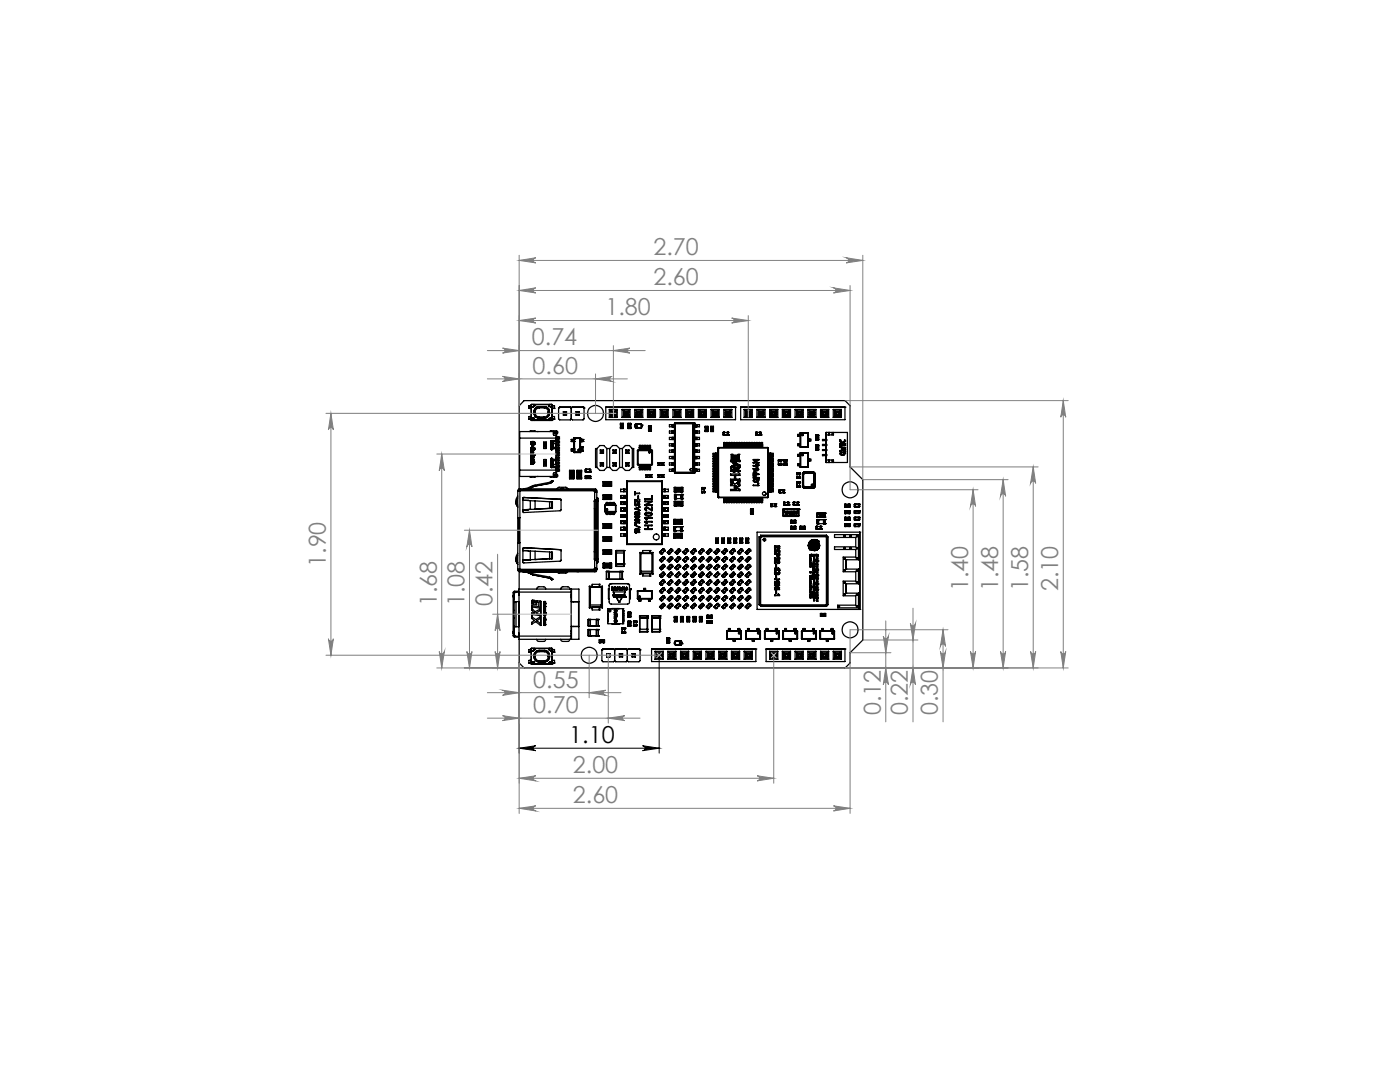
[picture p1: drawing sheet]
<svg xmlns="http://www.w3.org/2000/svg" width="279mm" height="216mm" viewBox="0 0 279 216" stroke-linecap="round" stroke-linejoin="round" font-family="sans-serif">
<defs><g id="words">
<g font-size="4.7" fill="#808080">
<text x="130.4" y="50.9">2.70</text>
<text x="130.4" y="56.9">2.60</text>
<text x="120.9" y="62.9">1.80</text>
<text x="106.2" y="68.9">0.74</text>
<text x="106.3" y="74.6">0.60</text>
<text x="65" y="113.1" transform="rotate(-90 65 113.1)">1.90</text>
<text x="193.2" y="118" transform="rotate(-90 193.2 118)">1.40</text>
<text x="199.2" y="118" transform="rotate(-90 199.2 118)">1.48</text>
<text x="205.2" y="118" transform="rotate(-90 205.2 118)">1.58</text>
<text x="211.2" y="118" transform="rotate(-90 211.2 118)">2.10</text>
<text x="87.2" y="120.9" transform="rotate(-90 87.2 120.9)">1.68</text>
<text x="92.7" y="120.9" transform="rotate(-90 92.7 120.9)">1.08</text>
<text x="98.3" y="120.9" transform="rotate(-90 98.3 120.9)">0.42</text>
<text x="106.4" y="137.2">0.55</text>
<text x="106.4" y="142.3">0.70</text>
<text x="175.8" y="142.7" transform="rotate(-90 175.8 142.7)">0.12</text>
<text x="181.2" y="142.7" transform="rotate(-90 181.2 142.7)">0.22</text>
<text x="187.2" y="142.7" transform="rotate(-90 187.2 142.7)">0.30</text>
<text x="114.3" y="154.3">2.00</text>
<text x="114.3" y="160.3">2.60</text>
</g>
<text font-size="4.7" x="113.6" y="148.3">1.10</text>
</g></defs>
<g fill="none" stroke="#000" stroke-width=".25">
<path d="M103.3 97.9h.5M103.3 99a1.62 1.62 0 0 0 0 2.2l-.4-1.1M103.3 99.3l-.2 .8 .2 .7M103.3 97.9v15.7M103.6 97.6v-16.6l1-1.1h64.1l1 1.1v12.2l2.5 2.5v32l-2.5 2.5v2.1l-1 1h-64.1l-1-1v-4.7M103.7 93.8v1.3h7.4M103.7 87.4v6.4M103.7 93.8h7.4M103.7 87.4h7.8M103.8 97.8l-.3 .1h.3M103.8 97.8v.1M103.8 97.8h15.1"/>
<path d="M103.8 97.9v15.7M103.8 97.9h14.9M103.8 97.8h.1M104.4 97.8h.1M104.5 97.5h.1M104.6 99.3l-.2 .1v2.9l7.4-.4 .2-.1v-2l-.2-.2M104.6 99.3l7.2 .3M104.6 99.3h.1M105.4 99.9l-1-.1 1.4 .1M105.6 83.6h.4M105.6 81.5h.4M105.6 83.6h.1"/>
<path d="M105.6 81.5h.1M105.7 86.1l.2-.1h.8l.3 .1M105.7 95.1l.2 .1h.8l.3-.1M105.8 99.9h1M105.8 99.9v1.7M105.9 92.2h.8l-.3 .1 .1 .1-.1 .2h-.5M105.9 92.6h.4M105.9 92.3h.4M105.9 88.4v.1M105.9 89.5v.1M105.9 90.1v.1M105.9 90.4v.1"/>
<path d="M105.9 90.7v.1M105.9 92.2v.1M105.9 92.6h.1M105.9 90.1l.6-.1-.4 .2 .4 .1-.4 .2 .4 .1-.6-.1M105.9 90.7h.6v.1h-.6M105.9 91.8v.1M105.9 90.2l.4 .1M105.9 89.6v.1M105.9 88.5v.1M105.9 90.5h.1M105.9 90.1h.1M105.9 88.4h.1"/>
<path d="M105.9 91.8h.1M105.9 89.6h.1M105.9 91.3h.1M105.9 88.5h.1M105.9 89.5h.1M105.9 90.4h.1M105.9 90.7h.1M105.9 90.8h.1M105.9 92.3h.1M105.9 92.2h.1M105.9 90.2h.1M105.9 88.6l.1 .1"/>
<path d="M105.9 97.3l-.5 .2M105.9 91.7h.1M105.9 91.7v.1M105.9 91.9l.1 .1M105.9 91.2v.1M105.9 89.4v.1M105.9 89.7l.1 .1M105.9 97.3h.1M105.9 89.4h.1M105.9 91.2h.1M105.9 88.6h.1M105.9 91.9h.1"/>
<path d="M105.9 88.3h.1M105.9 89.7h.1M106 92h.1M106 91.6l-.1 .1M106 91.1l-.1 .1M106 89.3l-.1 .1M106 89.8l.1 .1M106 88.2l-.1 .2M106 89.3h.1M106 91.1h.1M106 88.7h.1M106 88.2h.1"/>
<path d="M106 89.8h.1M106 91.6h.1M106 83.8l.1 .1M106 83.8v-3.1h4.1l.1 .1v3.1h-.1M106 83.1h-.4v.5M106 81h-.4v.5M106 91.5v.1M106 91.5h.1M106 83.4h.3l.4 .4M106 81.2h.1M106 80.8l.6-.1 .1 .3M106 88.2l.4-.1 .3 .1v.4l-.2 .2"/>
<path d="M106 91.1h.4M106 88.7l.1 .1M106.1 89.3l-.1 .3 .2 .2M106.1 91.5l.3 .2v.2l-.1 .1v-.1M106.1 91.5h-.1M106.1 89.3h-.1M106.1 89.3h.1M106.1 91.5h.1M106.1 81.2h.1M106.1 83.9h4M106.1 83.9h.1M106.1 89.9h.1"/>
<path d="M106.1 88.8h.1M106.1 88.1h.1M106.2 89.8h.1M106.2 81.2h.1M106.2 88.9v.2M106.2 91.6l-.2 .1v.3M106.2 91.6l.2 .1M106.2 89.7v.1M106.2 91.6h.1M106.2 89.7h.1M106.2 88.9h.1M106.2 89.1h.1"/>
<path d="M106.3 88.5l.1 .3h-.3M106.3 88.5v.2M106.3 81.2h.1M106.3 92.6h.1M106.3 89.7h.1M106.3 88.7h.1M106.3 88.5h.1M106.3 91.9h.1M106.3 92.3h.1M106.3 89.5v.1M106.3 90.3l-.4 .1M106.3 89.6l-.1 .1"/>
<path d="M106.3 91.6h.1M106.3 89.5h.1M106.3 90.3h.1M106.3 89.6h.1M106.3 92.5v.1M106.3 89.4v.1M106.3 89.4h.1M106.3 92.5h.1M106.4 92.3v.1M106.4 91.7h.1M106.4 92.5h.1M106.4 92.5h-.1"/>
<path d="M106.4 91.7v.1M106.4 91.9h-.1M106.4 91.9h.1M106.4 92.3h.1M106.4 83.4l.2 .2M106.4 81.1h.1M106.4 91l.2 .1-.2 .3M106.4 81.1l-.1 .1M106.4 91v.1M106.4 91.2v.2M106.4 92.4v.1M106.4 91.8v.1"/>
<path d="M106.4 91.2l-.5 .1M106.4 89.3l-.1 .1M106.4 83.4h.1M106.4 89.3h.1M106.4 91.8h.1M106.4 91.2h.1M106.4 91.4h.1M106.4 91.1h.1M106.4 91h.1M106.4 92.4h.1M106.4 88.2l-.4 .2v.2l.3 .1M106.4 88.2l.2 .1"/>
<path d="M106.4 88.2h.1M106.5 89.3l.2 .2v.2l-.1 .1-.1-.1M106.5 89.3h-.1M106.5 89.3h.1M106.5 89.4l-.2 .4-.2 .1M106.5 88.7v.1M106.5 89.4h.1M106.5 88.7h.1M106.5 88.2h.1M106.5 88.8h.1M106.5 89.7h.1M106.6 88.3h.1"/>
<path d="M106.6 89.4v.1M106.6 88.6l-.1 .1M106.6 89.4h.1M106.6 89.7h.1M106.6 88.6h.1M106.6 82.4a.96 .96 0 0 0 1 1M106.6 82.4h.2M106.6 82.2h.2M106.6 83.9h.1M106.6 81l-.2 .1M106.6 82.2v.2M106.6 88.3v.3"/>
<path d="M106.6 89.5v.2M106.6 82.4h.1M106.6 89.5h.1M106.6 89.6h.1M106.6 88.4h.1M106.6 88.5h.1M106.6 90.7v.1M106.6 90.8h.1M106.6 90.7h.1M106.7 80.8h2.8M106.7 81l-.4 .2M106.7 81h-.1"/>
<path d="M106.7 83.9h.1M106.7 81h.1M106.7 83.8l-.1 .1M106.7 83.8v.1M106.8 99.9v1.7M106.8 99.9l2.9 .2M106.8 82.4a.73 .73 0 0 0 .8 .8M106.8 97l-.9 .3M106.8 82.2v.2M106.8 97h.1M107.2 86.1h.1M107.2 95.1h.1"/>
<path d="M107.6 81.1a1.16 1.16 0 0 0-1 1.2 1.16 1.16 0 0 0 1 1.1h1.1a1.16 1.16 0 0 0 1-1.1 1.16 1.16 0 0 0-1-1.2M107.6 81.1h1.1M107.6 81.1h.1M107.6 83.2v.2M107.6 81.4a.78 .78 0 0 0-.8 .8M107.6 81.2a.96 .96 0 0 0-1 1M107.6 81.2v.2M107.6 81.2h1M107.6 83.2h1M107.6 81.4h1M107.6 83.4h.1M108.5 92.6h.5"/>
<path d="M108.5 88.9h.5M108.5 91.7h.5v1.3h-.5zM108.5 92.3h.5M108.5 88.2h.5v1.3h-.5zM108.5 89.1h.5M108.5 88.8h.5M108.5 89h.5M108.5 88.5h.5M108.5 92.5h.5M108.5 88.7h.5M108.5 92.2h.5M108.5 92h.5"/>
<path d="M108.5 92.4h.5M108.6 83.2v.2M108.6 81.4a.78 .78 0 0 1 .8 .8M108.6 81.2a.96 .96 0 0 1 1 1M108.6 81.2v.2M108.6 83.4h.1M108.7 81.1h.1M109.4 82.4a.73 .73 0 0 1-.8 .8M109.4 82.4h.2M109.4 82.2h.2M109.4 82.2v.2M109.5 83.8l.5-.4h.2l-.1 .5"/>
<path d="M109.5 83.8l.1 .1M109.5 83.8v.1M109.5 83.9h.1M109.5 81l.1-.3h.5l.1 .4M109.5 81l.3 .1M109.5 81l.5 .2M109.5 81h.1M109.6 82.4a.96 .96 0 0 1-1 1M109.6 82.2v.2M109.6 82.4h.1M109.6 83.9h.1M109.7 86.1l.2-.1h1.2a.3 .3 0 0 1 .2 .3 .3 .3 0 0 1-.2 .3"/>
<path d="M109.7 96.4l-2.9 .6M109.7 96.4h.1M109.8 83.4l-.2 .2M109.8 81.1h.1M109.8 81.1l.2 .1M109.8 83.4h.1M109.9 93.1l.2 .2h.9M109.9 89.5l.2 .2M109.9 88.1v1.4M109.9 91.7v1.4M109.9 89.5h.1M109.9 91.7h.1"/>
<path d="M109.9 88.1h.1M109.9 93.1h.1M110 81.2h.1M110 96.1l-3.7 .8-1.8 .6M110 96.1l.2 .1M110.1 91.4l-.2 .3M110.1 89.7h.1M110.1 91.4h.1M110.1 83.9h.1M110.1 81.2h.1M110.1 91.4l.2 .2v.3h.7v-.2M110.1 91.7h1v.1"/>
<path d="M110.1 91.7l.2 .1M110.1 91.7v1.4l1.4-.1M110.2 81.1l-.1 .1M110.2 81.1v.1M110.2 81.2h-.1M110.2 96.2l-.5 .2M110.2 81.2v2.2M110.2 81.2h.1M110.2 83.1h.5l-.1 .5M110.2 81h.5l-.1 .5M110.2 83.6h.4M110.2 81.5h.4"/>
<path d="M110.2 96v.2M110.2 96l-.1-.1-.1 .2M110.2 96h.1M110.3 88.7l.2-.2 .4 .1 .1 .8M110.3 89.4l-.2 .1M110.3 88.2v1.2M110.3 91.8v1.3M110.3 91.8h.1M110.3 89.4h.1M110.5 86.7v.2h.5l.1 .5v-.3M110.5 94.5v.3M110.5 95.1h.1"/>
<path d="M110.5 86.1h.1M110.5 86.4v.3M110.5 94.8h.6v.3M110.5 94.8v.3M110.5 86.1v.3M110.5 86.4h.1M110.5 94.8h.1M110.6 83.6h.1M110.6 81.5h.1M110.9 93.3l.2 .2zM111 89.7h.1M111 89.6v.1"/>
<path d="M111 91.5h.1M111 87.8l-1 .1-.1 .2M111 89.5v-.2h-.7v.3l-.2 .1M111 91.7l-.1 .9-.4 .1-.2-.2M111 89.4v.1M111 89.4h.1M111 91.8h.1M111 89.5v.1M111 89.7v1.8M111 91.5v.2M111 89.6h.1M111.1 94.6a.3 .3 0 0 1 .2 .3 .3 .3 0 0 1-.2 .3h-1.2l-.2-.1"/>
<path d="M111.1 91.4l-.1 .1M111.1 87.7l-.2 .2M111.1 93.8l-.1 .5-.5 .2M111.1 93.8v.3M111.1 86.1h-7.4v1.3M111.1 93.5h.1M111.1 87.7h.1M111.1 93.7v.5M111.1 89.4v.1h-1M111.1 87v.5M111.1 86.1v.3h-.6M111.1 93.7h.1"/>
<path d="M111.1 87.5h.1M111.1 94h.4M111.1 93.8h.4M111.1 90h.4M111.1 92.8h.4M111.1 89.7h.4M111.1 93.2h.4M111.1 89.3h.4M111.1 90.2h.4M111.1 90.5h.4M111.1 87.4h.4M111.1 88.8h.4"/>
<path d="M111.1 88.9h.4M111.1 87.6h.4M111.1 89.5h.4M111.1 92.5h.4M111.1 88h.4M111.1 91.9h.4M111.1 88.2h.4M111.1 86.1v9M111.1 92.3h.4M111.1 90.7h.4M111.1 91.4h.4M111.1 87.2h.4"/>
<path d="M111.1 91.3h.4M111.1 90.9h.4M111.1 93h.4M111.1 91.8h.4M111.1 88.4h.4M111.1 93.6h.4M111.1 89.7h.1M111.1 91.4h.1M111.1 94.8h.1M111.1 95.1h.1M111.1 93.1h.1M111.1 91.8h.1"/>
<path d="M111.1 89.4h.1M111.1 88.2h.1M111.1 86.1h.1M111.1 86.5h.1M111.2 97.5l.4-.3h1.3l.4 .3M111.4 87.2v.4M111.4 88v.2M111.4 88.2v.2M111.4 88.8v.1M111.4 89.3v.2M111.4 89.7v.3M111.4 90.2v.3"/>
<path d="M111.4 90.7v.2M111.4 91.3v.1M111.4 91.8v.1M111.4 92.3v.2M111.4 92.8v.2M111.4 93v.2M111.4 93.6v.2M111.4 93.8v.2M111.5 81.4v2.2l.2 .2h2.1l.2-.2M111.5 88.2h-1.4v1.3M111.5 81.4h.1M111.5 87.4h.1"/>
<path d="M111.5 87.2h.1M111.5 90h.1M111.5 89.7h.1M111.5 93h.1M111.5 93.2h.1M111.5 90.2h.1M111.5 90.5h.1M111.5 92.8h.1M111.5 87.6h.1M111.5 91.9h.1M111.5 91.8h.1M111.5 92.3h.1"/>
<path d="M111.5 92.5h.1M111.5 90.7h.1M111.5 90.9h.1M111.5 88.2h.1M111.5 88.4h.1M111.5 93.6h.1M111.5 93.8h.1M111.5 88h.1M111.5 89.5h.1M111.5 89.3h.1M111.5 91.3h.1M111.5 91.4h.1"/>
<path d="M111.5 88.9h.1M111.5 88.8h.1M111.5 94h.1M111.5 97.8h.1M111.7 81.2l-.2 .2M111.7 81.2h2.1M111.7 81.2h.1M111.8 99.6h.1M112 97.5l.1-.1 .4 .1M112 97.8h.1M112.4 82.2l.1 .1M112.4 82.2h.7"/>
<path d="M112.4 82.2v.6M112.4 82.8h.7M112.5 97.8h.1M112.5 82.3h.5M112.5 82.7l-.1 .1M112.5 82.3v.4M112.5 82.7h.5M112.9 97.8h.1M113 82.7l.1 .1M113 82.3v.4M113.1 82.2l-.1 .1M113.1 82.2v.6"/>
<path d="M113.7 95.5h.8M113.7 93.9h.8M113.7 93.9v1.6M113.7 94l.1 .2M113.7 95.2h.8M113.7 94.2h.8M113.7 94.2v1M113.7 95.2h.1M113.8 95.2l-.1 .2M113.8 94.2h-.1M113.8 81.2l.2 .2M113.8 81.2h.1"/>
<path d="M113.9 94.3l.3 .1zM113.9 94.8l.2-.1 .1 .2zM114 94.2l.3 .2h-.3zM114 94.7l.3 .2h-.3zM114 94.5l.1 .1M114 94.5l-.1 .2 .2-.1M114 94.5l.3 .1h-.2M114 95l-.1 .1h.3M114 95h.1M114 95l-.1 .1 .2-.1M114 88.1h.1M114 90h.1"/>
<path d="M114 89.6h.1M114 87.7h.1M114 81.4v2.2M114 87.7v.4M114 89.6v.4M114 90h.3M114 88.1h.3M114 89.6h.3M114 87.7h.3M114.1 95h.1M114.1 95l.1 .1M114.2 95v.1z"/>
<path d="M114.2 81.2h2.2M114.2 81.2l-.2 .2M114.2 81.2h.1M114.3 90h.1M114.3 87.7h.1M114.3 88.1h.1M114.3 89.6h.1M114.3 87.7v.4M114.3 89.6v.4M114.4 90h.1M114.4 88.1h.1M114.4 87.7h.1"/>
<path d="M114.4 89.6h.1M114.5 95.2v.2M114.5 94.2h.1M114.5 94.2v1M114.5 95.2h.1M114.5 90.3h.1M114.5 90h.1M114.5 88.1h.1M114.5 87.7h.1M114.5 89.6h.1M114.5 87.4v2.9M114.5 93.9v1.6"/>
<path d="M114.5 94v.2M114.5 87.4l.1 .1M114.6 87.4h-.1M114.6 90h.1M114.6 89.6h.1M114.6 88.1h.1M114.6 87.7h.1M114.6 87.4l.1 .1M114.6 87.4h1.3M114.6 90.3h1.3M114.6 87.5h.1M114.6 90.2h.1"/>
<path d="M114.6 87.5v2.7M114.6 90.2l-.1 .1M114.7 90.2h.1M114.7 87.5h.1M114.7 87.5h-.1M114.7 90.2h1.1M114.7 87.5v2.7M114.7 87.5h1.1M114.7 90.2l-.1 .1M115 82.2h.6M115 82.8h.6M115 82.2v.6"/>
<path d="M115 82.2l.1 .1M115.1 82.3h.4M115.1 82.7h.4M115.1 82.3v.4M115.1 82.7l-.1 .1M115.1 93.9h1M115.1 95.5h1M115.1 94l.2 .2M115.1 93.9v1.6M115.2 95.2h.8M115.2 94.2h.8M115.2 95.2h.1"/>
<path d="M115.2 94.2v1M115.3 95.2l-.2 .2M115.3 94.2h-.1M115.3 97.8h.1M115.5 94.8l.1 .1zM115.5 95h.2l.1 .1h-.3zM115.5 94.5h.2l.1 .1-.3 .1zM115.5 94.2v.2zM115.5 82.7l.1 .1M115.5 82.3v.4M115.5 95l.2 .1h-.2zM115.5 94.5l.2 .1-.2 .1z"/>
<path d="M115.5 94.2h.1M115.5 94.3h.2M115.6 82.2v.6M115.6 94.8v.1M115.6 82.2l-.1 .1M115.6 94.2h.1M115.7 94.2v.2M115.7 94.3v.1M115.8 90.2h.1M115.8 87.5h.1M115.8 87.5v2.7M115.8 90.2l.1 .1"/>
<path d="M115.9 87.4v2.9M115.9 87.4h.1M115.9 89.2h.1M115.9 90h.1M115.9 87.7h.1M115.9 88.1h.1M115.9 89.2h.2M115.9 90h.2M115.9 88.1h.2M115.9 87.7h.2M115.9 87.4l-.1 .1M116 95.2l.1 .2"/>
<path d="M116 94.2h.1M116 95.2h.1M116 94.2v1M116.1 89.2h.1M116.1 90h.1M116.1 88.1h.1M116.1 87.7h.1M116.1 94l-.1 .2M116.1 87.7v.4M116.1 89.2v.8M116.1 93.9v1.6M116.1 88.1h.3"/>
<path d="M116.1 89.2h.3M116.1 87.7h.3M116.4 90h.1M116.4 88.1h.1M116.4 87.7h.1M116.4 81.2l.2 .2M116.4 90h-.3M116.4 87.7v.4M116.4 89.2v.8M116.4 81.2h.1M116.6 81.4v2.2l-.2 .2h-2.2l-.2-.2M116.6 81.4h.1"/>
<path d="M116.8 95.1v.4M116.8 95.1v.1M116.8 93.8v.4M116.8 93.8v.1M116.8 94.2h1M116.8 93.8v-.1h1v.1M116.8 95.1v-.2h1v.2M116.8 95.5h1M116.8 95.5h.1M116.8 95.1h.1M116.8 94.2h.1M116.8 93.8h.1"/>
<path d="M116.9 93.7v.5M116.9 95.5h.1M116.9 94.2h.1M116.9 94.9l.1 .5-.1 .1zM116.9 94.9h.1M116.9 93.7h.1M117 93.7v.4M117 94.1l-.1 .1M117 94.1h.7M117.2 95.5h.1M117.2 94.2h.1M117.4 95.5h.1"/>
<path d="M117.4 94.2h.1M117.7 93.7v.4M117.7 94.1v.1M117.7 94.9h.1M117.7 93.7h.1M117.7 95.5h.1M117.7 94.2h.1M117.7 94.9v.6M117.7 93.7v.5M117.8 95.5h.1M117.8 94.2h.1M117.8 95.1v.4"/>
<path d="M117.8 95.1v.1M117.8 93.8v.4M117.8 93.8v.1M117.8 95.1h.1M117.8 93.8h.1M118.6 97.9l.1 .3h.4M118.7 99.8l-.1 .2M118.7 99.8l.3-.1 .1 .1M118.7 97.8h.2M118.7 97.9h.2M118.7 97.8v.1M118.7 97.8l.2 .1"/>
<path d="M118.7 97.9v1.9M118.7 99.8h.1M118.9 99.8h.1M118.9 97.8v-.3h-15.3l-.3 .4M118.9 97.6l.2 .3M118.9 97.8h.1M118.9 99.8v.2M118.9 99.8h.2M118.9 97.9h.2M118.9 97.9v.3M119.1 98.2h-.3M119.1 99.8v12"/>
<path d="M119.1 97.9v.3M119.1 99.3h.1M119.1 98.2v1.6M119.1 93.3l.6 .6h.8l.6-.6M119.1 89.5h-.2v3.8h.2M119.1 89.5l.6-.6h.8l.6 .6M119.1 89.5v3.8M119.2 99.3l.2 .2v.5M119.2 99.3v.7M119.8 89.8h.6M119.8 93h.6M119.8 92.3h.6"/>
<path d="M119.8 92.3l.2 .2M119.8 89.8v.7M119.8 92.3v.7M119.8 90.5h.6M119.8 89.8l.2 .2M120 92.8h.3M120 92.8l-.2 .2M120 92.5h.3M120 90v.2M120 92.5v.3M120 90.2l-.2 .3M120 90.2h.3"/>
<path d="M120 90h.3M120.3 92.8l.1 .2M120.3 90v.2M120.3 92.5v.3M120.3 90.2l.1 .3M120.4 96.1h.1M120.4 97h.1M120.4 98.7h.1M120.4 99.7h.1M120.4 96.1v.9M120.4 98.7v1M120.4 99.7h1.6"/>
<path d="M120.4 98.7h1.6M120.4 97h1.6M120.4 96.1h1.6M120.4 92.3l-.1 .2M120.4 89.8v.7M120.4 92.3v.7M120.4 89.8l-.1 .2M120.5 96.1l.2 .1M120.5 98.7v.1h1.4v-.1M120.6 98.8v-.1l.1 .9M120.6 96.9h.1M120.6 99.6h.1"/>
<path d="M120.7 96.9l-.2 .1M120.7 99.6l-.2 .1M120.7 99.2l.1 .2 .1-.2M120.7 96.6l.1 .1 .1-.1M120.7 96.1v.8M120.7 96.1l-.1 .1M120.7 99.6h1M120.7 96.9h1M120.7 96.1h1M120.8 99.2v.1l.1-.1M120.8 96.6v.1l.1-.1M120.8 99.1l.1 .1"/>
<path d="M120.8 99.1v.1M120.8 99.1l-.1 .1M120.8 96.4l.1 .2M120.8 96.4v.2M120.8 96.4l-.1 .2M120.9 81.2v2.5h25.9v-2.5M120.9 81.2h25.9M120.9 81.2h.1M121.1 99.2h.1M121.1 96.6h.1M121.1 99.1l.1 .2-.2 .1zM121.1 96.4l.1 .3h-.2z"/>
<path d="M121.1 89.5v3.8M121.1 93.3h.6M121.1 89.5h.6M121.3 99.1l-.1 .2h.2v-.1M121.3 99.1l.1 .1M121.3 99.1v.3l.1-.2M121.3 96.4l-.1 .3 .2-.1M121.3 96.4l.1 .2M121.3 96.4v.3l.1-.1M121.5 99.3h.2zM121.5 96.6l.2 .1zM121.5 99.1h.1"/>
<path d="M121.5 96.5h.1M121.6 99.1h-.1M121.6 99.1l.1 .2M121.6 99.2l.1 .1M121.6 99.1v.1M121.6 96.4l-.1 .1M121.6 96.4l.1 .2M121.6 96.6h.1M121.6 96.4v.1M121.6 96.5v.1M121.6 99.2h.1M121.6 81.7v1.6"/>
<path d="M121.6 81.7h1.6M121.6 83.3h1.6M121.6 81.7l.3 .3M121.7 93.3l.6 .6h.7l.6-.6M121.7 89.5v3.8M121.7 89.5l.6-.6h.7l.6 .6M121.7 96.9h.2v.1M121.7 99.6h.2v.1M121.7 96.1v.8M121.7 98.8v-.1v.9M121.9 82.3h.3M121.9 82.3h1h-.3"/>
<path d="M121.9 82.7h.1M121.9 82.7h.3M121.9 82v1M121.9 96.1v.1l-.2-.1M121.9 82h1M121.9 83l-.3 .3M121.9 83h1M121.9 82.8h1M121.9 82.2h1M122 82.3h.8M122 82.3h.1M122 82.2v.1"/>
<path d="M122 82.7v.1M122 99.7h.1M122 98.7h.1M122 97h.1M122 96.1h.1M122 96.1v.9M122 98.7v1M122.1 82.3h.1M122.2 82.3h.1M122.2 82.7h.4M122.2 82.3v.4M122.3 89.8h.7"/>
<path d="M122.3 93h.7M122.3 92.3h.7M122.3 92.3l.2 .2M122.3 89.8v.7M122.3 92.3v.7M122.3 89.8l.2 .2M122.3 90.5h.7M122.5 92.8h.3M122.5 92.5h.3M122.5 90v.2M122.5 92.5v.3M122.5 92.8l-.2 .2"/>
<path d="M122.5 90.2l-.2 .3M122.5 90.2h.3M122.5 90h.3M122.6 82.7h.3M122.6 82.3v.4M122.7 82.3h.1M122.8 82.2v.1M122.8 90v.2M122.8 92.5v.3M122.8 92.8l.2 .2M122.8 90.2l.2 .3M122.8 82.3h.1"/>
<path d="M122.8 82.7v.1M122.9 82.7h.1M122.9 82v1M122.9 83l.3 .3M123 89.8v.7M123 92.3v.7M123 92.3l-.2 .2M123 89.8l-.2 .2M123.2 81.7v1.6M123.2 81.7l-.3 .3M123.6 93.3h.6M123.6 89.5v3.8"/>
<path d="M123.6 89.5h.6M123.8 84.5h.6M123.8 85.5h.6M123.8 84.6v.8M123.8 84.5v1M123.9 85.3h.4M123.9 84.7h.4M124 85h.1M124 85l.1 .1M124 85l.2 .1M124.1 84.8h.1M124.1 84.7v.1"/>
<path d="M124.1 85.2v.1M124.1 85.2h-.1l.1 .1M124.1 85.2h.1l-.1 .1M124.1 84.9v.1M124.1 84.9h-.1l.1 .1M124.1 84.9h.1l-.1 .1M124.1 85h.1M124.1 81.7v1.6M124.1 85.1h.1M124.1 81.7h1.6M124.1 83.3h1.6M124.1 81.7l.4 .3"/>
<path d="M124.2 85h.1M124.2 84.7v.1M124.2 93.3l.6 .6h.8l.6-.6M124.2 84.7l-.1 .1M124.2 89.5v3.8M124.2 89.5l.6-.6h.8l.6 .6M124.4 84.6v.8M124.4 84.5v1M124.5 82.3h.1M124.5 82.7h.1M124.5 82.3h.2M124.5 82.3h.9h-.2"/>
<path d="M124.5 82.7h.2M124.5 99.4h.1M124.5 98.9h.1M124.5 98.1h.1M124.5 97.6h.1M124.5 97.6h-.6v.5h.6M124.5 82v1M124.5 97.6v.5M124.5 98.9v.5M124.5 98.9h-.6v.5h.6M124.5 82h.9M124.5 83l-.4 .3"/>
<path d="M124.5 83h.9M124.5 82.8h.9M124.5 82.2h.9M124.5 82.3h.9M124.5 82.2v.1M124.5 82.7v.1M124.6 99.4h.4M124.6 98.9h.4M124.6 98.1h.4M124.6 97.6h.4M124.6 97.6v.5M124.6 98.9v.5"/>
<path d="M124.6 82.3h.1M124.7 82.3h.1M124.7 82.7h.4M124.7 82.3v.4M124.9 89.8h.6M124.9 93h.6M124.9 92.3l.2 .2M124.9 89.8v.7M124.9 92.3v.7M124.9 92.3h.6M124.9 89.8l.2 .2M124.9 90.5h.6"/>
<path d="M125 97.6h.1M125 98.1h.1M125 97.6v.5M125 98.9v.5M125 99.4h.1M125 98.9h.1M125.1 92.8h.2M125.1 90v.2M125.1 92.5v.3M125.1 96v12.7M125.1 92.8l-.2 .2M125.1 92.5h.2"/>
<path d="M125.1 90.2l-.2 .3M125.1 90.2h.2M125.1 90h.2M125.1 96h7.1M125.1 96l.1 .1M125.1 82.7h.3M125.1 82.3v.4M125.2 96.1h6.8M125.2 96.1v12.4M125.2 82.3h.1M125.3 84.5h.6M125.3 85.5h.6"/>
<path d="M125.3 82.2l.1 .1M125.3 84.6l.1 .1M125.3 84.5v1M125.3 90v.2M125.3 92.5v.3M125.3 92.8l.2 .2M125.3 90.2l.2 .3M125.4 82.3h.1M125.4 82.7l-.1 .1M125.4 85.3l-.1 .1M125.4 85.3h.4M125.4 84.7v.6"/>
<path d="M125.4 84.7h.1M125.4 82.7h.1M125.4 82v1M125.4 83l.3 .3M125.5 85.2l.1 .1M125.5 85h.1M125.5 84.8h.1M125.5 92.3l-.2 .2M125.5 89.8v.7M125.5 92.3v.7M125.5 89.8l-.2 .2M125.5 85h.2"/>
<path d="M125.5 85l.2 .1v-.1M125.6 85.2v.1M125.6 84.9h.1M125.6 85.1h.1M125.6 84.8h.1M125.6 84.7l-.1 .1M125.6 84.7v.1M125.6 85.2h.1M125.6 85.2h-.1M125.6 84.9h-.1M125.7 85h.1M125.7 84.9h.1"/>
<path d="M125.7 85.2l-.1 .1M125.7 84.7h.1M125.7 84.7v.1M125.7 81.7v1.6M125.7 81.7l-.3 .3M125.8 84.7h-.4M125.9 84.6v.8M125.9 84.5v1M126.2 89.5h.3v3.8h-.3M126.2 89.5v3.8M126.6 84.8h.2M126.6 84.8v.4h.2"/>
<path d="M126.6 84.8h.1M126.7 99.7l.1 .3h.3v-.2l.1 .2h.4v-.3h.1v.4l-1 .1zM126.7 98.1l.1 .3 .9 .1h-.9l-.1 .2zM126.7 81.7v1.6M126.7 81.7h1.6M126.7 83.3h1.6M126.7 81.7l.3 .3M126.8 84.6l.1 .7M126.8 84.6v.8M126.8 84.6h1.2M126.8 85.4h1.2M126.9 85.3l-.1 .1"/>
<path d="M126.9 85.3h1.1M126.9 84.7h.3v.6M126.9 85.3h.1M127 82.3h.3M127 82.3h.1M127 82.3h1h-.3M127 82.7h.1M127 82.7h.3M127 82v1M127 82h1M127 83l-.3 .3M127 83h1"/>
<path d="M127 82.8h1M127 82.2h1M127 82.3h.9M127.1 82.2v.1M127.1 82.7v.1M127.2 85.3h.1M127.2 82.3h.1M127.2 90h3M127.2 92.6l.2 .2M127.2 92.6h3M127.2 90v2.6M127.3 82.3h.1"/>
<path d="M127.3 82.7h.4M127.3 82.3v.4M127.3 99h.1v.4h-.1zM127.4 89.8l-.2 .2M127.4 92.6v.1M127.4 89.8v3M127.4 92.8h2.7M127.4 89.8h.2M127.6 92.9v.3M127.6 89.4v.2M127.6 89.3v.1M127.6 93.2v.1"/>
<path d="M127.6 89.6v.2h.2v-.2M127.6 89.6h.2M127.6 89.4h.2M127.6 89.3v-.4h.2v.4M127.6 89.4h.1M127.6 92.8v.1M127.6 93.2h.1M127.6 93.3v.4h.2v-.4M127.6 92.9h.2M127.6 93.2h.2M127.6 89.3h.2M127.6 93.3h.2"/>
<path d="M127.7 82.7h.3M127.7 82.3v.4M127.8 82.3h.1M127.8 92.9v.3M127.8 89.4v.2M127.8 89.3v.1M127.8 93.2v.1M127.8 89.8h.3M127.8 89.4h.1M127.8 92.8v.1M127.8 93.2h.1M127.9 82.2v.1"/>
<path d="M127.9 82.3h.1M127.9 82.7v.1M128 85.3v.1M128 82.7h.1M128 82v1M128 83l.3 .3M128 84.6v.8M128 84.6v.7M128 84.8h.2M128.1 89.4v.2M128.1 92.9v.3M128.1 89.3v.1"/>
<path d="M128.1 93.2v.1M128.1 89.6v.2h.2v-.2M128.1 89.6h.2M128.1 89.4h.2M128.1 92.9h.2M128.1 93.2h.2M128.1 89.3v-.4h.2v.4M128.1 93.3v.4h.2v-.4M128.1 89.4h.1M128.1 92.8v.1M128.1 93.2h.1M128.1 89.3h.2"/>
<path d="M128.1 93.3h.2M128.2 84.8v.4h-.2M128.2 84.8h.1M128.3 81.7v1.6M128.3 81.7l-.3 .3M128.3 89.4v.2M128.3 92.9v.3M128.3 89.3v.1M128.3 93.2v.1M128.3 89.8h.3M128.3 89.4h.1M128.3 92.8v.1"/>
<path d="M128.3 93.2h.1M128.6 92.9v.3M128.6 89.4v.2M128.6 89.3v.1M128.6 93.2v.1M128.6 89.6v.2h.2v-.2M128.6 89.6h.2M128.6 89.4h.2M128.6 92.9h.2M128.6 93.2h.2M128.6 89.3v-.4h.2v.4M128.6 93.3v.4h.2v-.4"/>
<path d="M128.6 89.4h.1M128.6 92.8v.1M128.6 93.2h.1M128.6 89.3h.2M128.6 93.3h.2M128.7 99.6l1.3-.1v-.5h.2l-.1 .7h-1.4zM128.8 92.9v.3M128.8 89.4v.2M128.8 89.3v.1M128.8 93.2v.1M128.8 89.8h.3M128.8 89.4h.1"/>
<path d="M128.8 92.8v.1M128.8 93.2h.1M129 94.7v.1M129 95.2h.1M129 94.8h.1M129 95.2h1M129 94.8h1M129 94.7h.2M129 94.8v.4M129 94.7h.1M129.1 89.4v.2M129.1 92.9v.3"/>
<path d="M129.1 93.2v.1M129.1 89.3v.1M129.1 89.6v.2h.2v-.2M129.1 89.3v-.4h.2v.4M129.1 89.4h.1M129.1 92.8v.1M129.1 93.2h.1M129.1 93.3v.4h.2v-.4M129.1 89.6h.2M129.1 89.4h.2M129.1 92.9h.2M129.1 93.2h.2"/>
<path d="M129.1 89.3h.2M129.1 93.3h.2M129.2 94.7v.1M129.2 94.8v.4M129.2 95.3h.1M129.2 94.8h.1M129.2 94.7h.1M129.2 81.7v1.6M129.2 81.7h1.6M129.2 83.3h1.6M129.2 81.7l.3 .3M129.3 89.4v.2"/>
<path d="M129.3 92.9v.3M129.3 93.2v.1M129.3 89.3v.1M129.3 89.8h.3M129.3 89.4h.1M129.3 92.8v.1M129.3 93.2h.1M129.4 86h.6M129.4 85h.6M129.4 85.1l.1 .1M129.4 85v1M129.5 85.8l-.1 .1"/>
<path d="M129.5 85.8h.4M129.5 85.2v.6M129.5 85.2h.1M129.5 82.3h.3M129.5 82.3h.1M129.5 82.7h.1M129.5 82.7h.3M129.5 82v1M129.5 82.3h1M129.5 82h1M129.5 83l-.3 .3M129.5 83h1"/>
<path d="M129.5 82.8h1M129.5 82.2h1M129.6 89.4v.2M129.6 92.9v.3M129.6 89.3v.1M129.6 93.2v.1M129.6 82.3h.9M129.6 82.3h.1M129.6 89.6v.2h.2v-.2M129.6 89.6h.2M129.6 89.4h.2M129.6 92.9h.2"/>
<path d="M129.6 93.2h.2M129.6 89.3v-.4h.2v.4M129.6 93.3v.4h.2v-.4M129.6 89.4h.1M129.6 92.8v.1M129.6 93.2h.1M129.6 89.3h.2M129.6 93.3h.2M129.6 90.1l.2 .1-.2 .2M129.6 90.1l.1 .1-.1 .1M129.6 90.1l-.1 .1 .1 .2M129.6 90.1l-.1 .1 .1 .1"/>
<path d="M129.6 85.3h.1M129.6 85.5l.1 .1M129.6 82.2v.1M129.6 82.7v.1M129.6 85.5v-.1l.2 .1M129.6 90.1h.1M129.6 90.3v.1M129.6 85.4l.2 .1M129.6 85.5h.1M129.7 85.5h.1M129.7 85.7l.1 .1M129.7 85.7l-.1 .1"/>
<path d="M129.7 85.4h.1M129.7 85.2l.1 .1M129.7 85.2l-.1 .1M129.7 85.5h-.1M129.7 82.3h.1M129.8 85.7h.1M129.8 94.8h.1M129.8 95.2h.1M129.8 94.8v.4M129.8 85.3h-.1M129.8 85.5h.1M129.8 85.5l-.1 .1"/>
<path d="M129.8 85.7v.1M129.8 94.7v.1M129.8 94.7h.2M129.8 94.7h.1M129.8 89.4v.2M129.8 92.9v.3M129.8 89.3v.1M129.8 93.2v.1M129.8 82.3h.1M129.8 82.7h.4M129.8 89.8h.3M129.8 82.3v.4"/>
<path d="M129.8 89.4h.1M129.8 92.8v.1M129.8 93.2h.1M129.9 85.2h-.4M130 94.7v.1M130 94.8v.4M130 95.3h.1M130 94.8h.1M130 94.7h.1M130 85.1v.8M130 85v1M130.1 89.8l.1 .2"/>
<path d="M130.1 92.6v.1M130.1 89.8v3M130.2 92.6l-.1 .2M130.2 82.7h.3M130.2 82.3v.4M130.2 90v2.6M130.2 82.3h.3M130.3 82.3h.1M130.4 82.2l.1 .1M130.5 82.3h.1M130.5 82.7l-.1 .1M130.5 82.7h.1"/>
<path d="M130.5 82.3v.4M130.5 83l.3 .3M130.5 82v1M130.8 81.7v1.6M130.8 81.7l-.3 .3M131.4 94.7v.1M131.4 95.2h.1M131.4 94.8h.1M131.4 92.3v.1M131.4 92.9h.1M131.4 92.4h.1M131.4 95.2h1"/>
<path d="M131.4 92.3h.2M131.4 92.4h1M131.4 94.8h1M131.4 94.7h.2M131.4 92.4v.5M131.4 94.8v.4M131.4 92.9h1M131.4 94.7h.1M131.4 92.3h.1M131.6 94.7v.1M131.6 92.3v.1M131.6 92.4v.5"/>
<path d="M131.6 94.8v.4M131.6 95.3h.1M131.6 92.9h.1M131.6 94.8h.1M131.6 94.7h.1M131.6 92.4h.1M131.6 92.3h.1M131.8 81.7v1.6M131.8 81.7h1.5M131.8 83.3h1.5M131.8 81.7l.3 .3M132 96.1v12.4"/>
<path d="M132.1 82.3h.3M132.1 82.3h.1M132.1 82.7h.1M132.1 82.7h.3M132.1 82.3h1M132.1 82v1M132.1 82h1M132.1 83l-.3 .3M132.1 83h1M132.1 82.8h1M132.1 82.2h1M132.1 82.3h.9"/>
<path d="M132.2 94.8h.1M132.2 95.2h.1M132.2 92.4h.1M132.2 92.9h.1M132.2 82.2v.1M132.2 92.4v.5M132.2 94.8v.4M132.2 96v12.7M132.2 97.6h.1M132.2 98.1h.1M132.2 99.4h.1M132.2 98.9h.1"/>
<path d="M132.2 96l-.2 .1M132.2 94.7v.1M132.2 92.3v.1M132.2 92.3h.2M132.2 94.7h.2M132.2 94.7h.1M132.2 92.3h.1M132.3 82.3h.1M132.3 99.4h.3M132.3 98.9h.3M132.3 98.1h.3M132.3 97.6h.3"/>
<path d="M132.3 97.6v.5M132.3 98.9v.5M132.4 94.7v.1M132.4 92.3v.1M132.4 82.3h.1M132.4 82.7h.4M132.4 82.3v.4M132.4 92.4v.5M132.4 94.8v.4M132.4 95.3h.1M132.4 92.9h.1M132.4 94.8h.1"/>
<path d="M132.4 94.7h.1M132.4 92.4h.1M132.4 92.3h.1M132.6 99.4h.2M132.6 98.9h.2M132.6 98.1h.2M132.6 97.6h.2M132.6 97.6v.5M132.6 98.9v.5M132.8 82.7h.2M132.8 97.6v.5M132.8 98.9v.5"/>
<path d="M132.8 97.6h.6v.5h-.6M132.8 98.9h.6v.5h-.6M132.9 82.3h.1M133 82.2v.1M133 82.3h.1M133 82.7v.1M133 82.3h-.2v.4M133 82.7h.1M133 82.3v.4M133.1 83l.2 .3M133.1 82v1M133.3 81.7v1.6"/>
<path d="M133.3 81.7l-.2 .3M134.1 91.5h.1M134.1 91.1h.1M134.1 86h.1M134.1 86.4h.1M134.1 94.1h.1M134.1 93.6h.1M134.1 92.8h.1M134.1 92.4h.1M134.1 88.5h.1M134.1 89h.1M134.1 90.2h.1"/>
<path d="M134.1 89.8h.1M134.1 87.3h.1M134.1 87.7h.1M134.1 84.7h.1M134.1 85.2h.1M134.1 92.4h-.5v.4h.5M134.1 89.8h-.5v.4h.5M134.1 84.7h-.5v.5h.5M134.1 87.3h-.5v.4h.5M134.1 86h-.5v.4h.5M134.1 88.5h-.5v.5h.5M134.1 91.1h-.5v.4h.5"/>
<path d="M134.1 93.6h-.5v.5h.5M134.1 84.7v.5M134.1 86v.4M134.1 87.3v.4M134.1 88.5v.5M134.1 89.8v.4M134.1 91.1v.4M134.1 92.4v.4M134.1 93.6v.5M134.2 91.5h.2M134.2 91.1h.2M134.2 86.4h.2"/>
<path d="M134.2 86h.2M134.2 93.6h.2M134.2 94.1h.2M134.2 92.8h.2M134.2 92.4h.2M134.2 89h.2M134.2 88.5h.2M134.2 89.8h.2M134.2 90.2h.2M134.2 87.3h.2M134.2 87.7h.2M134.2 84.7h.2"/>
<path d="M134.2 85.2h.2M134.2 84.7v.5M134.2 86v.4M134.2 87.3v.4M134.2 88.5v.5M134.2 89.8v.4M134.2 91.1v.4M134.2 92.4v.4M134.2 93.6v.5M134.3 81.7v1.6M134.3 81.7h1.6M134.3 83.3h1.6"/>
<path d="M134.3 81.7l.3 .3M134.4 92.8h.2M134.4 89.8h.2M134.4 84.7h.2M134.4 85.2h.2M134.4 90.2h.2M134.4 87.7h.2M134.4 86h.2M134.4 89h.2M134.4 87.3h.2M134.4 84.7v.5M134.4 86v.4"/>
<path d="M134.4 87.3v.4M134.4 88.5v.5M134.4 89.8v.4M134.4 91.1v.4M134.4 92.4v.4M134.4 93.6v.5M134.4 91.1h.2M134.4 91.5h.2M134.4 86.4h.2M134.4 93.6h.2M134.4 94.1h.2M134.4 92.4h.2"/>
<path d="M134.4 88.5h.2M134.6 97.3v.8M134.6 98.7h.1M134.6 99.5h.3M134.6 99.5h.1M134.6 94.3l.1 .1M134.6 84.5h.1M134.6 94.3h.1M134.6 82.3h.1M134.6 82.7h.1M134.6 82.3h.3M134.6 82.7h.3"/>
<path d="M134.6 82v1M134.6 84.5v9.8M134.6 98.7v.8M134.6 97.3h1.6M134.6 98.1h1.6M134.6 98.7h1.6M134.6 99.5h1.6M134.6 84.5l.1 .1M134.6 82.3h1M134.6 82h1M134.6 83l-.3 .3M134.6 83h1"/>
<path d="M134.6 82.8h1M134.6 82.2h1M134.7 82.3h.8M134.7 82.3h.1M134.7 94.2l.1 .1M134.7 94.2h.1M134.7 84.6h.1M134.7 94.4h3.8M134.7 82.2v.1M134.7 82.7v.1M134.7 84.6v9.6M134.7 94.2l-.1 .1"/>
<path d="M134.7 84.4l-.1 .1M134.7 84.4h.1M134.7 94.4h.1M134.7 97.3h.2M134.7 84.4l.1 .1M134.7 84.4h3.8M134.8 94.2v.1M134.8 84.5l-.1 .1M134.8 84.5v.1M134.8 94.3l-.1 .1M134.8 84.6v9.6M134.8 94.2h3.5"/>
<path d="M134.8 94.3h3.5M134.8 84.5h3.7M134.8 84.6h3.5M134.8 82.3h.1M134.9 98v.1M134.9 98.7h.1M134.9 99.5h.1M134.9 82.3h.1M134.9 82.7h.4M134.9 98l-.2 .1M134.9 82.3v.4M134.9 97.3v.8"/>
<path d="M134.9 98.7v.8M134.9 97.3h.1M134.9 98.1h1M134.9 97.3h1M134.9 97.8l.1 .1M134.9 97.7h.1M134.9 97.6v.1M134.9 97.6l.1-.1 .1 .1M135 97.7l-.1 .1M135 97.6l.1 .1-.1 .1M135 97.8h.1M135 97.8h.1z"/>
<path d="M135.1 97.6h-.1M135.1 97.6h.1M135.3 97.5v.3zM135.3 82.7h.3M135.4 82.3h.1M135.4 97.6h.2l-.1 .3zM135.5 82.2v.1M135.5 82.3h.1M135.5 82.7v.1M135.5 97.7h.1M135.6 82.3h-.3v.4M135.6 82.7h.1"/>
<path d="M135.6 82.3v.4M135.6 82v1M135.6 83l.3 .3M135.7 97.5l.1 .3zM135.9 81.7v1.6M135.9 81.7l-.3 .3M135.9 98.7h.1M135.9 99.5h.1M135.9 98l.2 .1M135.9 99.5h.3M135.9 97.3v.8M135.9 98.7v.8"/>
<path d="M135.9 97.3h.1M136 98l-.1 .1M136.1 97.3h-.2M136.2 97.3v.8M136.2 98.7h.1M136.2 99.5h.1M136.2 98.7v.8M136.8 81.7v1.6M136.8 81.7h1.6M136.8 83.3h1.6M136.8 81.7l.4 .3M137.2 82.3h.1"/>
<path d="M137.2 82.7h.1M137.2 82.3h.2M137.2 82.7h.2M137.2 82v1M137.2 82.3h.9M137.2 82h.9M137.2 83l-.4 .3M137.2 83h.9M137.2 82.8h.9M137.2 82.2h.9M137.2 82.2v.1M137.2 82.7v.1"/>
<path d="M137.3 82.3h.1M137.4 82.3h.1M137.4 82.7h.4M137.4 82.3v.4M137.8 82.7l.1-.4h.2v.4M137.8 82.7h.3M137.9 82.3h.1M138 82.2l.1 .1M138.1 82.3h.1M138.1 82.7l-.1 .1M138.1 82.7h.1M138.1 83l.3 .3"/>
<path d="M138.1 82v1M138.3 94.2v.1M138.3 94.2h.1M138.3 84.6v-.1v.1M138.3 84.6h.1M138.3 84.6v9.6M138.3 94.3l.2 .1M138.3 94.2l.2 .1M138.4 81.7v1.6M138.4 81.7l-.3 .3M138.5 84.5h.1M138.5 94.4h.1"/>
<path d="M138.5 84.4l.1 .1M138.5 84.4h.1M138.5 84.4v.1M138.5 94.3v.1M138.5 94.3h.1M138.5 84.5v9.8M138.5 84.5l-.2 .1M138.6 94.3l-.1 .1M138.6 94.3h.1M138.6 84.5h.1M138.6 84.5v9.8M138.6 92.8h.2"/>
<path d="M138.6 89.8h.2M138.6 84.7h.2M138.6 85.2h.2M138.6 90.2h.2M138.6 87.7h.2M138.6 86h.2M138.6 89h.2M138.6 87.3h.2M138.6 91.1h.2M138.6 91.5h.2M138.6 86.4h.2M138.6 93.6h.2"/>
<path d="M138.6 94.1h.2M138.6 92.4h.2M138.6 88.5h.2M138.8 89.8h.2M138.8 90.2h.2M138.8 84.7h.2M138.8 85.2h.2M138.8 87.7h.2M138.8 87.3h.2M138.8 86h.2M138.8 86.4h.2M138.8 92.4h.2"/>
<path d="M138.8 92.8h.2M138.8 94.1h.2M138.8 93.6h.2M138.8 88.5h.2M138.8 89h.2M138.8 91.1h.2M138.8 91.5h.2M138.8 84.7v.5M138.8 86v.4M138.8 87.3v.4M138.8 88.5v.5M138.8 89.8v.4"/>
<path d="M138.8 91.1v.4M138.8 92.4v.4M138.8 93.6v.5M139 90.2h.1M139 89.8h.1M139 85.2h.1M139 84.7h.1M139 87.7h.1M139 87.3h.1M139 86.4h.1M139 86h.1M139 92.8h.1"/>
<path d="M139 92.4h.1M139 94.1h.1M139 93.6h.1M139 89h.1M139 88.5h.1M139 91.5h.1M139 91.1h.1M139 84.7v.5M139 86v.4M139 87.3v.4M139 88.5v.5M139 89.8v.4"/>
<path d="M139 91.1v.4M139 92.4v.4M139 93.6v.5M139.1 92.4h.5v.4h-.5M139.1 89.8h.5v.4h-.5M139.1 84.7h.5v.5h-.5M139.1 87.3h.5v.4h-.5M139.1 86h.5v.4h-.5M139.1 88.5h.5v.5h-.5M139.1 91.1h.5v.4h-.5M139.1 93.6h.5v.5h-.5M139.1 84.7v.5"/>
<path d="M139.1 86v.4M139.1 87.3v.4M139.1 88.5v.5M139.1 89.8v.4M139.1 91.1v.4M139.1 92.4v.4M139.1 93.6v.5M139.4 81.7v1.6M139.4 81.7h1.6M139.4 83.3h1.6M139.4 81.7l.3 .3M139.7 82.3h.1"/>
<path d="M139.7 82.7h.1M139.7 82.3h.3M139.7 82.7h.3M139.7 82.3h1M139.7 82v1M139.7 82h1M139.7 83l-.3 .3M139.7 83h1M139.7 82.8h1M139.7 82.2h1M139.7 82.3h.9M139.8 82.2v.1"/>
<path d="M139.8 82.7v.1M139.9 82.3h.1M140 82.3h.1M140 82.7h.4M140 82.3v.4M140.1 98.1h.1M140.1 97.5h.1M140.1 97.3h.1M140.1 98.1h.4M140.1 97.3h.4M140.1 98.3h.4M140.1 97.3v1"/>
<path d="M140.1 97.5h.4M140.1 98.3h.1M140.4 82.7h.3M140.4 82.3v.4M140.4 82.3h.3v.4M140.5 82.3h.1M140.5 98.3h.1M140.5 98.1h.1M140.5 97.5h.1M140.5 97.3h.1M140.5 97.3v1M140.6 97.5h-.1"/>
<path d="M140.6 82.2v.1M140.6 97.3v.2M140.6 98.1v.2M140.6 98.1h.1M140.6 97.3h.1M140.6 98.3h.1M140.6 97.5h.1M140.6 82.3h.1M140.6 82.7v.1M140.7 82.7h.1M140.7 83l.3 .3M140.7 82v1"/>
<path d="M140.7 86.1h.6M140.7 85.1h.6M140.7 85.2v.8M140.7 85.1v1M140.8 85.3h.5M140.9 85.7h.1M140.9 85.9h.1M140.9 85.8h.1M140.9 85.5l.2 .1M141 85.6h.1M141 85.7h.1M141 85.4h.1"/>
<path d="M141 85.5h.1M141 81.7v1.6M141 85.5l-.1 .1M141 81.7l-.3 .3M141 85.3v.1M141 85.3l.1 .1M141 85.3l-.1 .1h.1M141 85.6l.1 .1M141 85.6l-.1 .1M141 85.6l-.1 .1h.1M141 85.8h.1M141.1 85.4h-.1"/>
<path d="M141.1 85.7h-.1M141.1 85.8l-.2 .1M141.1 85.8h-.1M141.1 85.5v.1M141.2 85.3h.1M141.3 85.9v.1M141.3 85.9h-.5M141.3 85.3v.6M141.3 85.2l-.1 .1M141.3 85.1v1M141.9 86.1h.5M141.9 85.1h.5"/>
<path d="M141.9 85.2v.8M141.9 85.1v1M141.9 85.3h.4M141.9 81.7v1.6M141.9 81.7h1.6M141.9 83.3h1.6M141.9 81.7l.3 .3M142 85.4h.1M142 85.7h.1M142 85.9h.1M142 85.5l.2 .1M142 85.8h.1"/>
<path d="M142.1 85.6h.1M142.1 85.4h.1M142.1 85.5h.1M142.1 85.5l-.1 .1M142.1 85.7h.1M142.1 85.3v.1M142.1 85.3l-.1 .1M142.1 85.3l.1 .1h-.1M142.1 85.6v.1M142.1 85.6l-.1 .1M142.1 85.6h.1l-.1 .1M142.1 85.8h.1"/>
<path d="M142.1 85.8l-.1 .1M142.2 85.8h-.1M142.2 85.5v.1M142.2 82.3h.3M142.2 82.3h.1M142.2 82.7h.1M142.2 82.7h.3M142.2 82.3h1M142.2 82h1M142.2 82v1M142.2 83l-.3 .3M142.2 83h1"/>
<path d="M142.2 82.8h1M142.2 82.2h1M142.3 82.3h.9M142.3 82.3h.1M142.3 82.2v.1M142.3 82.7v.1M142.3 85.3h.1M142.3 85.9l.1 .1M142.3 85.9h-.4M142.3 85.3v.6M142.4 85.2l-.1 .1M142.4 85.1v1"/>
<path d="M142.4 82.3h.1M142.5 82.3h.1M142.5 82.7h.4M142.5 82.3v.4M142.7 91.4h.1M142.7 91.7h.1M142.7 96.9h.1M142.7 97.2h.1M142.7 93.7h.1M142.7 93.5h.1M142.7 97.6h.1M142.7 97.4h.1"/>
<path d="M142.7 94.4h.1M142.7 94.7h.1M142.7 90.9h.1M142.7 91.2h.1M142.7 92.9h.1M142.7 93.2h.1M142.7 92.4h.1M142.7 92.6h.1M142.7 97.9h.1M142.7 98.1h.1M142.7 94.9h.1M142.7 95.1h.1"/>
<path d="M142.7 90.5h.1M142.7 90.7h.1M142.7 96.4h.1M142.7 96.7h.1M142.7 91.9h.1M142.7 92.1h.1M142.7 96.2h.1M142.7 95.9h.1M142.7 94.2h.1M142.7 93.9h.1M142.7 95.4h.1M142.7 95.7h.1"/>
<path d="M142.7 90.5h-.4v.2h.4M142.7 90.9h-.4v.3h.4M142.7 91.4h-.4v.3h.4M142.7 91.9h-.4v.2h.4M142.7 92.4h-.4v.2h.4M142.7 92.9h-.4v.3h.4M142.7 93.5h-.4v.2h.4M142.7 93.9h-.4v.3h.4M142.7 94.4h-.4v.3h.4M142.7 94.9h-.4v.2h.4M142.7 95.4h-.4v.3h.4M142.7 95.9h-.4v.3h.4"/>
<path d="M142.7 96.4h-.4v.3h.4M142.7 96.9h-.4v.3h.4M142.7 97.4h-.4v.2h.4M142.7 97.9h-.4v.2h.4M142.7 90.5v.2M142.7 90.9v.3M142.7 91.4v.3M142.7 91.9v.2M142.7 92.4v.2M142.7 92.9v.3M142.7 93.5v.2M142.7 93.9v.3"/>
<path d="M142.7 94.4v.3M142.7 94.9v.2M142.7 95.4v.3M142.7 95.9v.3M142.7 96.4v.3M142.7 96.9v.3M142.7 97.4v.2M142.7 97.9v.2M142.8 98.1h.1M142.8 94.2h.1M142.8 96.7h.1M142.8 96.9h.1"/>
<path d="M142.8 96.2h.1M142.8 92.6h.1M142.8 92.9h.1M142.8 90.5h.1M142.8 95.4h.1M142.8 94.9h.1M142.8 93.7h.1M142.8 92.4h.1M142.8 91.9h.1M142.8 90.7h.1M142.8 97.9h.1M142.8 95.9h.1"/>
<path d="M142.8 91.7h.1M142.8 91.4h.1M142.8 90.9h.1M142.8 92.1h.1M142.8 93.2h.1M142.8 97.6h.1M142.8 95.7h.1M142.8 96.4h.1M142.8 93.9h.1M142.8 93.5h.1M142.8 94.4h.1M142.8 94.7h.1"/>
<path d="M142.8 97.2h.1M142.8 97.4h.1M142.8 91.2h.1M142.8 95.1h.1M142.8 90.5v.2M142.8 90.9v.3M142.8 91.4v.3M142.8 91.9v.2M142.8 92.4v.2M142.8 92.9v.3M142.8 93.5v.2M142.8 93.9v.3"/>
<path d="M142.8 94.4v.3M142.8 94.9v.2M142.8 95.4v.3M142.8 95.9v.3M142.8 96.4v.3M142.8 96.9v.3M142.8 97.4v.2M142.8 97.9v.2M142.9 82.7h.3M142.9 95.4h.2M142.9 95.7h.2M142.9 97.9h.2"/>
<path d="M142.9 98.1h.2M142.9 96.9h.2M142.9 97.2h.2M142.9 90.5h.2M142.9 90.7h.2M142.9 91.4h.2M142.9 91.7h.2M142.9 96.4h.2M142.9 96.7h.2M142.9 91.9h.2M142.9 92.1h.2M142.9 90.9h.2"/>
<path d="M142.9 91.2h.2M142.9 93.7h.2M142.9 93.5h.2M142.9 97.6h.2M142.9 97.4h.2M142.9 94.2h.2M142.9 93.9h.2M142.9 94.9h.2M142.9 95.1h.2M142.9 92.9h.2M142.9 93.2h.2M142.9 94.4h.2"/>
<path d="M142.9 94.7h.2M142.9 92.4h.2M142.9 92.6h.2M142.9 96.2h.2M142.9 95.9h.2M142.9 82.3v.4M142.9 90.5v.2M142.9 90.9v.3M142.9 91.4v.3M142.9 91.9v.2M142.9 92.4v.2M142.9 92.9v.3"/>
<path d="M142.9 93.5v.2M142.9 93.9v.3M142.9 94.4v.3M142.9 94.9v.2M142.9 95.4v.3M142.9 95.9v.3M142.9 96.4v.3M142.9 96.9v.3M142.9 97.4v.2M142.9 97.9v.2M142.9 82.3h.3v.4M143 82.3h.1"/>
<path d="M143.1 98.1h.2M143.1 94.2h.2M143.1 96.7h.2M143.1 96.9h.2M143.1 96.2h.2M143.1 92.6h.2M143.1 92.9h.2M143.1 90.5h.2M143.1 95.4h.2M143.1 94.9h.2M143.1 93.7h.2M143.1 92.4h.2"/>
<path d="M143.1 91.9h.2M143.1 90.7h.2M143.1 97.9h.2M143.1 95.9h.2M143.1 91.7h.2M143.1 91.4h.2M143.1 90.9h.2M143.1 92.1h.2M143.1 93.2h.2M143.1 97.6h.2M143.1 95.7h.2M143.1 90.5v.2"/>
<path d="M143.1 90.9v.3M143.1 91.4v.3M143.1 91.9v.2M143.1 92.4v.2M143.1 92.9v.3M143.1 93.5v.2M143.1 93.9v.3M143.1 94.4v.3M143.1 94.9v.2M143.1 95.4v.3M143.1 95.9v.3M143.1 96.4v.3"/>
<path d="M143.1 96.9v.3M143.1 97.4v.2M143.1 97.9v.2M143.1 96.4h.2M143.1 93.9h.2M143.1 93.5h.2M143.1 94.4h.2M143.1 94.7h.2M143.1 97.2h.2M143.1 97.4h.2M143.1 91.2h.2M143.1 95.1h.2"/>
<path d="M143.1 82.2l.1 .1M143.2 82.3h.1M143.2 82.7l-.1 .1M143.2 82.7h.1M143.2 83l.3 .3M143.2 82v1M143.3 99.2l.1 .1M143.3 89.4h.1M143.3 89.4v9.8M143.3 99.2h.1M143.4 99.3h9.8M143.4 89.4v9.8"/>
<path d="M143.4 99.2h.1M143.4 89.3h9.8M143.4 89.3l-.1 .1M143.4 89.3v.1M143.4 99.2h-.1M143.4 89.4h9.8M143.4 89.4h.1M143.4 99.2v.1M143.4 99.2h9.8M143.5 81.7v1.6M143.5 81.7l-.3 .3M144.4 86.3h.1"/>
<path d="M144.4 86.8h.9M144.4 86.3v.5M144.4 86.3h.9M144.4 86.8h.1M144.5 99.6v.1h.2M144.5 88.8v.1M144.5 88.3h.1M144.5 89v.1M144.5 99.8l.2 .1M144.5 99.7v.1M144.5 99.5v.1M144.5 81.7v1.6"/>
<path d="M144.5 88.3v1M144.5 99.3v1h.2v-.4M144.5 99.6h.2M144.5 88.8h.2M144.5 88.3h.2v.4M144.5 81.7h1.5M144.5 83.3h1.5M144.5 81.7l.3 .3M144.5 89h.2M144.5 99.8h.2M144.5 86.3h.1M144.5 86.3l.1 .5"/>
<path d="M144.5 86.3v.5M144.5 86.8h.1M144.7 88.9v.1M144.7 88.9h-.2v.1M144.7 99.6v.1M144.7 88.7l-.2 .1M144.7 99.8v.1M144.7 88.7v.1M144.7 88.8v.1M144.7 89v.3M144.7 99.3v.3M144.7 99.7v.1"/>
<path d="M144.8 82.3h.3M144.8 82.3h.1M144.8 82.7h.1M144.8 82.7h.3M144.8 82.3h1M144.8 82h1M144.8 82v1M144.8 83l-.3 .3M144.8 83h1M144.8 82.8h1M144.8 82.2h1M144.8 82.3h.9"/>
<path d="M144.9 82.2v.1M144.9 82.7v.1M145 88.8v.1M145 88.3h.1M145 89v.1M145 99.6v.1h.2M145 99.8l.2 .1M145 99.7v.1M145 99.5v.1M145 99.6h.2M145 88.8h.2M145 88.3h.2v.4"/>
<path d="M145 99.3v1h.2v-.4M145 89h.2M145 88.3v1M145 99.8h.2M145 82.3h.1M145.1 82.3h.1M145.1 82.7h.4M145.1 82.3v.4M145.2 86.3h.1M145.2 88.9v.1M145.2 88.9h-.2v.1M145.2 88.7l-.2 .1"/>
<path d="M145.2 99.6v.1M145.2 99.8v.1M145.2 88.7v.1M145.2 86.3v.5M145.2 88.8v.1M145.2 89v.3M145.2 99.3v.3M145.2 99.7v.1M145.2 86.8h.1M145.3 86.3h.1M145.3 86.3v.5M145.3 86.8h.1"/>
<path d="M145.5 82.7h.2M145.5 99.6v.1h.2M145.5 99.8l.2 .1M145.5 99.7v.1M145.5 99.5v.1M145.5 88.8v.1M145.5 88.3h.1M145.5 89v.1M145.5 82.3v.4M145.5 88.3v1M145.5 99.3v1h.2v-.4M145.5 99.6h.2"/>
<path d="M145.5 88.8h.2M145.5 88.3h.2v.4M145.5 89h.2M145.5 99.8h.2M145.5 82.3h.2v.4M145.6 82.3h.1M145.7 99.6v.1M145.7 88.7l-.2 .1M145.7 88.9h-.2v.1M145.7 88.9v.1M145.7 99.8v.1M145.7 88.7v.1"/>
<path d="M145.7 82.2v.1M145.7 88.8v.1M145.7 89v.3M145.7 99.3v.3M145.7 99.7v.1M145.7 82.3h.1M145.7 82.7v.1M145.7 82.7h.1M145.8 82v1M145.8 83l.2 .3M145.8 93.2v.1M145.8 93.3h.1"/>
<path d="M145.9 88.8v.1M145.9 88.3h.1M145.9 89v.1M145.9 99.6v.1h.3M145.9 99.8l.3 .1M145.9 99.7v.1M145.9 99.5v.1M145.9 99.6h.3M145.9 88.8h.3M145.9 88.3h.3v.4M145.9 99.3v1h.3v-.4M145.9 89h.3"/>
<path d="M145.9 88.3v1M145.9 99.8h.3M146 93.6l.2 .2-.2 .3-.2-.3zM146 95.9l1.3-.1-.3 .6-.5 .1M146 96l.1 .1M146 95.9v.1M146 81.7v1.6M146 81.7l-.2 .3M146 95.9h.1M146 96h.1M146.1 92.9l-.3 .3M146.1 93.2l-.2 .2-.1-.1"/>
<path d="M146.1 96.1l.1 .1M146.1 90.7h-.2v1.1h.2M146.1 90.7v1.1M146.1 93.2h.1M146.1 96.1h.1M146.1 90.7h.1M146.1 91.8h.1M146.2 92.2h.4M146.2 92.2h.1M146.2 92.2l.1 .2h.4M146.2 92.9v.1M146.2 88.7l-.3 .1"/>
<path d="M146.2 88.9h-.3v.1M146.2 88.9v.1M146.2 99.6v.1M146.2 99.8v.1M146.2 88.7v.1M146.2 88.8v.1M146.2 89v.3M146.2 99.3v.3M146.2 99.7v.1M146.2 92.9h.1M146.2 91.8h.1M146.2 93.2h-.1"/>
<path d="M146.2 93h.1M146.2 96.2v.1M146.2 96.2h.1M146.2 93.2h.1M146.2 91.8v.1M146.2 91.9h-.4v.2h1.8M146.2 93.1v.1M146.2 96.3l.3 .2M146.2 93.8h.1M146.2 96.3h.1M146.2 93.1h.1M146.3 91.7h.1"/>
<path d="M146.3 91.7l-.1 .1M146.3 93l-.1 .1M146.3 93h.1M146.3 94.1h.1M146.3 94.1l.2 .1M146.4 92.8h.1M146.4 92.8v.1M146.4 92.9h.1M146.4 93.6v.1M146.4 93.7h.1M146.4 91.1v.3M146.4 91.4l.1 .1"/>
<path d="M146.4 91.4h.1M146.4 91.1h.1M146.4 99.6v.1h.3M146.4 99.8l.3 .1M146.4 99.7v.1M146.4 99.5v.1M146.4 88.8v.1M146.4 88.3h.1M146.4 89v.1M146.4 99.6h.3M146.4 88.8h.3M146.4 88.3v1"/>
<path d="M146.4 99.3v1h.3v-.4M146.4 88.3h.3v.4M146.4 89h.3M146.4 99.8h.3M146.5 91.9h.1M146.5 93.7h.1M146.5 91h.1v.5h-.1M146.5 91l-.1 .1M146.5 91h.1M146.5 91.5h.1M146.5 94.2h.1M146.5 92.9h.1"/>
<path d="M146.5 91.7v.1M146.5 93.7l.7 .1M146.5 96.5h.1M146.5 91.7h.1M146.5 91.9h1.1M146.5 91.8v.1M146.5 91.8h.1M146.6 94.1l-.1 .1M146.6 93.5h.5M146.6 93.5l-.2 .1M146.6 94.1h.1M146.6 93.5h.1"/>
<path d="M146.6 92.9h-.1M146.6 92.9h.1M146.6 92.2h.1M146.6 91.7h.6M146.6 96.5h.1M146.6 91.7h.1M146.7 92.2h.1M146.7 93.9l-.2-.1-.2 .3M146.7 88.9v.1M146.7 88.9h-.3v.1M146.7 88.7l-.3 .1M146.7 99.6v.1"/>
<path d="M146.7 99.8v.1M146.7 88.7v.1M146.7 88.8v.1M146.7 89v.3M146.7 99.3v.3M146.7 99.7v.1M146.7 93.9l-.1 .2M146.7 93.9h.1M146.7 92.2v.1M146.7 92.8l-.1 .1M146.7 92.3v.1M146.7 92.8h.1"/>
<path d="M146.7 92.3h.1M146.7 92.4h.1M146.8 91.4h.1M146.8 91.1v.3M146.8 94.9v.7M146.8 95.6h.8M146.8 94.9h.8M146.8 81.2h.1M146.8 91.1h.1M146.8 94.9h.1M146.8 95.6h.1M146.8 92.5h.1"/>
<path d="M146.8 92.5l-.4 .3M146.8 97.3h.1M146.8 91l.2 .1-.1 .3M146.8 91.5h.1M146.8 91.4v.1M146.8 91v.1M146.8 91h.1M146.9 92.5h.1M146.9 97.3h.1M146.9 92.6h.1M146.9 91.5h.1M146.9 91h.1"/>
<path d="M146.9 97.3l.2 .1M146.9 97.2v.1M146.9 91.4v.1M146.9 92.6l.1 .1M146.9 97.2h.1M147 88.8v.1M147 88.3h.1M147 89v.1M147 99.6v.1h.2M147 99.8l.2 .1M147 99.7v.1M147 99.5v.1"/>
<path d="M147 88.3v1M147 99.3v1h.2v-.4M147 99.6h.2M147 88.8h.2M147 88.3h.2v.4M147 89h.2M147 99.8h.2M147 92.7l-.3 .1M147 92.7h.1M147.1 97.4l.1 .1M147.1 97.2h-.2M147.1 97.2h.1"/>
<path d="M147.1 97.4h.1M147.1 92.9l.2 .1v.2h-1v.2h1M147.1 92.8h.1M147.1 92.8v.1M147.1 92.9h.1M147.1 93.5h.1M147.1 93.9h.2M147.1 93.9l-.2-.1-.1 .1 .7 .2M147.1 93.9h.1M147.2 90.8h-1l.1 .9M147.2 93.7v.1M147.2 93.7h.1"/>
<path d="M147.2 93.5v.1M147.2 88.9v.1M147.2 88.9h-.2v.1M147.2 88.7l-.2 .1M147.2 99.6v.1M147.2 99.8v.1M147.2 88.7v.1M147.2 88.8v.1M147.2 89v.3M147.2 90.8v.9M147.2 99.3v.3M147.2 99.7v.1"/>
<path d="M147.2 93.5h.1M147.2 91.7h.1M147.2 90.8h.1M147.2 93.8h.1M147.2 92.7h.1M147.2 92.7l-.1 .1M147.2 93.6v.1M147.2 97.1l-.1 .1M147.2 96.6h.4M147.2 97.5l.4 .1M147.2 97.5h.1M147.2 97.1h.1"/>
<path d="M147.2 93.6h.1M147.2 96.6h.1M147.3 92.7h.1M147.3 93.9h.1M147.3 96.5l-.1 .1M147.3 96.5h.1M147.3 93.4h.1M147.4 93.9l.1 .1M147.4 93.9h.1M147.4 92.7l.1 .1M147.4 96.4l-.1 .1M147.4 92.7h.1"/>
<path d="M147.4 96.4h.1M147.5 93.3l-.2 .1M147.5 88.8v.1M147.5 88.3h.1M147.5 89v.1M147.5 99.6v.1h.2M147.5 99.8l.2 .1M147.5 99.7v.1M147.5 99.5v.1M147.5 99.6h.2M147.5 88.8h.2M147.5 88.3h.2v.4"/>
<path d="M147.5 99.3v1h.2v-.4M147.5 88.3v1M147.5 89h.2M147.5 99.8h.2M147.5 93.3h.1M147.5 94.1h.1M147.5 96.2l-.1 .2M147.5 94h.1M147.5 90.7h-.2v1.1h.2M147.5 90.7v1.1M147.5 96.2h.1M147.5 90.7h.1"/>
<path d="M147.5 91.8h.1M147.5 92.8l.1 .1M147.5 94v.1M147.5 96.1v.1M147.5 92.8h.1M147.5 96.1h.1M147.6 93.1l-.1 .2M147.6 92.9v.2M147.6 95.9l-.1 .2M147.6 94.6h-1.8v.3h.8v.7h-.8v.6l.4 .4h-.4v.3h1.2l-.5 .3v.2l.5 .2h-1.2v.3h1.8M147.6 91.9v.2M147.6 94.6v.3"/>
<path d="M147.6 95.6v.3M147.6 96.6v.3M147.6 97.6v.3M147.6 96.9l-.4 .2M147.6 97.6h.1M147.6 96.9h.1M147.6 92.9h.1M147.6 93.1h.1M147.6 95.9h.1M147.6 95.6h.1M147.6 94.9h.1M147.6 94.6h.1"/>
<path d="M147.6 96.6h.1M147.6 97.9h.1M147.6 91.9h.1M147.6 92.1h.1M147.7 88.9v.1M147.7 88.9h-.2v.1M147.7 88.7l-.2 .1M147.7 99.6v.1M147.7 99.8v.1M147.7 88.7v.1M147.7 88.8v.1M147.7 89v.3"/>
<path d="M147.7 99.3v.3M147.7 99.7v.1M147.8 81.2v2.5h20.8v-2.5M147.8 81.2h20.8M147.8 81.2h.1M148 99.6v.1h.2M148 99.8l.2 .1M148 99.7v.1M148 99.5v.1M148 88.8v.1M148 88.3h.1M148 89v.1"/>
<path d="M148 99.6h.2M148 88.3h.2v.4M148 99.3v1h.2v-.4M148 88.8h.2M148 88.3v1M148 89h.2M148 99.8h.2M148.2 99.6v.1M148.2 88.9v.1M148.2 88.9h-.2v.1M148.2 88.7l-.2 .1M148.2 99.8v.1"/>
<path d="M148.2 88.7v.1M148.2 88.8v.1M148.2 89v.3M148.2 99.3v.3M148.2 99.7v.1M148.4 99.6v.1h.3M148.4 99.8l.3 .1M148.4 99.7v.1M148.4 99.5v.1M148.4 88.8v.1M148.4 88.3h.1M148.4 89v.1"/>
<path d="M148.4 99.6h.3M148.4 88.8h.3M148.4 88.3h.3v.4M148.4 89h.3M148.4 88.3v1M148.4 99.3v1h.3v-.4M148.4 99.8h.3M148.5 81.7h1.6M148.5 83.3h1.6M148.5 81.7v1.6M148.5 81.7l.3 .3M148.7 99.6v.1"/>
<path d="M148.7 88.9v.1M148.7 88.9h-.3v.1M148.7 88.7l-.3 .1M148.7 99.8v.1M148.7 88.7v.1M148.7 88.8v.1M148.7 89v.3M148.7 99.3v.3M148.7 99.7v.1M148.8 82.3h.1M148.8 82.7h.1M148.8 82.3h.3"/>
<path d="M148.8 82.7h.3M148.8 82v1M148.8 82.3h1M148.8 82h1M148.8 83h1M148.8 82.8h1M148.8 82.2h1M148.8 83l-.3 .3M148.9 82.3h.9M148.9 82.3h.1M148.9 82.7v.1M148.9 88.8v.1"/>
<path d="M148.9 88.3h.1M148.9 89v.1M148.9 99.6v.1h.3M148.9 99.8l.3 .1M148.9 99.7v.1M148.9 99.5v.1M148.9 82.2v.1M148.9 99.6h.3M148.9 88.8h.3M148.9 88.3v1M148.9 99.3v1h.3v-.4M148.9 88.3h.3v.4"/>
<path d="M148.9 89h.3M148.9 99.8h.3M149 82.3h.1M149.1 82.3h.1M149.1 82.7h.4M149.1 82.3v.4M149.2 88.9v.1M149.2 88.9h-.3v.1M149.2 88.7l-.3 .1M149.2 99.6v.1M149.2 99.8v.1M149.2 88.7v.1"/>
<path d="M149.2 88.8v.1M149.2 89v.3M149.2 99.3v.3M149.2 99.7v.1M149.4 99.6v.1h.3M149.4 88.8v.1M149.4 88.3h.1M149.4 89v.1M149.4 99.8l.3 .1M149.4 99.7v.1M149.4 99.5v.1M149.4 99.6h.3"/>
<path d="M149.4 88.8h.3M149.4 88.3h.3v.4M149.4 89h.3M149.4 99.3v1h.3v-.4M149.4 88.3v1M149.4 99.8h.3M149.5 82.7h.3M149.6 82.3h.1M149.7 99.6v.1M149.7 88.9v.1M149.7 88.9h-.3v.1M149.7 88.7l-.3 .1"/>
<path d="M149.7 99.8v.1M149.7 88.7v.1M149.7 88.8v.1M149.7 89v.3M149.7 99.3v.3M149.7 99.7v.1M149.7 82.2l.1 .1M149.8 82.3h.1M149.8 82.7l-.1 .1M149.8 82.7h.1M149.8 82.3h-.3v.4M149.8 82v1"/>
<path d="M149.8 83l.3 .3M150 99.6v.1h.2M150 99.8l.2 .1M150 99.7v.1M150 99.5v.1M150 88.8v.1M150 88.3h.1M150 89v.1M150 99.6h.2M150 88.8h.2M150 88.3v1M150 99.3v1h.2v-.4"/>
<path d="M150 88.3h.2v.4M150 89h.2M150 99.8h.2M150.1 81.7v1.6M150.1 81.7l-.3 .3M150.2 88.9v.1M150.2 88.9h-.2v.1M150.2 99.6v.1M150.2 88.7l-.2 .1M150.2 99.8v.1M150.2 88.7v.1M150.2 88.8v.1"/>
<path d="M150.2 89v.3M150.2 99.3v.3M150.2 99.7v.1M150.4 93.5l.2 .4h.5M150.4 92.9l-.1 .1 .8 .2M150.4 93.5l.1 .2M150.4 92.9l.6 .2M150.4 93.5h.1M150.4 92.9h.1M150.4 94.9h-.1v.5h1M150.4 95.9l.2 .2M150.4 94.4v.2"/>
<path d="M150.4 94.9v.4M150.4 94.9h.1M150.4 95.3h.1M150.4 95.9h.1M150.4 94.4h.1M150.4 94.6h.1M150.5 99.6v.1h.2M150.5 99.8l.2 .1M150.5 99.7v.1M150.5 99.5v.1M150.5 88.8v.1M150.5 88.3h.1"/>
<path d="M150.5 89v.1M150.5 99.6h.2M150.5 88.8h.2M150.5 88.3v1M150.5 99.3v1h.2v-.4M150.5 88.3h.2v.4M150.5 89h.2M150.5 99.8h.2M150.5 93.7l.2 .1M150.5 92.3h.8M150.5 91.8h.8M150.5 91.8l.3 .2"/>
<path d="M150.5 93.7h.1M150.5 91.8h.1M150.5 92.3h.1M150.6 95.7l-.2 .2M150.6 94.2h.1l.1 .4h-.4M150.6 94.2l-.2 .2M150.6 95.7h.4M150.6 96.1h.1M150.6 95.7h.1M150.6 94.2h.1M150.7 88.9v.1M150.7 88.9h-.2v.1"/>
<path d="M150.7 99.6v.1M150.7 88.7l-.2 .1M150.7 99.8v.1M150.7 88.7v.1M150.7 88.8v.1M150.7 89v.3M150.7 99.3v.3M150.7 99.7v.1M150.7 93.8h.1M150.8 94.9h-.1v.4h-.3M150.8 93.7v.1M150.8 94.9v.4"/>
<path d="M150.8 95.3h.5M150.8 94.9h.1M150.8 93.8h.1M150.8 93.7h.1M150.8 95.3h.1M150.8 86.8h.1M150.8 86.3h.1M150.8 92v.1M150.8 86.3v.5M150.8 92h.1M150.8 92.1l-.3 .2M150.8 92.1h.1"/>
<path d="M150.9 86.3h.1M150.9 86.3h-.1M150.9 86.8h.9M150.9 86.3v.5M150.9 86.3h.9M150.9 86.8h.1M150.9 94.4a.3 .3 0 0 0-.3-.3 .3 .3 0 0 0-.3 .3v.3h1M150.9 94.6h.4M150.9 94.4v.2M150.9 94.4h.1M150.9 94.6h.1M151 93.5h.2v.2l-.4 .1"/>
<path d="M151 93.5l-.2 .2M151 99.6v.1h.2M151 99.8l.2 .1M151 99.7v.1M151 99.5v.1M151 88.8v.1M151 88.3h.1M151 89v.1M151 99.6h.2M151 88.8h.2M151 88.3h.2v.4M151 89h.2"/>
<path d="M151 88.3v1M151 99.3v1h.2v-.4M151 99.8h.2M151 93.5h.1M151 95.6h.1M151 95.6h-.4a.3 .3 0 0 0-.3 .3 .3 .3 0 0 0 .3 .3h.4M151 95.7h.1M151 95.7l.1 .1M151 93.1h.1M151 96.2h.1M151.1 86.3h.1M151.1 93.4l.2 .3"/>
<path d="M151.1 93.4l-.3 .1-.1 .3M151.1 93.2h.1M151.1 81.7v1.6M151.1 86.3v.5M151.1 81.7h1.6M151.1 83.3h1.6M151.1 81.7l.3 .3M151.1 86.8h.1M151.1 93.4h.1M151.1 93.9h.1M151.1 92.6l-.3 .2 .2 .1v.2M151.1 93.1v.1"/>
<path d="M151.1 95.8h.1M151.1 92.6v.1M151.1 92.9v.2M151.1 92.9h.2M151.1 92.7h.2M151.1 92.6h.1M151.1 93.1h.1M151.1 92.9h.1M151.1 92.7h.1M151.1 95.7v.1M151.1 95.7v.4h-.5M151.1 95.6h.1"/>
<path d="M151.1 95.7h.1M151.2 88.9v.1M151.2 88.9h-.2v.1M151.2 99.6v.1M151.2 88.7l-.2 .1M151.2 99.8v.1M151.2 88.7v.1M151.2 88.8v.1M151.2 89v.3M151.2 99.3v.3M151.2 99.7v.1M151.2 95.7l.1 .2"/>
<path d="M151.2 95.7h.1M151.3 91.7h-1l.4 .3-.4 .4h1M151.3 92.3v.1M151.3 91.7v.1M151.3 92.7v.1M151.3 94.6v.1M151.3 95.3v.1M151.3 94.6h.1M151.3 92.7h.1M151.3 95.4h.1M151.3 94.7h.1M151.3 96.9h.1"/>
<path d="M151.3 91.8h.1M151.3 92.9h.1M151.3 95.3h.1M151.3 92.4h.1M151.3 91.7h.1M151.3 92.3h.1M151.3 95.6h-.2M151.3 95.9l-.3 .3M151.3 95.6h.1M151.3 93.7l-.2 .2M151.3 96.4h-.1v.4h-.9l.1 .1h.9M151.3 96.8v.1"/>
<path d="M151.3 92.8v.1M151.3 95.6l-.1 .1M151.3 96.4v.4M151.3 95.9h.1M151.3 93.7h.1M151.3 92.8h.1M151.3 96.8h.1M151.3 96.4h.1M151.4 82.3h.3M151.4 82.3h.1M151.4 82.7h.1M151.4 82.7h.3"/>
<path d="M151.4 82.3h1M151.4 82h1M151.4 83h1M151.4 82.8h1M151.4 82.2h1M151.4 82v1M151.4 83l-.3 .3M151.4 82.3h.9M151.4 99.6v.1h.3M151.4 99.8l.3 .1M151.4 99.7v.1M151.4 99.5v.1"/>
<path d="M151.4 88.8v.1M151.4 88.3h.1M151.4 89v.1M151.4 82.7l.1 .1M151.4 99.6h.3M151.4 88.8h.3M151.4 88.3h.3v.4M151.4 99.3v1h.3v-.4M151.4 88.3v1M151.4 89h.3M151.4 99.8h.3M151.5 82.2l-.1 .1"/>
<path d="M151.6 82.3h.1M151.7 86.3h.1M151.7 82.3h.1M151.7 82.7h.4M151.7 88.9v.1M151.7 88.9h-.3v.1M151.7 99.6v.1M151.7 88.7l-.3 .1M151.7 99.8v.1M151.7 88.7v.1M151.7 82.3v.4M151.7 86.3v.5"/>
<path d="M151.7 88.8v.1M151.7 89v.3M151.7 99.3v.3M151.7 99.7v.1M151.7 86.8h.1M151.8 86.8h.1M151.8 86.3h.1M151.8 86.3v.5M151.9 86.3v.5M151.9 88.8v.1M151.9 88.3h.1M151.9 89v.1"/>
<path d="M151.9 99.6v.1h.3M151.9 99.8l.3 .1M151.9 99.7v.1M151.9 99.5v.1M151.9 99.6h.3M151.9 88.8h.3M151.9 88.3h.3v.4M151.9 89h.3M151.9 88.3v1M151.9 99.3v1h.3v-.4M151.9 99.8h.3M152.1 82.7h.3"/>
<path d="M152.2 82.3h.1M152.2 88.7l-.3 .1M152.2 88.9h-.3v.1M152.2 88.9v.1M152.2 99.6v.1M152.2 99.8v.1M152.2 88.7v.1M152.2 88.8v.1M152.2 89v.3M152.2 99.3v.3M152.2 99.7v.1M152.3 82.2v.1"/>
<path d="M152.3 82.3h.1M152.3 82.7v.1M152.4 82.3h.1M152.4 82.7h.1M152.4 82.3h-.3v.4M152.4 82v1M152.4 83l.3 .3M152.5 98.1l.4 .4M152.7 81.7v1.6M152.7 81.7l-.3 .3M152.9 98.5l-.4 .3M152.9 98.5h.1"/>
<path d="M153.2 89.4h.1M153.2 99.2v.1M153.2 99.2h.1M153.2 89.4v9.8M153.2 89.3v.1M153.2 89.3l.1 .1M153.3 98.1h.3M153.3 94.2h.3M153.3 96.7h.3M153.3 96.9h.3M153.3 96.2h.3M153.3 92.6h.3"/>
<path d="M153.3 92.9h.3M153.3 90.5h.3M153.3 95.4h.3M153.3 94.9h.3M153.3 93.7h.3M153.3 92.4h.3M153.3 91.9h.3M153.3 90.7h.3M153.3 97.9h.3M153.3 95.9h.3M153.3 91.7h.3M153.3 91.4h.3"/>
<path d="M153.3 90.9h.3M153.3 92.1h.3M153.3 93.2h.3M153.3 97.6h.3M153.3 95.7h.3M153.3 99.2l-.1 .1M153.3 89.4h-.1M153.3 89.4v9.8M153.3 96.4h.3M153.3 93.9h.3M153.3 93.5h.3M153.3 94.4h.3"/>
<path d="M153.3 94.7h.3M153.3 97.2h.3M153.3 97.4h.3M153.3 91.2h.3M153.3 95.1h.3M153.6 95.4h.1M153.6 95.7h.1M153.6 95.1h.1M153.6 94.9h.1M153.6 92.6h.1M153.6 92.4h.1M153.6 90.7h.1"/>
<path d="M153.6 90.5h.1M153.6 94.4h.1M153.6 94.7h.1M153.6 96.2h.1M153.6 95.9h.1M153.6 97.6h.1M153.6 97.4h.1M153.6 94.2h.1M153.6 93.9h.1M153.6 91.7h.1M153.6 91.4h.1M153.6 92.9h.1"/>
<path d="M153.6 93.2h.1M153.6 97.2h.1M153.6 96.9h.1M153.6 90.9h.1M153.6 91.2h.1M153.6 91.9h.1M153.6 92.1h.1M153.6 97.9h.1M153.6 98.1h.1M153.6 96.7h.1M153.6 96.4h.1M153.6 93.7h.1"/>
<path d="M153.6 93.5h.1M153.6 90.5v.2M153.6 90.9v.3M153.6 91.4v.3M153.6 91.9v.2M153.6 92.4v.2M153.6 92.9v.3M153.6 93.5v.2M153.6 93.9v.3M153.6 94.4v.3M153.6 94.9v.2M153.6 95.4v.3"/>
<path d="M153.6 95.9v.3M153.6 96.4v.3M153.6 96.9v.3M153.6 97.4v.2M153.6 97.9v.2M153.6 81.7h1.6M153.6 83.3h1.6M153.6 81.7v1.6M153.6 81.7l.3 .3M153.7 98.1h.1M153.7 94.2h.1M153.7 96.7h.1"/>
<path d="M153.7 96.9h.1M153.7 96.2h.1M153.7 92.6h.1M153.7 92.9h.1M153.7 90.5h.1M153.7 95.4h.1M153.7 94.9h.1M153.7 93.7h.1M153.7 92.4h.1M153.7 91.9h.1M153.7 90.7h.1M153.7 97.9h.1"/>
<path d="M153.7 95.9h.1M153.7 91.7h.1M153.7 91.4h.1M153.7 90.9h.1M153.7 92.1h.1M153.7 93.2h.1M153.7 97.6h.1M153.7 95.7h.1M153.7 96.4h.1M153.7 93.9h.1M153.7 93.5h.1M153.7 94.4h.1"/>
<path d="M153.7 94.7h.1M153.7 97.2h.1M153.7 97.4h.1M153.7 91.2h.1M153.7 95.1h.1M153.7 90.5v.2M153.7 90.9v.3M153.7 91.4v.3M153.7 91.9v.2M153.7 92.4v.2M153.7 92.9v.3M153.7 93.5v.2"/>
<path d="M153.7 93.9v.3M153.7 94.4v.3M153.7 94.9v.2M153.7 95.4v.3M153.7 95.9v.3M153.7 96.4v.3M153.7 96.9v.3M153.7 97.4v.2M153.7 97.9v.2M153.8 92.6h.1M153.8 92.4h.1M153.8 91.7h.1"/>
<path d="M153.8 91.4h.1M153.8 96.2h.1M153.8 95.9h.1M153.8 97.2h.1M153.8 96.9h.1M153.8 95.1h.1M153.8 94.9h.1M153.8 97.9h.1M153.8 98.1h.1M153.8 95.4h.1M153.8 95.7h.1M153.8 96.7h.1"/>
<path d="M153.8 96.4h.1M153.8 92.9h.1M153.8 93.2h.1M153.8 91.9h.1M153.8 92.1h.1M153.8 93.7h.1M153.8 93.5h.1M153.8 94.2h.1M153.8 93.9h.1M153.8 94.4h.1M153.8 94.7h.1M153.8 90.7h.1"/>
<path d="M153.8 90.5h.1M153.8 90.9h.1M153.8 91.2h.1M153.8 97.6h.1M153.8 97.4h.1M153.8 90.5v.2M153.8 90.9v.3M153.8 91.4v.3M153.8 91.9v.2M153.8 92.4v.2M153.8 92.9v.3M153.8 93.5v.2"/>
<path d="M153.8 93.9v.3M153.8 94.4v.3M153.8 94.9v.2M153.8 95.4v.3M153.8 95.9v.3M153.8 96.4v.3M153.8 96.9v.3M153.8 97.4v.2M153.8 97.9v.2M153.9 97.9h.4v.2h-.4M153.9 93.9h.4v.3h-.4M153.9 96.4h.4v.3h-.4"/>
<path d="M153.9 96.9h.4v.3h-.4M153.9 95.9h.4v.3h-.4M153.9 92.4h.4v.2h-.4M153.9 92.9h.4v.3h-.4M153.9 90.5h.4v.2h-.4M153.9 95.4h.4v.3h-.4M153.9 94.9h.4v.2h-.4M153.9 93.5h.4v.2h-.4M153.9 90.5v.2M153.9 90.9v.3M153.9 91.4v.3M153.9 91.9v.2"/>
<path d="M153.9 92.4v.2M153.9 92.9v.3M153.9 93.5v.2M153.9 93.9v.3M153.9 94.4v.3M153.9 94.9v.2M153.9 95.4v.3M153.9 95.9v.3M153.9 96.4v.3M153.9 96.9v.3M153.9 97.4v.2M153.9 97.9v.2"/>
<path d="M153.9 91.9h.4v.2h-.4M153.9 91.4h.4v.3h-.4M153.9 90.9h.4v.3h-.4M153.9 97.4h.4v.2h-.4M153.9 94.4h.4v.3h-.4M153.9 82.3h.3M153.9 82.3h.1M153.9 82.7h.1M153.9 82.7h.3M153.9 82.3h1M153.9 82h1M153.9 83h1"/>
<path d="M153.9 82.8h1M153.9 82.2h1M153.9 82v1M153.9 83l-.3 .3M154 82.3h.8M154 82.3h.1M154 82.7v.1M154 82.2v.1M154.1 82.3h.1M154.2 82.3h.1M154.2 82.7h.4M154.2 82.3v.4"/>
<path d="M154.6 82.7h.3M154.7 82.3h.1M154.8 82.2v.1M154.8 82.3h.1M154.8 82.7v.1M154.9 82.3h.1M154.9 82.7h.1M154.9 82.3h-.3v.4M154.9 82v1M154.9 83l.3 .3M155.2 81.7v1.6M155.2 81.7l-.3 .3"/>
<path d="M155.4 92.8h.5M155.4 92.6h.5M155.4 91.8h.5M155.4 92h.5M155.4 91.8v1M155.4 92h.1M155.4 92.8h.1M155.4 91.8h.1M155.4 92.6h.1M155.5 98.3h.1M155.5 97.8h.1M155.5 98.3h1"/>
<path d="M155.5 97.8v.5M155.5 97.8h1M155.5 98.3h.2M155.7 98.3h.1M155.7 97.8h.1M155.7 97.8v.5M155.9 92h.1M155.9 92h-.5M155.9 92.8h.1M155.9 91.8v1M155.9 91.8h.1M155.9 92.6h.1"/>
<path d="M156.1 81.7h1.7M156.1 83.3h1.7M156.1 81.7v1.6M156.1 81.7l.4 .3M156.3 98.3h.1M156.3 98.3h.2M156.3 97.8v.5M156.3 97.8h.1M156.5 92.8h.1M156.5 91.8h.1M156.5 92h.1M156.5 92.6h.1"/>
<path d="M156.5 82.3h.2M156.5 82.3h.1M156.5 82.7h.1M156.5 82.7h.2M156.5 92.8h.5M156.5 82v1M156.5 91.8v1M156.5 92.6h.5M156.5 91.8h.5M156.5 92h.5M156.5 82.3h.9M156.5 82h.9"/>
<path d="M156.5 83h.9M156.5 82.8h.9M156.5 82.2h.9M156.5 83l-.4 .3M156.5 98.3h.1M156.5 97.8h.1M156.5 97.8v.5M156.5 82.7l.1 .1M156.6 82.2l-.1 .1M156.6 92.1l.1 .1M156.6 92.3l.1 .1M156.6 92.3h.2l-.1 .1"/>
<path d="M156.6 92.3h.1M156.6 82.3h.1M156.7 92.1h-.1M156.7 92.1v.1M156.7 92l-.1 .1M156.7 92v.1M156.7 92.4h.1M156.7 92.2h.1M156.7 92h.1M156.7 92.2l.1 .1M156.7 92.2l-.1 .1M156.7 92.1l.1 .1"/>
<path d="M156.7 82.3h.1M156.7 82.7h.5M156.7 92.1h.1M156.7 82.3v.4M156.8 92.3h.1M156.8 92.5h-.2h.2M156.8 92.5h.1M156.8 92.3l-.1 .1M156.8 92.1v.1M156.8 92.1h.1M156.8 92.2h.1M157 92h.1"/>
<path d="M157 92.6h.1M157 91.8v1M157 92.8h.1M157 91.8h.1M157.2 82.7h.2M157.2 82.3h.1M157.3 82.2l.1 .1M157.4 82.3h.1M157.4 82.7l-.1 .1M157.4 82.7h.1M157.4 82.3h-.2v.4M157.4 82v1"/>
<path d="M157.4 83l.4 .3M157.8 81.7v1.6M157.8 81.7l-.4 .3M158.7 81.7v1.6M158.7 81.7h1.6M158.7 83.3h1.6M158.7 81.7l.3 .3M159 82.3h.3M159 82.3h.1M159 82.7h.1M159 82.7h.3M159 82v1"/>
<path d="M159 82.3h1M159 82h1M159 83h1M159 82.8h1M159 82.2h1M159 83l-.3 .3M159 95.4h.1M159 95.2h.1M159 94.6h.1M159 96.2h.1M159 96.4h.1M159 97h.1"/>
<path d="M159 97.2h.1M159 95.2v.2M159 96.2v.2M159 97v.2M159.1 95.2h-.1M159.1 94.6h.1M159.1 94.4l-.1 .2M159.1 94.4h.1M159.1 96.4h.1M159.1 97.2h.1M159.1 82.3h.8M159.1 82.3h.1"/>
<path d="M159.1 94.4h.5M159.1 82.7v.1M159.1 95.2h.5M159.1 95.4h.5M159.1 97h.5M159.1 96.2h.5M159.1 94.6h.5M159.1 97.2h.5M159.1 94.4v1M159.1 96.2v1M159.1 96.4h.5M159.1 95.4h.1"/>
<path d="M159.1 96.2h.1M159.1 97h.1M159.1 82.2v.1M159.2 82.3h.1M159.2 92.6h.3v.3h-.3zM159.2 88.6h.3v.3h-.3zM159.2 90.7h.3v.3h-.3zM159.2 86.7h.3v.3h-.3zM159.3 82.3h.1M159.3 82.7h.4M159.3 82.3v.4M159.6 95.2h.1"/>
<path d="M159.6 96.4h.1M159.6 97.2h.1M159.6 94.4v1M159.6 96.2v1M159.6 94.4h.1M159.6 96.2h.1M159.6 97h.1M159.6 95.4h.1M159.6 94.6h.1M159.7 92.6v.3M159.7 92.6h-.2v.3h.2M159.7 88.6v.3"/>
<path d="M159.7 88.6h-.2v.3h.2M159.7 90.7v.3M159.7 90.7h-.2v.3h.2M159.7 86.7v.3M159.7 86.7h-.2v.3h.2M159.7 92.9h.1M159.7 92.6h.1M159.7 88.9h.1M159.7 87h.1M159.7 88.6h.1M159.7 90.7h.1M159.7 91h.1"/>
<path d="M159.7 86.7h.1M159.7 89.2l.1 .1M159.7 86.4v2.8M159.7 93.2h.1M159.7 90.4v2.8M159.7 82.7h.3M159.7 86.4h.1M159.7 90.4h.1M159.7 89.1l.1 .1M159.7 89.1h.1M159.7 86.4v2.7M159.7 89.1v.1"/>
<path d="M159.8 86.4h-.1M159.8 89.3h1.5M159.8 86.4h1.5M159.8 90.3l-.1 .1M159.8 93.2h1.5M159.8 90.3h1.5M159.8 86.4h.1M159.8 90.3v.1M159.8 82.3h.1M159.8 89.1v.1M159.8 89.2h1.4M159.8 89.1h1.4"/>
<path d="M159.8 86.4v2.7M159.8 86.4h1.4M159.8 93.2h.1M159.8 90.4h.1M159.8 93.2h1.4M159.8 90.4h1.4M159.8 90.4v2.8M159.8 89.2v.1M159.9 82.2v.1M159.9 82.3h.1M159.9 82.7v.1M160 82.3h.1"/>
<path d="M160 82.7h.1M160 82.3h-.3v.4M160 82v1M160 83l.3 .3M160.2 94.4l.2-.2h2.1l.2 .2v2.8l-.2 .2h-2.1l-.2-.2zM160.2 97h.1M160.2 97l.1 .3h.2M160.2 94.6h.1M160.2 94.6v2.4M160.3 97l.1 .2M160.3 97l.2 .3M160.3 97h.1"/>
<path d="M160.3 94.6h.1M160.3 94.6v2.4M160.3 81.7v1.6M160.3 81.7l-.3 .3M160.4 97l.1 .2M160.4 94.4l-.1 .2M160.4 97.2l.1 .1M160.4 94.6v2.4M160.5 94.4l-.1 .2M160.5 94.3v.1M160.5 97.2v.1M160.5 94.3l-.2 .3"/>
<path d="M160.5 94.3l-.1 .1M160.5 94.3h.1M160.5 97.3h.1M160.5 94.2v.1M160.5 94.2l-.3 .4M160.5 94.4h1.8M160.5 97.3h1.8M160.5 94.2h1.8M160.5 94.3h1.8M160.5 97.2h1.8M161.2 89.1h.1M161.2 89.1v.1"/>
<path d="M161.2 86.4h.1M161.2 86.4v2.7M161.2 93.2h.1M161.2 90.4h.1M161.2 90.4v2.8M161.2 81.7v1.6M161.2 89.2l.1 .1M161.2 81.7h1.6M161.2 83.3h1.6M161.2 81.7l.3 .3M161.3 86.4h.1M161.3 90.3v.1"/>
<path d="M161.3 86.4h-.1M161.3 90.3l-.1 .1M161.3 89.1l-.1 .1M161.3 86.4v2.7M161.3 93.2h-.1M161.3 90.4v2.8M161.3 89.1v.1M161.3 93.2h.1M161.3 89.2v.1M161.3 87.6h.1M161.3 90.4h.1M161.3 88h.1"/>
<path d="M161.3 91.6h.1M161.3 92h.1M161.4 87.6v.4M161.4 87.6h.1M161.4 88h.1M161.4 91.6v.4M161.4 91.6h.1M161.4 92h.1M161.5 82.3h.3M161.5 82.3h.1M161.5 82.7h.1M161.5 82.7h.3"/>
<path d="M161.5 82v1M161.5 87.6v.4M161.5 91.6v.4M161.5 82.3h1M161.5 82h1M161.5 83h1M161.5 82.8h1M161.5 82.2h1M161.5 83l-.3 .3M161.6 87.6v.4M161.6 87.6h.2v.4h-.2M161.6 91.6v.4"/>
<path d="M161.6 91.6h.2v.4h-.2M161.6 82.3h.9M161.6 82.3h.1M161.6 82.7v.1M161.6 82.2v.1M161.7 82.3h.1M161.8 82.3h.1M161.8 82.7h.4M161.8 82.3v.4M162.2 82.7h.3M162.3 94.4l.2 .2M162.3 94.3v.1"/>
<path d="M162.3 97.2v.1M162.3 94.3l.2 .3M162.3 97.3h.1M162.3 94.3h.1M162.3 94.3l.3 .3M162.3 94.2v.1M162.3 94.2l.2 .1 .1 .3M162.3 82.3h.1M162.4 82.2l.1 .1M162.5 97l-.2 .2M162.5 97h.1M162.5 94.6h.1"/>
<path d="M162.5 82.3h.1M162.5 82.7l-.1 .1M162.5 94.6v2.4M162.5 97l-.2 .3M162.5 82.3h-.3v.4M162.5 82.7h.1M162.5 82v1M162.5 83l.3 .3M162.6 97l-.3 .3M162.6 94.6h-.1M162.6 97l-.1 .3h-.2M162.6 94.6v2.4"/>
<path d="M162.8 87.8h.6M162.8 88.8h.6M162.8 89.8h.6M162.8 86.8h.6M162.8 86.9v.8M162.8 81.7v1.6M162.8 86.8v1M162.8 88.8v1M162.8 81.7l-.3 .3M162.9 87.6h.5M162.9 89.6h.5M162.9 87h.5"/>
<path d="M163 87.1h.1M163 87.3l.1 .1M163 89.3h.1M163 89.3l.2 .1M163 87.2v.1M163 87.2l.2 .1M163.1 87.3h.1M163.1 89v.1M163.1 89.1h.1M163.1 87.2l.1 .1M163.1 87.5v.1M163.1 87.5l.1 .1"/>
<path d="M163.1 87.5l-.1 .1M163.1 87.2h.1M163.1 87l.1 .1M163.1 87l-.1 .1M163.1 87.3h-.1M163.1 89.2h.1M163.1 89.2v.1M163.1 89.2h-.1l.1 .1M163.2 87.5h.1M163.2 89.3h.1M163.2 89.4h.1M163.2 87.1h-.1"/>
<path d="M163.2 87.3h.1M163.2 87.3l-.1 .1M163.2 87.5v.1M163.2 89.5h-.1M163.2 89.5h-.2l.1 .1M163.2 89.2l-.1 .1M163.2 89h.1M163.2 89l-.1 .1M163.3 89.7h.1M163.3 89.6h.1M163.3 87.7h.1M163.3 88.9h.1"/>
<path d="M163.3 86.9h.1M163.3 87h.1M163.3 87.6h.1M163.4 89l-.6-.1v.8M163.4 86.8v1M163.4 88.8v1M163.8 81.7v1.6M163.8 81.7h1.6M163.8 83.3h1.6M163.8 81.7l.3 .3M164.1 82.3h.3M164.1 82.3h.1"/>
<path d="M164.1 82.7h.1M164.1 82.7h.3M164.1 82.3h1M164.1 82h1M164.1 83h1M164.1 82.8h1M164.1 82.2h1M164.1 82v1M164.1 83l-.3 .3M164.1 82.3h.9M164.1 82.7l.1 .1M164.1 89.9h.8"/>
<path d="M164.1 88.9h.8M164.1 87.7h.8M164.1 90.7h.8M164.1 87.7v.2M164.1 88.7v.2M164.1 89.7v.2M164.1 90.7v.2M164.1 90.9h.8M164.1 88.7h.8M164.1 87.9h.8M164.1 89.7h.8M164.1 88.9h.1"/>
<path d="M164.1 88.7h.1M164.1 90.9h.1M164.1 90.7h.1M164.1 87.9h.1M164.1 87.7h.1M164.1 89.7h.1M164.1 89.9h.1M164.2 82.2l-.1 .1M164.3 82.3h.1M164.4 82.3h.1M164.4 82.7h.4M164.4 82.3v.4"/>
<path d="M164.8 82.7h.3M164.9 86.3h4.2v6h-4.2M164.9 91.8h1.4v.5M164.9 86.3v6M164.9 87.7h.1M164.9 86.3h.1M164.9 92.3h.1M164.9 90.9h.1M164.9 90.7h.1M164.9 89.9h.1M164.9 89.7h.1M164.9 88.9h.1"/>
<path d="M164.9 88.7h.1M164.9 87.9h.1M164.9 91.8h.1M164.9 86.8h.1M164.9 82.3h.1M165 82.2v.1M165 82.3h.1M165 82.7v.1M165.1 82.3h.1M165.1 82.3h-.3v.4M165.1 82.7h.1M165.1 82v1"/>
<path d="M165.1 83l.3 .3M165.4 81.7v1.6M165.4 81.7l-.3 .3M165.4 86.3v.5M165.4 91.8v.5M165.4 86.3h.1M165.4 92.3h.1M166.1 86.3v.5M166.1 91.8v.5M166.3 81.7h1.6M166.3 83.3h1.6M166.3 81.7v1.6"/>
<path d="M166.3 81.7l.3 .3M166.3 86.3v.5h-1.4M166.6 82.3h.3M166.6 82.3h.1M166.6 82.7h.1M166.6 82.7h.3M166.6 82.3h1M166.6 82h1M166.6 83h1M166.6 82.8h1M166.6 82.2h1M166.6 82v1"/>
<path d="M166.6 83l-.3 .3M166.7 82.3h.8M166.7 82.3h.1M166.7 82.7v.1M166.7 82.2v.1M166.8 82.3h.1M166.9 82.3h.1M166.9 82.7h.4M166.9 82.3v.4M167.3 82.7h.3M167.4 82.3h.1M167.5 82.2v.1"/>
<path d="M167.5 82.3h.1M167.5 82.7v.1M167.6 82.3h.1M167.6 82.7h.1M167.6 82.3h-.3v.4M167.6 82v1M167.6 83l.3 .3M167.7 87.8h-.1v.3l.1 .2h.6M167.7 88.1l.2 .1M167.7 90.5l.2 .2M167.7 87.8v.3M167.7 87.8h.1"/>
<path d="M167.7 90.5h.1M167.7 88.1h.1M167.9 88.2h.1M167.9 90.3l-.2 .2M167.9 90.3l.5 .1M167.9 81.7v1.6M167.9 81.7l-.3 .3M167.9 90.3h.1M167.9 90.7h.1M168.1 89.5l.5 .2M168.1 89.5h.1M168.3 90.2h.1"/>
<path d="M168.3 90.2h-.4a.3 .3 0 0 0-.3 .3 .3 .3 0 0 0 .3 .3h.4M168.3 90.8h.1M168.3 88.3h.1M168.4 90.3l.1 .3-.6 .1M168.4 90.3v.1M168.4 90.2h.1M168.4 90.4h.1M168.4 90.3h.1M168.5 90.3l.1 .2M168.5 90.3h.1M168.5 90.1h.1M168.5 90.1l-.1 .1"/>
<path d="M168.6 90.1h.1M168.6 88.8h-1v.1h1M168.6 88.8h.1M168.6 88.5h-1l1 .1M168.6 88.5h.1M168.6 89.3l-1-.2 .8 .3-.5 .1 .5 .2-.8 .3 1-.2M168.6 89.7h.1M168.6 89.3v.1M168.6 89.4l-.5 .1M168.6 89.4h.1M168.6 88.9h.1M168.6 88.6h.1"/>
<path d="M168.6 89.8h.1M168.6 89.3h.1M168.6 90.5l-.3 .3M168.6 88.8v.1M168.6 88.1l-.3 .2M168.6 87.8l-.2 .4h-.5M168.6 88.5v.1M168.6 89.7v.1M168.6 87.8v.3M168.6 90.2l-.1 .1M168.6 90.5h.1M168.6 88.1h.1"/>
<path d="M168.6 90.2h.1M168.6 87.8h.1M168.6 81.2h.1M102.4 119h.1l-.1 .1M102.4 119v.1M102.4 118.8v.1M102.4 118.8h.1l-.1 .1M102.4 118.9v.1M102.4 119.1v6.9M102.5 119.3l.1 .2M102.5 119.6l.1 .1M102.9 100.1h.1"/>
<path d="M102.9 111.5h.1M102.9 118.1l-.3 .4M103.3 113.6h.5M103.3 108.3h.5M103.3 103.3h.5h-.3M103.3 113.6l.1 .3 .4 .2M103.3 110.4a1.62 1.62 0 0 0 0 2.2l-.4-1.1M103.3 110.8l-.2 .7 .2 .8M103.3 113.6h.2M103.3 103.3h.2M103.3 103.3h.1M103.3 113.6h.1"/>
<path d="M103.5 113.6h.3M103.5 113.6l.3 .2M103.5 118.1l.1 .7M103.5 103.3v5M103.5 118.6h.1M103.5 103.3h.1M103.6 118.1h-1l-.1 .1v8.7l1.1 .1M103.6 118l-1.1 .1-.1 .7M103.6 118.1v-.6h10.4v.6M103.6 118.1h10.4M103.6 118.1v8.8M103.6 114v3.5"/>
<path d="M103.8 113.6v.2M103.8 114.1h14.8M103.8 113.8h14.9M103.8 113.6h14.9M103.8 114.1h.1M104.4 111.8h1M104.4 101.7h1M104.4 114.1h.1M104.5 114.1l1.3 .3M104.5 114.1h.1M104.6 109.3l-.2 .1v2.8l.1 .1 7.4-.4 .1-2.1-.2-.1M104.6 109.3l7.2 .4"/>
<path d="M104.6 109.3h.1M105.4 114.1l1.4 .5 2.9 .5 .5 .3M105.4 109.9h-1l1.4 .1M105.4 111.7l-1 .1M105.4 101.7h.1M105.4 111.7v.1M105.8 111.7l-1.4 .1M105.8 101.6l-1.4 .1M105.8 110h1M105.8 114.4l1 .4M105.8 110v1.7M105.8 114.4h.1"/>
<path d="M105.9 111.7h-.5M105.9 101.6l-.5 .1M106.8 111.7h-1M106.8 101.6h-1M106.8 110v1.7M106.8 110l2.9 .1M106.8 114.8l2.9 .6M106.8 114.8h.1M107.1 117.5v-.2l.4-.2h1.2l.2 .4M107.9 120v4.8zM109.7 110.1v1.4h.4M109.7 110.1l.4 .1"/>
<path d="M109.7 100.1h.4M109.7 115.4l.3 .1M109.7 100.1v1.4M109.7 101.5l-2.9 .1M109.7 115.4h.1M110 115.5l.1 .2M110.1 101.4l-.4 .1M110.1 100.1h.1v1.3M110.1 111.5h.1M110.1 100.1v1.3M110.1 110.2v1.3M110.1 110.2h.1v1.3"/>
<path d="M110.1 101.4h.1M110.1 115.7h.1M110.2 115.4v.2M110.2 115.4l-.2 .1M110.2 111.5l-3.4 .2M110.2 101.4l-3.4 .2M110.2 115.6l-.1 .1M110.2 115.6h.1M111.2 114.1l.4 .3h1.3l.4-.3M111.5 114.1h.1M111.8 114.1h.2M111.8 109.7h.1"/>
<path d="M111.9 117.5v-.2l.4-.2h1.2l.2 .4M112 114.1h.5M112 114.1l.1 .1M112 114.1h.1M112.1 114.2h.2M112.1 114.2h.1M112.3 114.2h.1M112.5 114.1l-.2 .1M112.5 114.1h.1M112.5 114.1h.2M112.9 114.1h.1M114 118.1v8.8"/>
<path d="M114 119.3h.1M114 119.1h.1M114 118.8h.1M114 118.6h.1M114 118h.1M115 114.1h.3M115.3 114.1h.1M117.6 117h.6M117.6 117l.2 .2M117.6 117v4.3M117.8 117.2h2.2M117.8 117.2v3.9"/>
<path d="M118.2 116.6h1.4v.5h-1.4zM118.6 100l.1 11.8M118.6 101.5h.1M118.6 110.1h.3M118.6 113.6h.1M118.6 114.1h.3M118.6 113.8v.3M118.7 113.4l-.1 .2M118.7 113.4h.4M118.7 111.8h.4M118.7 113.8h.2v.3M118.7 113.6v.2"/>
<path d="M118.7 113.6h.2M118.7 101.5v8.6h.2M118.7 101.5h.2M118.7 111.8v1.8M118.7 113.4h.1M118.7 113.8h.1M118.9 113.3v.1M118.9 114.1h.1M118.9 111.8h-.1M118.9 111.5v.3M118.9 113.6l-.2 .2M118.9 110.1h.1"/>
<path d="M118.9 100h.3M118.9 111.8h.2M118.9 111.5h.3M118.9 113.6h.2M118.9 113.4h.2M118.9 100v11.5M118.9 111.8h.1M118.9 113.4v.2M118.9 113.6h.1M119.1 113.4v.2M119.1 113.6l-.2 .4zM119.1 112.3h.1"/>
<path d="M119.1 111.8v1.6M119.2 111.5h.2M119.2 100h.2M119.2 111.5v.8M119.2 100v11.5M119.4 111.5v.6l-.2 .2M119.4 100v11.5M119.6 117h.6M119.6 116.6h.1M120 117.2v3.9M120.2 117v4.3M120.2 117l-.2 .2"/>
<path d="M120.4 112.4h.1M120.4 113.3h.1M120.4 107.1h.1M120.4 108h.1M120.4 105.4h.1M120.4 104.5h.1M120.4 109.7h.1M120.4 110.6h.1M120.4 104.5v.9M120.4 107.1v.9M120.4 109.7v.9M120.4 112.4v.9"/>
<path d="M120.4 112.4h1.6M120.4 113.3h1.6M120.4 110.6h1.6M120.4 109.7h1.6M120.4 104.5h1.6M120.4 105.4h1.6M120.4 108h1.6M120.4 107.1h1.6M120.5 107.1l.2 .1M120.5 112.4l.2 .1M120.5 104.5v.1h1.4v-.1M120.5 105.4v-.1h1.4v.1"/>
<path d="M120.5 109.7h1.4M120.6 109.8l.1 .8M120.6 104.6v-.1v.9v-.1M120.6 107.2v-.1v.8M120.6 112.5v-.1l.1 .8M120.6 110.5l.1 .1M120.6 113.2h.1M120.7 113.2l-.2 .1M120.7 107.9l-.2 .1M120.7 110.5l-.2 .1M120.7 110.2l.1 .1M120.7 105l.1 .1 .1-.1"/>
<path d="M120.7 112.8h.1M120.7 100.8v1.3M120.7 110.6h1M120.7 113.2h1M120.7 100.8h2.1M120.7 100.8h2.2M120.7 102.1h2.2M120.8 110.2v.1M120.8 107.5v.2h.1h-.1zM120.8 105v.1l.1-.1M120.8 112.7h.2h-.2l.1 .3h-.1zM120.8 110l.1 .2"/>
<path d="M120.8 110v.2M120.8 110l-.1 .2M120.8 104.8l.1 .2M120.8 104.8v.2M120.8 104.8l-.1 .2M120.9 107.4l-.2 .1M120.9 107.4l.1 .1zM120.9 107.4l-.1 .1M120.9 110.2l-.1 .1M121 107.5l.1 .2 .1-.2M121 112.8v.2l.2-.2M121 112.8v-.1l.2 .1"/>
<path d="M121 107.5v.2l.2-.2M121 100.5v.3M121 100.8h.1M121 102.1v.3M121 100.5h.1M121 102.4h.1M121 102.4v.1M121 100.4v.1M121 114.1h.1M121 115.6h.1M121 100.5h.3M121 100.4v-.1h.3v.1"/>
<path d="M121 102.5v.2h.3v-.2M121 114.1v1.5M121 102.4h.3M121 100.4h.3M121 102.5h.3M121 114h.5M121 114h.1M121.1 110.1h.1M121.1 110.1v-.1v.3M121.1 105h.1M121.1 114v.1M121.1 115.6h.1"/>
<path d="M121.1 114l-.1 .1M121.1 114.1h.4M121.1 115.6h3.1M121.1 114.1v1.5M121.1 114h.1M121.1 110.1v.2M121.1 107.4l-.1 .1M121.1 107.4l.1 .1M121.1 104.8l-.1 .3h.2l-.1-.1M121.1 101.5v.4M121.1 101.5a.18 .18 0 0 0-.2 .2 .18 .18 0 0 0 .2 .2M121.1 101.5a.18 .18 0 0 1 .2 .2 .18 .18 0 0 1-.2 .2"/>
<path d="M121.2 112.7l.2 .1zM121.3 113h.1M121.3 110l.1 .2M121.3 110v.3M121.3 110l-.1 .2 .1 .1M121.3 107.6h.1M121.3 107.4l-.1 .1 .1 .1M121.3 107.4l.1 .1-.1 .2 .1-.1M121.3 104.8l-.1 .3h.2v-.1M121.3 104.8l.1 .2M121.3 104.8v.3l.1-.1M121.3 112.9h.1"/>
<path d="M121.3 112.9l-.1-.2h.2l-.1 .3M121.3 100.5v.3M121.3 100.8h.1M121.3 102.1v.3M121.3 100.5h.1M121.3 102.4h.1M121.3 102.4v.1M121.3 100.4v.1M121.4 112.9l-.1 .1M121.4 110.2l-.1 .1M121.4 117.5h.2zM121.4 117.5v2h.2"/>
<path d="M121.4 117.5h.1M121.4 117.7h.1M121.5 110.2l.1 .1zM121.5 105l.2 .1zM121.5 110.1h.1M121.5 104.9h.1M121.5 114v.1M121.5 115.6h.1M121.5 114.1v1.5M121.5 114.1h2.2M121.5 114h.1M121.5 114.1h.1"/>
<path d="M121.5 112.7l.1 .3zM121.6 110l-.1 .1M121.6 110l.1 .2M121.6 107.4l-.1 .3 .2-.2M121.6 107.4l.1 .1M121.6 107.4l-.1 .2 .1 .1 .1-.2M121.6 104.8l-.1 .1M121.6 104.8l.1 .2M121.7 110.2l-.1 .1M121.7 100.5v.3M121.7 100.8h.1M121.7 102.1v.3"/>
<path d="M121.7 102.4h.1M121.7 100.5h.1M121.7 100.4v.1M121.7 102.4v.1M121.7 100.4v-.1h.3v.1M121.7 102.5v.2h.3v-.2M121.7 100.5h.3M121.7 102.4h.3M121.7 100.4h.3M121.7 102.5h.3M121.7 113.2h.2v.1M121.7 110.6l.2-.1v.1"/>
<path d="M121.7 109.8v.8M121.7 104.6v-.1v.9v-.1M121.9 107.1v.1l-.2-.1v.8l.2 .1M121.9 112.4v.1l-.2-.1v.8M122 100.5v.3M122 100.8h.1M122 102.1v.3M122 102.4h.1M122 100.5h.1M122 100.4v.1M122 102.4v.1M122 116.5h-.3l-.1 .4v3.2l.1 .4h.3h3.2l.4-.2v-3.6l-.4-.2"/>
<path d="M122 116.5h3.2M122 116.5h.1M122 109.7h.1M122 110.6h.1M122 104.5h.1M122 105.4h.1M122 113.3h.1M122 112.4h.1M122 108h.1M122 107.1h.1M122 104.5v.9M122 107.1v.9"/>
<path d="M122 109.7v.9M122 112.4v.9M122.1 117.7v-.5v.5M122.1 117.7h.1M122.3 117.2h.1M122.3 100.5v.3M122.3 100.8h.1M122.3 102.1v.3M122.3 102.4h.1M122.3 100.5h.1M122.3 100.4v.1M122.3 102.4v.1"/>
<path d="M122.3 100.5h.3M122.3 100.4v-.1h.3v.1M122.3 102.5v.2h.3v-.2M122.3 117.2v.5M122.3 102.4h.3M122.3 100.4h.3M122.3 102.5h.3M122.3 117.4h.3M122.3 117.4h.1M122.3 117.7h.1M122.5 119.2h.1M122.6 119h.1"/>
<path d="M122.6 119l.1-.3h.2v.5M122.6 119l-.3-.3 .2 .5M122.6 117.7v-.5l.1 .5M122.6 117.7h.1M122.6 119.2l.2-.5v.5M122.6 117.4h.1M122.6 119.2h.1M122.6 100.5v.3M122.6 100.8h.1M122.6 102.1v.3M122.6 102.4h.1M122.6 100.5h.1"/>
<path d="M122.6 100.4v.1M122.6 102.4v.1M122.7 117.7h.1M122.7 118.7l-.3-.6h2.4l-.3 .6M122.7 118.7h1.8M122.7 118.7h.1M122.8 117.7v-.5v.5h.2M122.8 119.2h.1M122.8 117.7h.2M122.8 117.7h.1M122.8 102.1h-2.1M122.8 100.8v1.3"/>
<path d="M122.8 102.1h.1M122.9 100.8h-.1M122.9 100.8v1.3M122.9 119.2h.1M122.9 109.9h.1M122.9 110.3h1.6M122.9 112.5h.1M122.9 113h.1M122.9 109.9v.4M122.9 112.5v.5M122.9 119v.1M122.9 113h1.6"/>
<path d="M122.9 119.1h.1M122.9 119l.2 .1M122.9 110.3h.1M123 112.5h.1M123 118.8h.1M123 110.3v2.2M123 118.8v.1M123 119.1h.1M123 119.1l.3 .1M123 118.9v.1M123 113h.1M123 118.9h.1"/>
<path d="M123 109.9h.1M123 109.9h-.1M123 109.9h1.5M123 109.9v3.1M123 112.5h1.5M123 119.2h1.1l-.5 1zM123 119h.1M123 117.7h.1M123.1 118.9h.1M123.1 119.1h.1M123.1 118.9l.2 .1M123.1 118.8v.1"/>
<path d="M123.1 118.8h.1M123.1 119.2h.1M123.1 118.7l-.1 .1M123.1 119h.1M123.2 119.1h.1M123.2 117.7h.1M123.2 118.8h.1M123.2 117.2v.2l.2-.1M123.2 117.5h.1M123.2 117.2h.1M123.2 118.7l.1 .1M123.2 117.5v.2"/>
<path d="M123.2 119.2h.1M123.2 119h.1M123.2 118.9h.2M123.2 118.8v.1M123.2 118.9h.1M123.3 119.1h-.1M123.3 118.9h.1M123.3 119h.1M123.3 117.2l.1 .1M123.3 118.9v.1M123.3 117.2h.1M123.3 119.2h.1"/>
<path d="M123.3 118.8h.1M123.3 118.8l.1 .1M123.3 119.1h.1M123.4 119h.1M123.4 117.4l-.2 .1M123.4 117.4l.1-.2h-.3v.5M123.4 119.1l-.1 .1M123.4 117.4h.1M123.4 118.9h.1M123.4 119.1h.1M123.4 119.2v-.5l.1 .2 .3-.2v.5M123.4 119.2h.1"/>
<path d="M123.4 117.3h.1M123.5 119h.2M123.5 119v.2M123.5 119h.1M123.5 119.2h.1M123.7 114v.1M123.7 114.1v1.5M123.7 114h.5M123.7 114.1h.5M123.7 117.2h-.1h.2v.5M123.7 119v.2M123.7 119.2h.3"/>
<path d="M123.7 114h.1M123.7 117.2h.1M123.7 117.7h.1M123.7 119h.1M123.7 119.2h.1M123.8 119.2h.1M123.9 119.2l.1-.5 .4 .5h-.2M124 119.2h.1M124 117.6l.2 .1M124 117.6v.1M124 119.1h.2M124 119.1v.1"/>
<path d="M124 119.1h.1M124 119h.1M124 117.6h.1M124.1 117.4l-.1 .2M124.1 117.4l.2 .1-.1 .2M124.1 118.9v.1M124.1 118.9l-.1 .1M124.1 117.4h.1M124.1 118.9h.1M124.1 117.4l.2 .2M124.1 119h.1M124.2 114.1h.1"/>
<path d="M124.2 114v.1M124.2 115.6h.1M124.2 114.1v1.5M124.2 119.1v.1M124.2 114h.1M124.2 119.1h.1M124.2 117.2l-.1 .2zM124.2 119.2h.1M124.3 117.6l-.1 .1M124.3 117.7h-.1M124.3 117.6h.1M124.4 119.2h.1"/>
<path d="M124.4 119l-.2-.3 .3 .2 .2-.2-.2 .3M124.4 119v.2M124.4 119h.1M124.5 107h.1M124.5 106.5h.1M124.5 100.2h.1M124.5 100.6h.1M124.5 101.9h.1M124.5 101.4h.1M124.5 105.2h.1M124.5 105.7h.1M124.5 104h.1"/>
<path d="M124.5 104.5h.1M124.5 102.7h.1M124.5 103.2h.1M124.5 106.5h-.6v.5h.6M124.5 100.2h-.6v.4h.6M124.5 104h-.6v.5h.6M124.5 102.7h-.6v.5h.6M124.5 100.2v.4M124.5 101.4v.5M124.5 102.7v.5M124.5 104v.5M124.5 105.2v.5"/>
<path d="M124.5 106.5v.5M124.5 101.4h-.6v.5h.6M124.5 105.2h-.6v.5h.6M124.5 109.9h.1M124.5 112.5h.1M124.5 113h.1M124.5 109.9v.4M124.5 112.5v.5M124.5 118.7h.1M124.5 110.3v2.2M124.5 119v.2M124.5 119h.1"/>
<path d="M124.5 119.2h.1M124.6 109.9l-.1 .4M124.6 112.5l-.1 .5M124.6 107h.4M124.6 106.5h.4M124.6 100.2h.4M124.6 100.6h.4M124.6 101.9h.4M124.6 101.4h.4M124.6 105.2h.4M124.6 105.7h.4M124.6 104h.4"/>
<path d="M124.6 104.5h.4M124.6 102.7h.4M124.6 103.2h.4M124.6 100.2v.4M124.6 101.4v.5M124.6 102.7v.5M124.6 104v.5M124.6 105.2v.5M124.6 106.5v.5M124.6 117.2h-.1h.1v.5M124.6 109.9h.1M124.6 112.5h.1"/>
<path d="M124.6 117.2h.1M124.6 117.7h.1M124.6 119.1h.1M124.6 119.1v.1M124.7 119.1h.1M124.7 119l.1 .1M124.7 119l-.1 .1M124.7 119.1v.1M124.7 119v.2M124.7 119.2h.1M124.8 119.1h.1M124.8 119.1l-.1 .1"/>
<path d="M124.8 117.6l.2 .1M124.8 117.6l.1 .1M124.9 117.6l.1 .1M124.9 117.6h.1M124.9 117.4l-.1 .2M125 117.4l.2 .1-.2 .2M125 106.5h.1M125 100.2h.1M125 104.5h.1M125 100.6h.1M125 107h.1M125 102.7h.1"/>
<path d="M125 103.2h.1M125 101.9h.1M125 101.4h.1M125 105.2h.1M125 105.7h.1M125 104h.1M125 100.2v.4M125 101.4v.5M125 102.7v.5M125 104v.5M125 105.2v.5M125 106.5v.5"/>
<path d="M125 117.4h.1M125 117.4l-.1 .2M125 117.4l.1 .2M125.1 117.2l-.2 .2zM125.1 108.7h7.1M125.1 117.6l-.1 .1M125.1 117.7h.1M125.1 117.6h.1M125.2 108.5h6.8M125.2 108.5l-.1 .2M125.2 116.5h.1M125.6 117.5h.2z"/>
<path d="M125.8 117.5v2h-.2M125.8 117.5h.1M125.8 117.7h.1M126.7 103a.69 .69 0 0 1 1 .1 .55 .55 0 0 1-.5 .3 .55 .55 0 0 1-.5-.4zM126.7 104.2l1 .1-.9 .1 .1 .2zM126.7 106.2h1l-.9 .1 .1 .1zM126.7 105.6a.54 .54 0 0 1 .5-.2 .54 .54 0 0 1 .4 .4 .55 .55 0 0 1-.9-.2zM126.7 104.8l.9 .4M126.7 104.8h.1M126.7 103.7a.69 .69 0 0 1 1 .1 .58 .58 0 0 1-1-.1zM126.7 102.2l.3-.1a.41 .41 0 0 1 .7 .2l-.1 .4h-.9zM126.7 100.4l.2 .5 .5-.6a.31 .31 0 0 1 .3 .3 .31 .31 0 0 1-.2 .3v-.2a.16 .16 0 0 0 0-.2 .16 .16 0 0 0-.2 0l-.2 .3a.29 .29 0 0 1-.4 .1 .29 .29 0 0 1 0-.5z"/>
<path d="M126.8 105.7l.2-.1a.29 .29 0 0 1 .4-.1 .29 .29 0 0 1 .1 .3h-.1a.4 .4 0 0 1-.6-.1zM126.8 102.3l.2-.1 .1 .4h-.3zM126.8 103l.2-.1a.29 .29 0 0 1 .4 0 .29 .29 0 0 1 .1 .3h-.1a.34 .34 0 0 1-.4 .1 .34 .34 0 0 1-.2-.3zM126.8 103.7l.2-.1a.29 .29 0 0 1 .4 0 .29 .29 0 0 1 .1 .3h-.1a.34 .34 0 0 1-.4 .1 .34 .34 0 0 1-.2-.3zM126.9 101.5l.4-.1v.2zM127 104.5h.1M127.2 102.3l.3-.1 .1 .4h-.4zM127.2 119.5h.1M127.2 117.9v1.6M127.2 117.9v.1M127.2 119.4l.1 .1M127.2 119.4h.1"/>
<path d="M127.2 118h.1M127.2 118v1.4M127.2 117.9h.1M127.2 119.5h2.9M127.2 117.9h2.9M127.2 119.4v.1M127.3 119.4v.1M127.3 117.9l-.1 .1M127.3 117.9v.1M127.3 117.9h2.7M127.3 119.5h2.7M127.3 119.4h2.7"/>
<path d="M127.3 118v1.4M127.3 119.5h-.1M127.5 100.9h.1M127.5 119.5h.4M127.5 119.5v.2M127.5 119.7h.4M127.5 119.7v.3h.4v-.3M127.5 119.5h.1M127.6 101.1l-.9 .4 .9 .3M127.6 101.8h.1M127.6 101.1l.1 .1-.3 .1v.4l.2 .1M127.6 101.1h.1"/>
<path d="M127.6 105.2h.1M127.7 110.2h.6M127.7 114.5h.6M127.7 110.2v4.3M127.7 110.2l.2 .3M127.9 119.5v.2M127.9 119.5h.1M127.9 114.3h2.2M127.9 114h2.2M127.9 110.5h2.2M127.9 110.5v3.8M127.9 114.3l-.2 .2"/>
<path d="M128.3 109.9h1.5v.4h-1.5zM128.3 114.5h1.5v.4h-1.5zM128.5 117.9h.3M128.5 117.7v.2M128.5 117.7h.3M128.5 117.7v-.3h.3v.3M128.5 117.9h.1M128.7 104.1l1.4-.1 .1 .1-1.3 .1 .2 .2-.1 .1zM128.7 104.1h.1M128.7 100h1.4v.1l-1.1 .6h1.1l.1 .1-1.5 .1v-.2l1.1-.6h-1.1zM128.7 104.8h1.4v.1h-.7v.6h.7l.1 .1-1.5 .1v-.2h.6v-.6zM128.7 103.3h1.4l.1 .1h-1.3l.2 .2-.1 .1z"/>
<path d="M128.8 102.4a1.02 1.02 0 0 1 1.4 .2 .94 .94 0 0 1-1.5 0zM128.8 101.2h.5l.7 .5v-.5h.1l.1 .7-1-.5a.23 .23 0 0 0-.4 .1 .23 .23 0 0 0 .2 .3l-.1 .1-.2-.2zM128.8 117.7v.2M128.8 102.5h.1a.82 .82 0 0 1 1.1 .2 .96 .96 0 0 1-1.2-.1zM128.8 117.9h.1M129.4 119.5h.4M129.4 119.5v.2M129.4 119.7h.4M129.4 119.7v.3h.4v-.3M129.4 119.5h.1M129.8 110.2h.5M129.8 114.5h.5"/>
<path d="M129.8 109.9h.1M129.8 114.9h.1M129.8 119.5v.2M129.8 119.5h.1M130 117.9v.1M130 117.9l.1 .1M130 118h.1M130 119.4h.1M130 119.4v.1M130 118v1.4M130 119.5h.1M130.1 119.4l-.1 .1"/>
<path d="M130.1 118v1.4M130.1 117.9h.1M130.1 119.4v.1M130.1 117.9h-.1M130.1 119.5h.1M130.1 117.9v1.6M130.1 110.5v3.8M130.1 117.9v.1M130.1 114.3l.2 .2M130.1 114h.1M130.1 114.3h.1M130.3 110.2l-.2 .3"/>
<path d="M130.3 110.2v4.3M131.6 110.2l.3 .3M131.6 111.8l.3 .2M131.6 119.6l.3 .2M131.6 113.3l.3 .3M131.6 118l.3 .3M131.6 114.9l.3 .2M131.6 116.5l.3 .2M131.6 110.2h.1M131.6 111.8h.1M131.6 119.6h.1M131.6 113.3h.1"/>
<path d="M131.6 118h.1M131.6 114.9h.1M131.6 116.5h.1M131.7 110.2h.1M131.7 111.8h.1M131.7 119.6h.1M131.7 113.3h.1M131.7 118h.1M131.7 114.9h.1M131.7 116.5h.1M131.7 117.9l.3 .4M131.7 111.7l.3 .4"/>
<path d="M131.7 117.9l.4 .3M131.7 116.4l.4 .3M131.7 118h-.1M131.7 110.2l.3 .3M131.7 113.3l.3 .3M131.7 119.5l-.1 .1M131.7 114.8l.4 .3M131.7 116.4v.1M131.7 111.7h.1M131.7 116.4h.1M131.7 117.9l-.1 .1M131.7 116.3v.2"/>
<path d="M131.7 110.1h.1M131.7 119.5h.1M131.7 113.2h.1M131.7 117.9h.1M131.7 114.8h.1M131.7 116.3h.1M131.8 111.7h-.1M131.8 110.1l-.1 .1M131.8 110.1l.3 .4M131.8 111.7l.3 .3M131.8 113.2l.4-.5 .4 .4-.5 .5M131.8 114.8l.4-.5 .4 .4-.5 .4"/>
<path d="M131.8 113.2l-.1 .1M131.8 114.8l.3 .3M131.8 113.2l.3 .4M131.8 114.8h-.1M131.8 110.4l.1 .1M131.8 111.9l.1 .1M131.8 119.7l.1 .1M131.8 113.5l.1 .1M131.8 118.1l.1 .2M131.8 115l.1 .1M131.8 116.6l.1 .1M131.9 119.8l.1 .1-.2-.4 .3 .3"/>
<path d="M131.9 118.3h.1M131.9 110.5h.1M131.9 112h.1M131.9 119.8h.1M131.9 113.6h.1M131.9 115.1h.1M131.9 116.7h.1M131.9 119.3l-.2 .2M131.9 117.7l-.2 .2M131.9 110h.1M131.9 111.5h.1M131.9 119.3h.1"/>
<path d="M131.9 113.1h.1M131.9 117.7h.1M131.9 114.6h.1M131.9 116.2h.1M132 108.5l.2 .2M132 109.8h.1M132 111.4h.1M132 119.1h.1M132 112.9h.1M132 117.6h.1M132 114.5h.1M132 116h.1"/>
<path d="M132.1 110.5h.1M132.1 112h.1M132.1 119.8h.1M132.1 113.6h.1M132.1 118.3h.1M132.1 115.1h.1M132.1 116.7h.1M132.1 110.5h-.1M132.1 112l-.1 .1M132.1 113.6h-.1M132.1 118.2l-.1 .1M132.1 116.7l-.1 .1"/>
<path d="M132.2 106.5h.1M132.2 100.2h.1M132.2 104.5h.1M132.2 100.6h.1M132.2 107h.1M132.2 102.7h.1M132.2 103.2h.1M132.2 101.9h.1M132.2 101.4h.1M132.2 105.2h.1M132.2 105.7h.1M132.2 104h.1"/>
<path d="M132.3 112.7l.3 .4M132.3 109.6l.3 .3M132.3 111.2l.3 .3M132.3 114.3l.3 .3M132.3 118.9l.3 .4M132.3 117.4l.3 .3-.6 .7M132.3 115.8l.3 .4M132.3 119l-.3 .1M132.3 117.4l.3 .4-.5 .4M132.3 117.4l-.3 .2M132.3 117.4h.1M132.3 115.8l.3 .4-.5 .5"/>
<path d="M132.3 109.6h.1M132.3 111.2h.1M132.3 119h.1M132.3 112.7h.1M132.3 114.3h.1M132.3 115.8h.1M132.3 105.2h.3M132.3 105.7h.3M132.3 104.5h.3M132.3 104h.3M132.3 100.2h.3M132.3 100.6h.3"/>
<path d="M132.3 101.4h.3M132.3 101.9h.3M132.3 102.7h.3M132.3 103.2h.3M132.3 106.5h.3M132.3 107h.3M132.3 118.9l.3 .4v-.2M132.3 118.9l-.6 .7M132.3 111.1l.3 .4M132.3 114.2l.3 .4M132.3 112.7l.3 .3M132.3 117.3l.3 .4"/>
<path d="M132.3 115.8l.3 .3M132.3 100.2v.4M132.3 101.4v.5M132.3 102.7v.5M132.3 104v.5M132.3 105.2v.5M132.3 106.5v.5M132.3 118.9h.1M132.3 117.3h.1M132.3 109.5l.3 .2M132.3 111.1l.3 .2M132.3 118.9l.3 .2"/>
<path d="M132.3 112.6l.3 .3M132.3 117.3l.3 .2M132.3 114.2l.3 .2M132.3 115.7l.3 .3M132.3 115.7l-.7 .8M132.3 112.6l-.7 .7M132.3 109.5l-.7 .7M132.3 111.1l-.7 .7M132.3 114.2l-.7 .7M132.3 118.9v.1M132.3 117.3l-.6 .7M132.3 109.5h.1"/>
<path d="M132.3 111.1h.1M132.3 112.6h.1M132.3 114.2h.1M132.3 115.7h.1M132.5 109.7h.1M132.5 111.3h.1M132.5 119.1h.1M132.5 112.9h.1M132.5 117.5h.1M132.5 114.4h.1M132.5 116h.1M132.6 111.5h.1"/>
<path d="M132.6 110l-.4-.4-.4 .5M132.6 109.7l.1 .2M132.6 111.5l-.4-.3-.4 .5M132.6 111.5l-.5 .5M132.6 111.3l.1 .1M132.6 112.9l.1 .1M132.6 114.4l.1 .1-.7 .8-.1-.2M132.6 117.5l.1 .2M132.6 116l.1 .1-.7 .7-.1-.1M132.6 109.7h.1M132.6 111.3h.1M132.6 119.1h.1"/>
<path d="M132.6 112.9h.1M132.6 117.5h.1M132.6 114.4h.1M132.6 116h.1M132.6 110h.1M132.6 119.3h.1M132.6 113.1h.1M132.6 117.8h.1M132.6 114.6h.1M132.6 116.2h.1M132.6 109.9l-.5 .6M132.6 109.9l-.6 .6"/>
<path d="M132.6 105.2h.2M132.6 105.7h.2M132.6 104.5h.2M132.6 104h.2M132.6 100.2h.2M132.6 100.6h.2M132.6 101.4h.2M132.6 101.9h.2M132.6 103.2h.2M132.6 102.7h.2M132.6 106.5h.2M132.6 107h.2"/>
<path d="M132.6 117.7l-.6 .6M132.6 100.2v.4M132.6 101.4v.5M132.6 102.7v.5M132.6 104v.5M132.6 105.2v.5M132.6 106.5v.5M132.7 113l-.7 .7-.1-.1M132.7 119.2l-.7 .7M132.7 109.9l-.7 .7-.1-.1M132.7 111.4l-.7 .7-.1-.1M132.7 117.7h-.1"/>
<path d="M132.7 117.7l-.1 .1M132.8 100.2v.4M132.8 101.4v.5M132.8 102.7v.5M132.8 104v.5M132.8 105.2v.5M132.8 106.5v.5M132.8 106.5h.6v.5h-.6M132.8 100.2h.6v.4h-.6M132.8 104h.6v.5h-.6M132.8 102.7h.6v.5h-.6M132.8 101.4h.6v.5h-.6"/>
<path d="M132.8 105.2h.6v.5h-.6M133.2 119.6l.2 .2M133.2 111.8l.2 .2M133.2 110.2l.2 .3M133.2 116.5l.2 .2M133.2 114.9l.2 .2M133.2 118l.2 .3M133.2 113.3l.2 .3M133.2 119.6h.1M133.2 111.8h.1M133.2 110.2h.1M133.2 116.5h.1"/>
<path d="M133.2 114.9h.1M133.2 118h.1M133.2 113.3h.1M133.2 119.5l.4 .3M133.2 113.3l.4 .3M133.2 111.7l.4 .4M133.2 119.5v.1M133.2 114.8l.4 .3M133.2 110.2l.4 .3M133.2 119.5l.4 .4-.2-.1M133.2 116.4l.4 .3M133.2 117.9l.4 .4"/>
<path d="M133.2 116.4v.1M133.2 117.9l.4 .3M133.2 119.5h.1M133.2 116.4h.1M133.2 114.8h.1M133.3 119.5l-.1 .1M133.3 116.3l-.1 .2M133.3 119.5h.1M133.3 111.7h.1M133.3 110.1h.1M133.3 116.3h.1M133.3 114.8h.1"/>
<path d="M133.3 117.9h.1M133.3 113.2h.1M133.3 111.7l.3 .3M133.3 113.2l.3 .4M133.3 114.8l.5-.5 .3 .4-.5 .4M133.3 111.7h-.1M133.3 113.2l-.1 .1M133.3 113.2l.5-.5 .3 .4-.5 .5M133.3 110.1l-.1 .1M133.3 110.1l.3 .4M133.3 114.8h-.1M133.3 114.8l.3 .3"/>
<path d="M133.4 119.7v.1M133.4 111.9v.1M133.4 110.4v.1M133.4 116.6v.1M133.4 115v.1M133.4 118.1v.2M133.4 113.5v.1M133.4 118.3h.2M133.4 119.8h.1M133.4 112h.1M133.4 110.5h.1M133.4 116.7h.1"/>
<path d="M133.4 115.1h.1M133.4 118.3h.1M133.4 113.6h.1M133.5 119.3l-.2 .2M133.5 117.7l-.2 .2M133.5 119.3h.1M133.5 111.5h.1M133.5 110h.1M133.5 116.2h.1M133.5 114.6h.1M133.5 117.7h.1M133.5 113.1h.1"/>
<path d="M133.6 119.1h.1M133.6 111.4h.1M133.6 109.8h.1M133.6 116h.1M133.6 114.5h.1M133.6 117.6h.1M133.6 112.9h.1M133.6 119.8h.1M133.6 112h.1M133.6 110.5h.1M133.6 116.7h.1M133.6 115.1h.1"/>
<path d="M133.6 118.3h.1M133.6 113.6h.1M133.6 112v.1M133.6 116.7v.1M133.6 118.2v.1M133.8 114.3l.4 .3M133.8 117.4l.4 .3-.6 .7M133.8 112.7l.4 .4M133.8 115.8l.4 .4M133.8 111.2l.4 .3M133.8 118.9l.3 .4M133.8 118.9l.4 .4-.1-.2"/>
<path d="M133.8 119l-.2 .1M133.8 109.6l.4 .3M133.8 117.4l.3 .4-.5 .4M133.8 115.8l.3 .4-.5 .5M133.8 117.4l-.2 .2M133.8 117.4h.1M133.8 119h.1M133.8 111.2h.1M133.8 109.6h.1M133.8 115.8h.1M133.8 114.3h.1M133.8 112.7h.1"/>
<path d="M133.8 111.1l.4 .4M133.8 112.7l.4 .3M133.8 118.9l-.6 .7M133.8 115.8l.4 .3M133.8 114.2l.4 .4M133.8 117.3l.4 .4M133.8 118.9h.1M133.8 111.1h.1M133.8 117.3h.1M133.9 118.9l.2 .2M133.9 111.1l.2 .2M133.9 109.5l.2 .2"/>
<path d="M133.9 115.7l.2 .3M133.9 114.2l.2 .2M133.9 117.3l.2 .2M133.9 112.6l.2 .3M133.9 114.2l-.7 .7M133.9 111.1l-.7 .7M133.9 117.3l-.7 .7M133.9 109.5l-.7 .7M133.9 118.9h-.1M133.9 118.9l-.1 .1M133.9 112.6l-.7 .7M133.9 115.7l-.7 .8"/>
<path d="M133.9 118.9h.1M133.9 109.5h.1M133.9 115.7h.1M133.9 114.2h.1M133.9 117.3h.1M134.1 119.1h.1M134.1 111.3h.1M134.1 109.7h.1M134.1 116h.1M134.1 114.4h.1M134.1 117.5h.1M134.1 112.9h.1"/>
<path d="M134.1 111.5l-.5 .5M134.1 111.5h.1M134.1 112.9l.1 .1M134.1 114.4l.1 .1-.7 .8-.1-.2M134.1 116l.1 .1-.7 .7-.1-.1M134.1 111.5l-.3-.3-.5 .5M134.1 111.3l.1 .1M134.1 110l-.3-.4-.5 .5M134.1 109.7l.1 .2M134.1 117.5l.1 .2M134.2 119.3h.1M134.2 111.5h.1"/>
<path d="M134.2 110h.1M134.2 116.2h.1M134.2 114.6h.1M134.2 117.8h.1M134.2 113.1h.1M134.2 109.9l-.6 .6M134.2 117.7l-.6 .6M134.2 111.4l-.7 .7-.1-.1M134.2 109.9l-.7 .7-.1-.1M134.2 113l-.7 .7-.1-.1M134.2 119.2l-.6 .7M134.2 117.7h.1"/>
<path d="M134.2 117.7v.1M134.5 103.6v1M134.5 106.4v1M134.5 105.9h.1M134.5 106.4h1.6M134.5 107.4h1.6M134.5 104.6h1.6M134.5 103.6h1.6M134.5 105.1v.8M134.5 105.1h1.6M134.5 105.9h1.6M134.5 105.1h.1"/>
<path d="M134.6 100v.9M134.6 103.6l.2 .2M134.6 104.6v-.1h1.4v.1M134.6 106.4v.1h1.4v-.1M134.6 100.9h1.6M134.6 100h1.6M134.7 110.2l.3 .3M134.7 111.8l.3 .2M134.7 119.6l.3 .2M134.7 114.9l.3 .2M134.7 116.5l.3 .2M134.7 118l.3 .3"/>
<path d="M134.7 113.3l.3 .3M134.7 100l.2 .2M134.7 100.9h1.4M134.7 110.2h.1M134.7 111.8h.1M134.7 119.6h.1M134.7 114.9h.1M134.7 116.5h.1M134.7 118h.1M134.7 113.3h.1M134.8 106.5v-.1v.9M134.8 107.2v.1"/>
<path d="M134.8 110.2h.1M134.8 111.8h.1M134.8 119.6h.1M134.8 114.9h.1M134.8 116.5h.1M134.8 118h.1M134.8 113.3h.1M134.8 107.2l-.2 .2M134.8 103.7v.9v-.1M134.8 105.1v.8M134.8 103.7h1M134.8 103.7v.1"/>
<path d="M134.8 110.2l.4 .3M134.8 107.3h1M134.8 114.8l.4 .3M134.8 110.2l.3 .3M134.8 113.3l.4 .3M134.8 113.3l.3 .3M134.8 116.4l.4 .3M134.8 118l.3 .3M134.8 111.7l.3 .4M134.8 118h-.1M134.8 116.4v.1M134.8 119.5l-.1 .1"/>
<path d="M134.8 111.7l.4 .3M134.8 119.5l.3 .4-.1-.1M134.8 119.5l.3 .3M134.8 117.9l.3 .4M134.8 105.9h.1M134.8 105.1h.1M134.8 119.5h.1M134.8 114.8h.1M134.8 116.4h.1M134.8 106.8h.2v.2h-.2zM134.8 116.3v.2M134.8 110.1h.1"/>
<path d="M134.8 111.7h.1M134.8 116.3h.1M134.8 117.9h.1M134.8 113.2h.1M134.9 119.5h-.1M134.9 117.9h-.1M134.9 119.5l.3 .3M134.9 116.3l.3 .4M134.9 116.3l-.1 .1M134.9 117.9l.3 .3M134.9 104l.1 .2zM134.9 106.8l.1 .2z"/>
<path d="M134.9 100.1v.8M134.9 100.1h1M134.9 100.1v.1M134.9 100.6h.1M134.9 100.5h.1M134.9 100.4v.1M134.9 110.4l.1 .1M134.9 111.9l.1 .1M134.9 119.7l.1 .1M134.9 115l.1 .1M134.9 116.6l.1 .1M134.9 118.1l.1 .2"/>
<path d="M134.9 113.5l.1 .1M135 100.5l-.1 .1M135 100.4l.1 .1M135 100.6h.1M135 118.3h.1M135 110.5h.1M135 112h.1M135 119.8h.1M135 115.1h.1M135 116.7h.1M135 113.6h.1M135 119.3l-.2 .2"/>
<path d="M135 117.7l-.2 .2M135 110h.1M135 111.5h.1M135 119.3h.1M135 114.6h.1M135 116.2h.1M135 117.7h.1M135 113.1h.1M135 100.6h.1zM135 100.3l-.1 .1M135 100.3l.1 .1M135 100.3v.1"/>
<path d="M135.1 100.5l-.1 .1M135.1 100.5h.1M135.1 100.4h.1M135.1 104.1h.1M135.1 106.9h.1M135.1 109.8h.1M135.1 111.4h.1M135.1 119.1h.1M135.1 114.5h.1M135.1 116h.1M135.1 117.6h.1M135.1 112.9h.1"/>
<path d="M135.2 110.5h.1M135.2 112h.1M135.2 119.8h.1M135.2 115.1h.1M135.2 116.7h.1M135.2 118.3h.1M135.2 113.6h.1M135.2 110.5h-.1M135.2 113.6h-.1M135.2 112l-.1 .1M135.2 118.2l-.1 .1M135.2 116.7l-.1 .1"/>
<path d="M135.2 103.9l.1 .3-.2 .1zM135.2 106.8l.1 .2-.2 .1zM135.3 100.3v.3M135.3 100.3l-.1 .2 .1 .1M135.3 100.3l.1 .1-.1 .2M135.3 104h.2v.3zM135.3 106.8h.2v.3l-.2-.1zM135.4 115.8l.3 .4M135.4 119l.3 .3M135.4 109.6l.3 .4M135.4 111.2h.1M135.4 112.7l.3 .4-.5 .5"/>
<path d="M135.4 114.3l.3 .4-.5 .4M135.4 115.8v.1M135.4 117.4h.1M135.4 118.9v.1M135.4 109.6l.3 .3M135.4 119l-.3 .1M135.4 114.3l.3 .3M135.4 115.9l.3 .3-.5 .5M135.4 117.4l.3 .4-.5 .4M135.4 117.4l.3 .3-.6 .7M135.4 111.2l.3 .3M135.4 112.7l.3 .4"/>
<path d="M135.4 118.9l.3 .4v-.2M135.4 117.4l-.3 .2M135.4 119l-.5 .5M135.4 115.9l-.5 .4M135.4 117.4l-.5 .5M135.4 109.6h.1M135.4 119h.1M135.4 114.3h.1M135.4 115.8h.1M135.4 112.7h.1M135.4 104l.1 .2zM135.4 106.8l.1 .2z"/>
<path d="M135.4 118.9l-.6 .7M135.4 112.7l.3 .3M135.4 114.2l.3 .4M135.4 111.1l.3 .4M135.4 115.8l.3 .3M135.4 117.3l.3 .4M135.4 118.9h.1M135.4 117.3h.1M135.4 109.5l.3 .2M135.4 111.1l.3 .2M135.4 118.9l.3 .2M135.4 114.2l.3 .2"/>
<path d="M135.4 115.7l.3 .3M135.4 117.3l.3 .2M135.4 112.6l.3 .3M135.4 112.6l-.7 .7M135.4 109.5l-.7 .7M135.4 115.7l-.7 .8M135.4 117.3l-.6 .7M135.4 111.1l-.7 .7M135.4 114.2l-.7 .7M135.4 109.5h.1M135.4 111.1h.1M135.4 114.2h.1"/>
<path d="M135.4 115.7h.1M135.4 112.6h.1M135.5 100.3v.2M135.5 100.3l-.1 .1 .1 .1M135.5 100.3l.1 .1-.1 .2 .1-.1M135.5 100.5h.1M135.7 106.8h.1M135.6 107h.1M135.6 109.7h.1M135.6 111.3h.1M135.6 119.1h.1M135.6 114.4h.1"/>
<path d="M135.6 116h.1M135.6 117.5h.1M135.6 112.9h.1M135.7 106.8l.1 .1M135.7 106.8v.2h-.1M135.7 109.7l.1 .2-.7 .7-.1-.1M135.7 116l.1 .1-.7 .7-.1-.1M135.7 112.9l.1 .1-.7 .7-.1-.1M135.7 114.4l.1 .1-.7 .8-.1-.2M135.7 117.5l.1 .2M135.7 111.3l.1 .1-.7 .7-.1-.1M135.7 109.7h.1"/>
<path d="M135.7 111.3h.1M135.7 119.1h.1M135.7 114.4h.1M135.7 116h.1M135.7 117.5h.1M135.7 112.9h.1M135.7 110h.1M135.7 111.5h.1M135.7 119.3h.1M135.7 114.6h.1M135.7 116.2h.1M135.7 117.8h.1"/>
<path d="M135.7 113.1h.1M135.7 109.9l-.5 .6M135.7 109.9l-.6 .6M135.7 111.5l-.5 .5M135.7 117.7l-.6 .6M135.8 100.3v.3M135.8 100.3l.1 .1-.1 .2M135.8 100.3l-.1 .1 .1 .2M135.8 107h-.2M135.8 119.2l-.7 .7M135.8 117.7h-.1M135.8 117.7l-.1 .1"/>
<path d="M135.8 105.9h.1M135.8 107.2l.2 .2M135.8 103.7l.1 .9v-.1M135.8 105.1v.8M135.8 103.7l.1 .1M135.8 105.1h.1M135.9 106.5v-.1l-.1 .9M135.9 107.2l-.1 .1M135.9 100.1l.1 .8M135.9 100.1l.1 .1M136 103.6l-.2 .2M136.1 106.4v1"/>
<path d="M136.1 103.6v1M136.1 100l-.2 .2M136.1 105.1v.8M136.1 105.9h.1M136.1 105.1h.1M136.2 100v.9M136.3 111.8l.2 .2M136.3 110.2l.2 .3M136.3 118l.2 .3M136.3 114.9l.2 .2M136.3 119.6l.2 .2M136.3 116.5l.2 .2"/>
<path d="M136.3 113.3l.2 .3M136.3 111.8h.1M136.3 110.2h.1M136.3 118h.1M136.3 114.9h.1M136.3 119.6h.1M136.3 116.5h.1M136.3 113.3h.1M136.3 116.4l.4 .3M136.3 110.2l.4 .3M136.3 111.7l.4 .4M136.3 114.8l.4 .4"/>
<path d="M136.3 117.9l.4 .4M136.3 118l.4 .3M136.3 119.5l.4 .4-.2-.1M136.3 113.3l.4 .3M136.3 116.4v.1M136.3 111.7h.1M136.3 114.8h.1M136.3 119.5h.1M136.3 116.4h.1M136.4 117.9l-.1 .1M136.4 119.5l-.1 .1M136.4 116.3l-.1 .2"/>
<path d="M136.4 111.7h.1M136.4 110.1h.1M136.4 117.9h.1M136.4 114.8h.1M136.4 119.5h.1M136.4 116.3h.1M136.4 113.2h.1M136.4 111.7l.3 .3M136.4 114.8l.3 .3M136.4 117.9h-.1M136.4 110.1l.3 .4M136.4 110.1l-.1 .1"/>
<path d="M136.4 111.7h-.1M136.4 116.3l.3 .4M136.4 113.2l.3 .4M136.4 117.9l.3 .3M136.4 114.8h-.1M136.4 119.5l.3 .3M136.4 116.3l-.1 .1M136.4 113.2l-.1 .1M136.5 111.9v.1M136.5 110.4v.1M136.5 118.1v.2M136.5 115v.1"/>
<path d="M136.5 119.7v.1M136.5 116.6v.1M136.5 113.5v.1M136.5 118.3h.2M136.5 112h.1M136.5 110.5h.1M136.5 118.3h.1M136.5 115.1h.1M136.5 119.8h.1M136.5 116.7h.1M136.5 113.6h.1M136.6 117.7l-.2 .2"/>
<path d="M136.6 119.3l-.2 .2M136.6 111.5h.1M136.6 110h.1M136.6 117.7h.1M136.6 114.6h.1M136.6 119.3h.1M136.6 116.2h.1M136.6 113.1h.1M136.7 111.4h.1M136.7 109.8h.1M136.7 117.6h.1M136.7 114.5h.1"/>
<path d="M136.7 119.1h.1M136.7 116h.1M136.7 112.9h.1M136.7 112h.1M136.7 110.5h.1M136.7 118.3h.1M136.7 115.1h.1M136.7 119.8h.1M136.7 116.7h.1M136.7 113.6h.1M136.7 118.3v.1M136.7 112v.1"/>
<path d="M136.7 118.2v.1M136.7 115.1v.1M136.7 116.7v.1M136.9 109.6l.3 .4M136.9 111.2l.3 .3M136.9 117.4l.3 .4M136.9 119l.3 .3M136.9 115.9l.3 .3M136.9 117.4l-.5 .5M136.9 117.4l-.2 .2M136.9 117.4h.1M136.9 114.3l.3 .4"/>
<path d="M136.9 119l-.5 .5M136.9 119l-.2 .1M136.9 115.9l-.5 .4M136.9 112.7l.3 .4M136.9 111.2h.1M136.9 109.6h.1M136.9 114.3h.1M136.9 119h.1M136.9 115.8h.1M136.9 112.7h.1M136.9 117.4l.4 .3M136.9 118.9l-.6 .7"/>
<path d="M136.9 109.6l.4 .3-.4-.3-.6 .6M136.9 111.1l.4 .4M136.9 114.2l.4 .4M136.9 115.8l.4 .4M136.9 118.9l.4 .4M136.9 112.7l.4 .4-.6 .5M136.9 111.2l-.6 .5M136.9 115.8v.1M136.9 117.4l-.6 .5M136.9 118.9l-.6 .6 .4 .3 .6-.5M136.9 115.8l-.6 .6M136.9 112.7l-.6 .6"/>
<path d="M136.9 111.1h.1M136.9 117.3h.1M136.9 114.2h.1M136.9 118.9h.1M137 111.1l.2 .2M137 109.5l.2 .2M137 117.3l.2 .2M137 114.2l.2 .2M137 118.9l.2 .2M137 115.7l.2 .3M137 112.6l.2 .3M137 111.1l-.7 .7"/>
<path d="M137 117.3l-.7 .7M137 114.2l-.7 .7M137 115.7l-.7 .8M137 109.5l-.7 .7M137 112.6l-.7 .7M137 118.9l-.1 .1M137 111.1h.1M137 109.5h.1M137 117.3h.1M137 114.2h.1M137 118.9h.1M137 115.7h.1"/>
<path d="M137 112.6h.1M137.2 111.3h.1M137.2 109.7h.1M137.2 117.5h.1M137.2 114.4h.1M137.2 119.1h.1M137.2 116h.1M137.2 112.9h.1M137.2 119.1l.2 .1-.7 .7M137.2 111.5h.1M137.2 111.5l-.5 .5M137.2 111.3l.2 .1"/>
<path d="M137.2 110l-.5 .5M137.2 109.7l.2 .2M137.2 117.8l-.5 .4M137.2 117.5l.2 .2M137.2 114.7l-.5 .4M137.2 114.4l.2 .1M137.2 116.2l-.5 .5M137.2 116l.2 .1M137.2 113.1l-.5 .5M137.2 112.9l.2 .1M137.3 111.5h.1M137.3 110h.1"/>
<path d="M137.3 117.8h.1M137.3 114.6h.1M137.3 119.3h.1M137.3 116.2h.1M137.3 113.1h.1M137.3 117.7l-.1 .1M137.3 119.3h-.1M137.3 114.6l-.4-.3-.6 .5M137.3 116.2h-.1M137.3 111.5l-.6 .6M137.3 117.7l-.6 .6M137.3 114.6l-.6 .6"/>
<path d="M137.3 116.2l-.6 .5M137.3 114.5l-.7 .8-.1-.2M137.3 116.1l-.7 .7-.1-.1M137.3 113l-.7 .7-.1-.1M137.3 111.4l-.7 .7-.1-.1M137.3 109.9l-.7 .7-.1-.1M137.3 117.7v.1M137.4 117.7h-.1M137.4 113l-.2 .1M137.4 114.5l-.2 .2M137.4 111.4l-.1 .1M137.4 109.9l-.2 .1"/>
<path d="M137.4 116.1h-.1M137.9 110.2l.2 .3M137.9 114.9l.2 .2M137.9 116.5l.2 .2M137.9 118l.2 .3M137.9 113.3l.2 .3M137.9 111.8l.2 .2M137.9 119.6l.2 .2M137.9 110.2h.1M137.9 114.9h.1M137.9 116.5h.1M137.9 118h.1"/>
<path d="M137.9 113.3h.1M137.9 111.8h.1M137.9 119.6h.1M137.9 116.4v.1M137.9 111.7l.4 .4M137.9 113.3l.4 .3M137.9 110.2l.4 .3-.4-.3M137.9 116.4l.4 .3M137.9 119.5l.4 .4M137.9 114.8l.4 .4M137.9 114.8v.1M137.9 111.7v.1"/>
<path d="M137.9 114.8h.1M137.9 116.4h.1M137.9 111.7h.1M137.9 119.5h.1M137.9 110.1v.1M137.9 116.3v.2M137.9 117.9l.4 .4M137.9 113.2v.1M137.9 110.1h.1M137.9 116.3h.1M137.9 117.9h.1M137.9 113.2h.1"/>
<path d="M138 110.1l.3 .4M138 114.8l.3 .3M138 116.3l.3 .4M138 111.7l.3 .3M138 113.2l.3 .4M138 110.4l.1 .1M138 115l.1 .1M138 116.6l.1 .1M138 118.1l.1 .2M138 113.5l.1 .1M138 111.9l.1 .1M138 119.7l.1 .1"/>
<path d="M138.1 118.3h.2M138.1 112l.1 .1 .1-.1M138.1 110.5l.1 .1 .1-.1M138.1 116.7l.1 .1M138.1 110.5h.1M138.1 115.1h.1M138.1 116.7h.1M138.1 118.3h.1M138.1 113.6h.1M138.1 112h.1M138.1 119.8h.1M138.1 110l-.2 .1"/>
<path d="M138.1 114.6l-.2 .2M138.1 116.2l-.2 .1M138.1 113.1l-.2 .1M138.1 111.5l-.2 .2M138.1 110h.1M138.1 114.6h.1M138.1 116.2h.1M138.1 117.7h.1M138.1 113.1h.1M138.1 111.5h.1M138.1 119.3h.1M138.3 110.5h.1"/>
<path d="M138.3 115.1h.1M138.3 116.7h.1M138.3 118.3h.1M138.3 113.6h.1M138.3 112h.1M138.3 119.8h.1M138.3 113.6l-.1 .1-.1-.1M138.3 118.2v.1M138.3 116.7l-.1 .1M138.3 115.1l-.1 .2-.1-.2M138.3 109.8h.1M138.3 114.5h.1"/>
<path d="M138.3 116h.1M138.3 117.6h.1M138.3 112.9h.1M138.3 111.4h.1M138.3 119.1h.1M138.5 111.2l.3 .3M138.5 109.6l.3 .4M138.5 119l.3 .3M138.5 115.9l.3 .3M138.5 109.6l-.2 .2M138.5 117.4l.3 .4M138.5 117.4l-.5 .5 .3 .3"/>
<path d="M138.5 114.3l.3 .4M138.5 114.3l-.2 .2M138.5 115.9l-.5 .4M138.5 115.8l-.2 .2M138.5 117.4h.1M138.5 112.7l.3 .4M138.5 112.7l-.2 .2M138.5 111.2l-.2 .2M138.5 119l-.5 .5 .3 .3M138.5 109.6h.1M138.5 114.3h.1M138.5 115.8h.1"/>
<path d="M138.5 112.7h.1M138.5 111.2h.1M138.5 119h.1M138.5 118.9l.4 .4M138.5 111.1l.4 .4M138.5 112.7l.4 .4-.6 .5M138.5 112.7l.4 .3M138.5 109.6l.4 .3-.4-.3M138.5 115.8l.4 .3M138.5 117.4l.4 .3M138.5 114.3l.4 .3M138.5 114.2l.4 .4"/>
<path d="M138.5 115.8v.1M138.5 114.2h.1M138.5 117.3h.1M138.5 111.1h.1M138.5 118.9h.1M138.5 109.5l-.6 .7M138.5 117.3l-.6 .7M138.5 115.7l-.6 .7M138.5 112.6l-.6 .7M138.5 118.9v.1M138.5 114.2l-.6 .7M138.5 111.1l-.6 .7"/>
<path d="M138.5 112.6h.1M138.6 109.5l.2 .2M138.6 114.2l.2 .2M138.6 115.7l.2 .3M138.6 117.3l.2 .2M138.6 112.6l.2 .3M138.6 111.1l.2 .2M138.6 118.9l.2 .2M138.6 115.7l-.1 .1M138.6 114.2h-.1M138.6 118.9l-.7 .7M138.6 109.5l-.1 .1"/>
<path d="M138.6 117.3h-.1M138.6 112.6l-.1 .1M138.6 114.2l-.1 .1M138.6 117.3l-.1 .1M138.6 111.1h-.1M138.6 111.1l-.1 .1M138.6 109.5h.1M138.6 115.7h.1M138.6 111.1h.1M138.6 118.9h.1M138.7 109.7h.1M138.7 114.4h.1"/>
<path d="M138.7 116h.1M138.7 117.5h.1M138.7 112.9h.1M138.7 111.3h.1M138.7 119.1h.1M138.8 111.5h.1M138.8 119.1l.1 .1-.7 .7-.1-.1M138.8 110l-.5 .5M138.8 109.7l.1 .2M138.8 111.3l.1 .1M138.8 114.7l-.5 .4M138.8 114.4l.1 .1"/>
<path d="M138.8 116.2l-.5 .5M138.8 116l.1 .1M138.8 117.8l-.5 .4M138.8 117.5l.1 .2M138.8 113.1l-.5 .5M138.8 112.9l.1 .1M138.8 111.5l-.5 .5M138.8 109.7h.1M138.8 114.4h.1M138.8 116h.1M138.8 117.5h.1M138.8 112.9h.1"/>
<path d="M138.8 111.3h.1M138.8 119.1h.1M138.8 110h.1M138.8 114.6h.1M138.8 116.2h.1M138.8 117.8h.1M138.8 113.1h.1M138.8 119.3h.1M138.9 116.2h-.1M138.9 119.3h-.1M138.9 117.7l-.1 .1M138.9 117.7l-.6 .6-.4-.3"/>
<path d="M138.9 114.6l-.6 .6M138.9 116.2l-.6 .5M138.9 117.7l-.6 .6M138.9 111.5l-.6 .6M138.9 119.3l-.6 .5-.4-.3M138.9 116.1l-.6 .6M138.9 113l-.7 .7M138.9 114.5l-.7 .7M138.9 109.9l-.7 .7M138.9 111.4l-.7 .7M138.9 117.7h.1M138.9 116.1h.1"/>
<path d="M138.9 114.5l-.1 .2M138.9 111.4v.1M138.9 109.9l-.1 .1M138.9 113l-.1 .1M139.4 116.5l.2 .2M139.4 118l.2 .3M139.4 114.9l.2 .2M139.4 113.3l.2 .3M139.4 111.8l.2 .2M139.4 110.2l.2 .3M139.4 119.6l.2 .2M139.4 116.5h.1"/>
<path d="M139.4 118h.1M139.4 114.9h.1M139.4 113.3h.1M139.4 111.8h.1M139.4 110.2h.1M139.4 119.6h.1M139.5 110.2l.3 .4-.2-.1M139.5 113.3h-.1M139.5 116.4l-.1 .1M139.5 114.8l.3 .3M139.5 116.4l.3 .3M139.5 113.3l.3 .3"/>
<path d="M139.5 111.7l.3 .4M139.5 119.5l.3 .4M139.5 111.7l-.1 .1M139.5 114.8l-.1 .1M139.5 110.2h-.1M139.5 116.4h.1M139.5 118h.1M139.5 114.8h.1M139.5 113.3h.1M139.5 111.7h.1M139.5 110.2h.1M139.5 119.5h.1"/>
<path d="M139.5 119.5l.3 .3M139.5 117.9l.3 .4M139.5 116.3l-.1 .2M139.5 113.2l-.1 .1M139.5 110.2l.3 .3M139.5 110.1l-.1 .1M139.5 116.3h.1M139.5 117.9h.1M139.5 113.2h.1M139.5 110.1h.1M139.5 116.3l.3 .4M139.5 110.1l.3 .4"/>
<path d="M139.5 113.2l.3 .4M139.5 111.7l.3 .3M139.6 116.6v.1M139.6 118.1v.2M139.6 115v.1M139.6 113.5v.1M139.6 111.9v.1M139.6 110.4v.1M139.6 119.7v.1M139.6 115.1l.2 .1M139.6 112l.2 .1M139.6 113.6h.2"/>
<path d="M139.6 116.7l.2 .1M139.6 116.7h.1M139.6 118.3h.1M139.6 115.1h.1M139.6 113.6h.1M139.6 112h.1M139.6 110.5h.1M139.6 119.8h.1M139.7 116.2l-.2 .1M139.7 114.6l-.2 .2M139.7 113.1l-.2 .1M139.7 111.5l-.2 .2"/>
<path d="M139.7 110l-.2 .1M139.7 116.2h.1M139.7 117.7h.1M139.7 114.6h.1M139.7 113.1h.1M139.7 111.5h.1M139.7 110h.1M139.7 119.3h.1M139.8 116.7h.1M139.8 118.3h.1M139.8 115.1h.1M139.8 113.6h.1"/>
<path d="M139.8 112h.1M139.8 110.5h.1M139.8 119.8h.1M139.8 112v.1M139.8 118.2v.1M139.8 116.7v.1M139.8 116h.1M139.8 117.6h.1M139.8 114.5h.1M139.8 112.9h.1M139.8 111.4h.1M139.8 109.8h.1"/>
<path d="M139.8 119.1h.1M140 119l-.5 .5 .3 .3M140 111.2l.3 .3M140 115.9l-.5 .4M140 115.9l.3 .3M140 115.8l-.2 .2M140 117.4l.3 .4M140 117.4l-.5 .5 .3 .3M140 117.4h.1M140 109.6l.3 .4M140 119l.3 .3M140 114.3l.3 .4"/>
<path d="M140 114.3l-.2 .2M140 112.7l.3 .4M140 112.7l-.2 .2M140 111.2l-.2 .2M140 109.6l-.2 .2M140 115.8h.1M140 114.3h.1M140 112.7h.1M140 111.2h.1M140 109.6h.1M140 119h.1M140.1 118.9l.2 .4"/>
<path d="M140.1 112.7l.3 .4M140.1 112.7l.3 .3M140.1 114.2l.3 .4-.3-.3M140.1 111.2l.2 .3M140.1 111.1l.3 .4v-.2M140.1 117.4h-.1M140.1 115.8l-.1 .1M140.1 115.8l.3 .4M140.1 117.4l.3 .3M140.1 109.6l.3 .3M140.1 115.8h.1M140.1 117.3h.1"/>
<path d="M140.1 114.2h.1M140.1 112.7h.1M140.1 111.1h.1M140.1 109.6h.1M140.1 118.9h.1M140.1 115.7l-.6 .7M140.1 114.2l-.7 .7M140.1 111.1l-.7 .7M140.1 117.3l-.7 .7M140.1 112.6l-.7 .7M140.1 118.9l-.1 .1M140.1 109.5l-.7 .7"/>
<path d="M140.1 112.6h.1M140.1 115.7l.3 .3M140.1 117.3l.3 .2M140.1 114.2l.3 .2M140.1 112.6l.3 .3M140.1 111.1l.3 .2M140.1 109.5l.3 .2M140.1 118.9l.3 .2M140.1 114.2l-.1 .1M140.1 118.9l-.7 .7M140.1 115.7v.1M140.1 115.7l-.1 .1"/>
<path d="M140.1 117.3l-.1 .1M140.1 112.6l-.1 .1M140.1 112.6v.1M140.1 111.1l-.1 .1M140.1 109.5v.1M140.1 109.5l-.1 .1M140.1 115.7h.1M140.1 109.5h.1M140.3 116h.1M140.3 117.5h.1M140.3 114.4h.1M140.3 112.9h.1"/>
<path d="M140.3 111.3h.1M140.3 109.7h.1M140.3 119.1h.1M140.3 116.2l-.5 .5M140.3 117.8l-.5 .4M140.3 114.7l-.5 .4M140.3 113.1l-.5 .5M140.3 110l-.5 .5M140.3 111.5l-.5 .5M140.4 116.2h.1M140.4 117.8h.1M140.4 114.6h.1"/>
<path d="M140.4 113.1h.1M140.4 111.5h.1M140.4 110h.1M140.4 119.3h.1M140.4 114.4l.1 .1-.2 .2M140.4 112.9l.1 .1-.2 .1M140.4 119.1l.1 .1-.7 .7-.2-.1M140.4 117.5l.1 .2-.7 .7-.2-.1M140.4 116v.1M140.4 109.7l.1 .2-.2 .1M140.4 116h.1M140.4 117.5h.1"/>
<path d="M140.4 114.4h.1M140.4 112.9h.1M140.4 111.3h.1M140.4 109.7h.1M140.4 119.1h.1M140.4 116.2h-.1M140.4 117.7l-.1 .1M140.4 117.7l-.6 .6-.3-.3M140.4 109.9l-.6 .6M140.4 116.1l-.6 .7M140.4 114.5l-.6 .7M140.4 111.4l-.6 .7"/>
<path d="M140.4 117.7v.1M140.4 113l-.6 .7M140.4 109.9l-.6 .7M141 114.9l.2 .2M141 113.3l.2 .3M141 110.2l.2 .3M141 116.5l.2 .2M141 118l.2 .3M141 111.8l.2 .2M141 119.6l.2 .2M141 114.9h.1M141 113.3h.1"/>
<path d="M141 110.2h.1M141 116.5h.1M141 118h.1M141 111.8h.1M141 119.6h.1M141 114.8l.4 .4M141 114.8v.1M141 116.4l.4 .3M141 113.3l.4 .3M141 110.2l.4 .3M141 119.5l.4 .4M141 111.7l.4 .4"/>
<path d="M141 118l.4 .3M141 116.4v.1M141 111.7v.1M141 114.8h.1M141 116.4h.1M141 111.7h.1M141 119.5h.1M141 113.2v.1M141 110.1v.1M141 116.3v.2M141 119.5l.4 .3M141 117.9l.4 .4"/>
<path d="M141 113.2h.1M141 110.1h.1M141 116.3h.1M141 117.9h.1M141.1 114.8l.3 .3-.1 .2-.1-.2M141.1 113.2l.3 .4-.1 .1-.1-.1M141.1 110.1l.3 .4M141.1 111.7l.3 .3M141.2 115v.1M141.2 113.5v.1M141.2 110.4v.1M141.2 116.6v.1"/>
<path d="M141.2 118.1v.2M141.2 111.9v.1M141.2 119.7v.1M141.2 112l.2 .1M141.2 110.5h.2M141.2 119.8l.1 .1M141.2 118.3l.1 .1M141.2 116.7l.1 .1M141.2 115.1h.1M141.2 113.6h.1M141.2 110.5h.1M141.2 116.7h.1"/>
<path d="M141.2 118.3h.1M141.2 112h.1M141.2 119.8h.1M141.3 114.6l-.3 .2M141.3 113.1l-.3 .1M141.3 110l-.3 .1M141.3 116.2l-.3 .1M141.3 111.5l-.3 .2M141.3 114.6h.1M141.3 113.1h.1M141.3 110h.1M141.3 116.2h.1"/>
<path d="M141.3 117.7h.1M141.3 111.5h.1M141.3 119.3h.1M141.4 115.1h.1M141.4 113.6h.1M141.4 110.5h.1M141.4 116.7h.1M141.4 118.3h.1M141.4 112h.1M141.4 119.8h.1M141.4 116.7l-.1 .1M141.4 114.5h.1"/>
<path d="M141.4 112.9h.1M141.4 109.8h.1M141.4 116h.1M141.4 117.6h.1M141.4 111.4h.1M141.4 119.1h.1M141.4 112v.1M141.6 111.2l.3 .3M141.6 117.4h.1M141.6 117.4l-.5 .5 .3 .4M141.6 114.3l.4 .3M141.6 114.3l-.2 .2"/>
<path d="M141.6 112.7l.3 .4 .1-.1-.1-.1M141.6 112.7l-.2 .2M141.6 109.6l.3 .4M141.6 109.6l-.2 .2M141.6 117.4l.4 .3M141.6 119l.3 .3M141.6 119l-.5 .5 .3 .3 .5-.5M141.6 115.9l.4 .3M141.6 115.9l-.5 .4 .3 .4-.1 .1M141.6 115.8l-.2 .2M141.6 111.2l-.2 .2M141.6 114.3h.1"/>
<path d="M141.6 112.7h.1M141.6 109.6h.1M141.6 115.8h.1M141.6 111.2h.1M141.6 119h.1M141.6 114.2l.4 .4M141.6 115.8l.4 .4M141.6 112.7l.4 .4M141.6 112.7l.4 .3M141.6 109.6l.4 .3M141.6 118.9l.4 .4M141.6 111.2l.4 .3"/>
<path d="M141.6 111.1l.4 .4-.1-.2M141.6 115.8v.1M141.6 114.2h.1M141.6 117.3h.1M141.6 111.1h.1M141.6 118.9h.1M141.6 114.2l-.6 .7M141.6 112.6l-.6 .7M141.6 109.5l-.6 .7M141.6 117.3l-.6 .7M141.6 115.7l-.6 .7M141.6 111.1l-.6 .7"/>
<path d="M141.6 118.9v.1M141.6 112.6h.1M141.6 109.5h.1M141.6 115.7h.1M141.7 114.2l.2 .2M141.7 112.6l.2 .3M141.7 109.5l.2 .2M141.7 115.7l.2 .3M141.7 117.3l.2 .2M141.7 111.1l.2 .2M141.7 118.9l.2 .2M141.7 114.2h-.1"/>
<path d="M141.7 114.2l-.1 .1M141.7 112.6l-.1 .1M141.7 109.5l-.1 .1M141.7 118.9l-.7 .7M141.7 117.3h-.1M141.7 115.7l-.1 .1M141.7 117.3l-.1 .1M141.7 111.1h-.1M141.7 111.1l-.1 .1M141.7 114.2h.1M141.7 112.6h.1M141.7 109.5h.1"/>
<path d="M141.7 115.7h.1M141.7 117.3h.1M141.7 111.1h.1M141.7 118.9h.1M141.8 114.4h.1M141.8 112.9h.1M141.8 109.7h.1M141.8 116h.1M141.8 117.5h.1M141.8 111.3h.1M141.8 119.1h.1M141.9 110l-.5 .5"/>
<path d="M141.9 111.5h.1M141.9 111.5l-.5 .5M141.9 114.6h.1M141.9 113.1h.1M141.9 110h.1M141.9 116.2h.1M141.9 117.8h.1M141.9 119.3h.1M141.9 116l.1 .1M141.9 114.4l.1 .2M141.9 109.7l.1 .2-.1 .1M141.9 117.5l.1 .2-.7 .7"/>
<path d="M141.9 119.1l.1 .1-.7 .7M141.9 114.4h.1M141.9 112.9h.1M141.9 109.7h.1M141.9 116h.1M141.9 117.5h.1M141.9 111.3h.1M141.9 119.1h.1M142 109.9l-.6 .6M142 119.3h-.1M142 117.7l-.6 .6M142 114.5l-.7 .7"/>
<path d="M142 113l-.7 .7M142 109.9l-.7 .7M142 116.1l-.6 .6M142 111.4l-.7 .7M142 117.7l-.1 .1M142.5 118l.3 .3M142.5 113.3l.3 .3M142.5 110.2l.3 .3M142.5 116.5l.3 .2M142.5 114.9l.3 .2M142.5 119.6l.3 .2M142.5 111.8l.3 .2"/>
<path d="M142.5 118h.1M142.5 113.3h.1M142.5 110.2h.1M142.5 116.5h.1M142.5 114.9h.1M142.5 119.6h.1M142.5 111.8h.1M142.6 110.2h-.1M142.6 116.4l.3 .3M142.6 111.7l-.1 .1M142.6 114.8l.3 .4M142.6 111.7l.3 .4"/>
<path d="M142.6 110.2l.3 .3M142.6 114.8l-.1 .1M142.6 113.3l.3 .3M142.6 118l.3 .3M142.6 119.5l.3 .4M142.6 113.3h-.1M142.6 116.4l-.1 .1M142.6 118h.1M142.6 113.3h.1M142.6 110.2h.1M142.6 116.4h.1M142.6 111.7h.1"/>
<path d="M142.6 117.9l.3 .4M142.6 119.5l.3 .3M142.6 113.2l-.1 .1M142.6 110.1l-.1 .1M142.6 116.3l-.1 .2M142.6 117.9h.1M142.6 113.2h.1M142.6 110.1h.1M142.6 116.3h.1M142.6 114.8h.1M142.6 119.5h.1M142.6 114.8l.4 .3-.1 .2-.1-.2"/>
<path d="M142.6 113.2l.4 .4-.1 .1-.1-.1M142.6 110.1l.4 .4M142.6 111.7l.4 .3M142.7 118.1l.1 .2M142.7 113.5l.1 .1M142.7 110.4l.1 .1M142.7 116.6l.1 .1M142.7 115l.1 .1M142.7 119.7l.1 .1M142.7 111.9l.1 .1M142.8 112l.1 .1 .1-.1M142.8 116.7l.1 .1"/>
<path d="M142.8 110.5l.1 .1 .1-.1M142.8 119.8l.1 .1M142.8 118.3l.1 .1M142.8 118.3h.1M142.8 113.6h.1M142.8 110.5h.1M142.8 116.7h.1M142.8 115.1h.1M142.8 119.8h.1M142.8 112h.1M142.8 113.1l-.2 .1M142.8 111.5l-.2 .2"/>
<path d="M142.8 110l-.2 .1M142.8 116.2l-.2 .1M142.8 114.6l-.2 .2M142.8 117.7h.1M142.8 113.1h.1M142.8 110h.1M142.8 116.2h.1M142.8 114.6h.1M142.8 119.3h.1M142.8 111.5h.1M142.8 107.4h.6M142.8 108.4h.6"/>
<path d="M142.8 107.5v.8M142.8 107.4v1M142.9 108.2h.4M142.9 107.6h.4M142.9 118.3h.1M142.9 113.6h.1M142.9 110.5h.1M142.9 116.7h.1M142.9 115.1h.1M142.9 119.8h.1M142.9 112h.1M142.9 116.7v.1"/>
<path d="M142.9 117.6h.1M142.9 112.9h.1M142.9 109.8h.1M142.9 116h.1M142.9 114.5h.1M142.9 119.1h.1M142.9 111.4h.1M143 107.9h.1M143 107.9h.2zM143.1 107.7h.1M143.1 107.6v.1M143.1 108.1v.1"/>
<path d="M143.1 108.1h-.1l.1 .1M143.1 108.1h.1M143.1 107.8v.1M143.1 107.8h-.1l.1 .1M143.1 107.8h.1M143.1 112.7l.3 .4 .2-.1-.1-.1M143.1 115.9l.4 .3M143.1 117.4l.4 .3M143.1 111.2l.3 .3M143.1 109.6l.3 .4M143.1 114.3l.4 .3M143.1 119l.3 .3"/>
<path d="M143.1 119l-.5 .5 .4 .3 .4-.5M143.1 117.4l-.5 .5 .3 .4M143.1 112.7l-.2 .2M143.1 109.6l-.2 .2M143.1 115.9l-.5 .4 .4 .4-.1 .1M143.1 115.8l-.2 .2M143.1 114.3l-.2 .2M143.1 111.2l-.2 .2M143.1 117.4h.1M143.1 112.7h.1M143.1 109.6h.1M143.1 115.8h.1"/>
<path d="M143.1 114.3h.1M143.1 119h.1M143.1 111.2h.1M143.2 108.1h.1M143.2 107.9h.1M143.2 107.8h.1M143.2 115.8l.3 .4M143.2 117.4l.3 .3M143.2 114.3l.3 .3M143.2 114.2l.3 .4M143.2 111.1l.3 .4v-.2M143.2 109.6l.3 .3"/>
<path d="M143.2 118.9l.3 .4M143.2 112.7l.3 .4M143.2 117.4h-.1M143.2 112.7l.3 .3M143.2 111.2l.3 .3M143.2 115.8l-.1 .1M143.2 117.3h.1M143.2 112.7h.1M143.2 109.6h.1M143.2 114.2h.1M143.2 111.1h.1M143.2 108.1l-.1 .1"/>
<path d="M143.2 107.8l-.1 .1M143.2 107.6h.1M143.2 107.6l-.1 .1M143.2 112.6l-.7 .7M143.2 111.1l-.7 .7M143.2 115.7l-.6 .7M143.2 118.9l-.1 .1M143.2 114.2l-.7 .7M143.2 109.5l-.7 .7M143.2 117.3l-.1 .1M143.2 112.6h.1M143.2 109.5h.1"/>
<path d="M143.2 115.7h.1M143.2 118.9h.1M143.2 117.3l.3 .2M143.2 112.6l.3 .3M143.2 109.5l.3 .2M143.2 115.7l.3 .3M143.2 114.2l.3 .2M143.2 118.9l.3 .2M143.2 111.1l.3 .2M143.2 117.3l-.7 .7M143.2 115.7v.1M143.2 118.9l-.7 .7"/>
<path d="M143.2 112.6v.1M143.2 112.6l-.1 .1M143.2 109.5v.1M143.2 109.5l-.1 .1M143.2 114.2l-.1 .1M143.2 111.1l-.1 .1M143.4 117.5h.1M143.4 112.9h.1M143.4 109.7h.1M143.4 116h.1M143.4 114.4h.1M143.4 119.1h.1"/>
<path d="M143.4 111.3h.1M143.4 107.5v.8M143.4 107.4v1M143.4 111.5h.1M143.4 110l-.4 .5M143.4 111.5l-.4 .5M143.5 117.8h.1M143.5 113.1h.1M143.5 110h.1M143.5 116.2h.1M143.5 114.6h.1M143.5 119.3h.1"/>
<path d="M143.5 111.5h.1M143.5 117.5l.1 .2-.7 .7M143.5 116v.1M143.5 114.4v.2M143.5 119.1l.1 .1-.7 .7M143.5 109.7l.1 .2-.2 .1M143.5 117.5h.1M143.5 112.9h.1M143.5 109.7h.1M143.5 116h.1M143.5 114.4h.1M143.5 119.1h.1"/>
<path d="M143.5 111.3h.1M143.5 119.3h-.1M143.5 117.7l-.6 .6M143.5 109.9l-.6 .6M143.5 113l-.6 .7M143.5 111.4l-.6 .7M143.5 116.1l-.6 .6M143.5 114.5l-.6 .7M143.5 109.9l-.6 .7M143.5 117.7v.1M144 107.4h.6M144 108.4h.6"/>
<path d="M144 107.5v.8M144 107.4v1M144.1 111.8l.2 .2M144.1 116.5l.2 .2M144.1 118l.2 .3M144.1 114.9l.2 .2M144.1 113.3l.2 .3M144.1 110.2l.2 .3M144.1 119.6l.2 .2M144.1 111.8h.1M144.1 116.5h.1M144.1 118h.1"/>
<path d="M144.1 114.9h.1M144.1 113.3h.1M144.1 110.2h.1M144.1 119.6h.1M144.1 114.8v.1M144.1 107.6h.4M144.1 108.2h.4M144.1 113.3l.4 .3M144.1 111.7l.4 .4M144.1 111.7v.1M144.1 116.4v.1M144.1 118l.4 .3"/>
<path d="M144.1 119.5l.4 .4M144.1 110.2l.4 .3M144.1 111.7h.1M144.1 116.4h.1M144.1 117.9l.4 .4M144.1 110.1v.1M144.1 119.5l.4 .3M144.1 116.3v.2M144.1 113.2v.1M144.1 116.3h.1M144.1 117.9h.1M144.1 114.8h.1"/>
<path d="M144.1 113.2h.1M144.1 110.1h.1M144.1 119.5h.1M144.2 108.1l.1 .1M144.2 107.9h.1M144.2 107.8l.1 .1M144.2 107.7h.1M144.2 107.9h.2zM144.2 117.9h-.1M144.2 113.2l.3 .4M144.2 116.3l.3 .4-.4-.3M144.2 111.7h-.1"/>
<path d="M144.2 111.7l.3 .3M144.2 116.3l-.1 .1M144.2 113.2l-.1 .1M144.2 117.9l.3 .4M144.2 119.5h-.1M144.2 114.8l.3 .4-.4-.4M144.2 114.8h-.1M144.2 110.1l.3 .4M144.2 110.1l-.1 .1M144.3 108.1v.1M144.3 107.8v.1M144.3 107.7h.1"/>
<path d="M144.3 107.6l-.1 .1M144.3 107.6v.1M144.3 111.9v.1M144.3 116.6v.1M144.3 118.1v.2M144.3 115v.1M144.3 113.5v.1M144.3 110.4v.1M144.3 119.7v.1M144.3 108.1h.1M144.3 108.1h-.1M144.3 107.8h.1"/>
<path d="M144.3 107.8h-.1M144.3 118.3l.1 .1M144.3 116.7l.1 .1M144.3 113.6h.2M144.3 112l.2 .1M144.3 119.8l.1 .1M144.3 110.5l.1 .1 .1-.1M144.3 112h.1M144.3 116.7h.1M144.3 118.3h.1M144.3 115.1h.1M144.3 113.6h.1"/>
<path d="M144.3 110.5h.1M144.3 119.8h.1M144.4 108.1h.1M144.4 107.9h.1M144.4 107.8h.1M144.4 111.5l-.3 .2M144.4 116.2l-.3 .1M144.4 114.6l-.3 .2M144.4 113.1l-.3 .1M144.4 110l-.3 .1M144.4 111.5h.1M144.4 116.2h.1"/>
<path d="M144.4 117.7h.1M144.4 114.6h.1M144.4 113.1h.1M144.4 110h.1M144.4 119.3h.1M144.4 108.1l-.1 .1M144.4 107.8l-.1 .1M144.4 107.6h.1M144.4 107.6l-.1 .1M144.5 112h.1M144.5 116.7h.1M144.5 118.3h.1"/>
<path d="M144.5 115.1h.1M144.5 113.6h.1M144.5 110.5h.1M144.5 119.8h.1M144.5 116.7l-.1 .1M144.5 111.4h.1M144.5 116h.1M144.5 117.6h.1M144.5 114.5h.1M144.5 112.9h.1M144.5 109.8h.1M144.5 119.1h.1"/>
<path d="M144.5 112v.1M144.6 107.5v.8M144.6 107.4v1M144.7 111.2l-.2 .2M144.7 115.9l.4 .3M144.7 115.9l-.5 .4M144.7 115.8l-.2 .2M144.7 117.4l-.5 .5M144.7 119l.3 .3M144.7 114.3l-.2 .2M144.7 112.7l-.2 .2M144.7 119l-.5 .5"/>
<path d="M144.7 109.6l-.2 .2M144.7 111.2h.1M144.7 117.4h.1M144.7 114.3h.1M144.7 112.7h.1M144.7 109.6h.1M144.7 119h.1M144.7 117.4l.4 .3-.4-.3M144.7 111.1l-.6 .7M144.7 118.9l.4 .4M144.7 109.6l-.6 .6M144.7 115.8l.4 .4"/>
<path d="M144.7 112.7l.4 .3-.7 .7M144.7 111.2l.4 .3M144.7 111.1l.4 .4M144.7 114.2l-.6 .7M144.7 115.8v.1M144.7 115.8l-.6 .6M144.7 112.7l-.6 .6M144.7 114.3l.4 .3M144.7 114.2l.4 .4M144.7 112.7l.4 .4M144.7 118.9v.1M144.7 109.6l.4 .3"/>
<path d="M144.7 111.1h.1M144.7 115.8h.1M144.7 117.3h.1M144.7 114.2h.1M144.8 111.1l.2 .2M144.8 115.7l.2 .3M144.8 117.3l.2 .2M144.8 114.2l.2 .2M144.8 112.6l.2 .3M144.8 109.5l.2 .2M144.8 118.9l.2 .2M144.8 112.6l-.1 .1"/>
<path d="M144.8 111.1h-.1M144.8 111.1l-.1 .1M144.8 115.7l-.1 .1M144.8 114.2l-.1 .1M144.8 117.3l-.7 .7M144.8 117.3h-.1M144.8 114.2h-.1M144.8 118.9l-.7 .7M144.8 109.5l-.1 .1M144.8 111.1h.1M144.8 115.7h.1M144.8 117.3h.1"/>
<path d="M144.8 114.2h.1M144.8 112.6h.1M144.8 109.5h.1M144.8 118.9h.1M144.9 111.3h.1M144.9 116h.1M144.9 117.5h.1M144.9 114.4h.1M144.9 112.9h.1M144.9 109.7h.1M144.9 119.1h.1M145 111.5h.1"/>
<path d="M145 111.5l-.3-.3-.5 .5M145 111.5l-.5 .5M145 110l-.3-.4-.5 .5M145 110l-.5 .5M145 119.3l-.5 .5-.3-.3M145 116.2h.1M145 117.8h.1M145 114.6h.1M145 113.1h.1M145 110h.1M145 119.3h.1M145 114.4l.1 .2"/>
<path d="M145 119.1l.1 .1-.7 .7M145 117.5l.1 .2-.7 .7M145 116l.1 .1M145 112.9l.1 .1M145 111.3l.1 .1M145 109.7l.1 .2M145 111.3h.1M145 116h.1M145 117.5h.1M145 114.4h.1M145 112.9h.1M145 109.7h.1"/>
<path d="M145 119.1h.1M145.1 111.5l-.7 .6M145.1 109.9l-.7 .7M145.1 114.6l-.7 .7-.1-.2M145.1 116.1l-.7 .7M145.1 114.6l-.4-.3-.5 .5M145.1 119.3h-.1M145.1 109.9l-.6 .6M145.1 113l-.1 .1-.3-.4-.5 .5M145.1 111.4v.1M145.1 111.4l-.1 .1M145.1 113l-.1 .1"/>
<path d="M145.1 109.9l-.1 .1M145.1 119.2l-.1 .1M145.2 107.4h.6M145.2 108.4h.6M145.2 107.5v.8M145.2 107.4v1M145.3 107.6h.4M145.3 108.2h.4M145.4 108.1l.1 .1M145.4 107.9h.1M145.4 107.8l.1 .1M145.4 107.7h.1"/>
<path d="M145.4 107.9h.2zM145.5 108.1v.1M145.5 107.8v.1M145.5 107.7h.1M145.5 107.6l-.1 .1M145.5 107.6v.1M145.5 108.1h.1M145.5 108.1h-.1M145.5 107.8h.1M145.5 107.8h-.1M145.6 108.1l-.1 .1M145.6 107.9h.1"/>
<path d="M145.6 107.8h.1M145.6 107.8l-.1 .1M145.6 107.6h.1M145.6 107.6l-.1 .1M145.6 110.2l.3 .3M145.6 116.5l.3 .2M145.6 111.8l.3 .2M145.6 118l.3 .3M145.6 119.6l.3 .2M145.6 114.9l.3 .2M145.6 113.3l.3 .3M145.6 110.2h.1"/>
<path d="M145.6 116.5h.1M145.6 111.8h.1M145.6 118h.1M145.6 119.6h.1M145.6 114.9h.1M145.6 113.3h.1M145.7 118h-.1M145.7 110.2l.3 .3M145.7 119.5l.3 .4M145.7 117.9l.3 .4M145.7 111.7l.4 .3M145.7 119.5l-.1 .1"/>
<path d="M145.7 110.2h.1M145.7 116.4h.1M145.7 111.7h.1M145.7 118h.1M145.7 119.5h.1M145.7 114.8h.1M145.7 113.3h.1M145.7 110.1l-.1 .1M145.7 111.7l-.1 .1M145.7 114.8l-.1 .1M145.7 117.9l-.1 .1M145.7 113.2l-.1 .1"/>
<path d="M145.7 110.1h.1M145.7 116.3h.1M145.7 117.9h.1M145.7 113.2h.1M145.8 114.8l.2 .4-.3-.4M145.8 113.2l.2 .4-.3-.3M145.8 111.7l-.2 .1M145.8 116.3l.2 .4-.3-.3M145.8 113.2l-.2 .1M145.8 110.1l.3 .4M145.8 110.1l-.2 .1M145.8 116.3l-.1 .1"/>
<path d="M145.8 111.7l.3 .3M145.8 114.8l-.2 .1M145.8 107.5v.8M145.8 107.4v1M145.8 110.4l.1 .1M145.8 116.6l.1 .1M145.8 111.9l.1 .1M145.8 118.1l.1 .2M145.8 119.7l.1 .1M145.8 115l.1 .1M145.8 113.5l.1 .1M145.9 119.8l.1 .1"/>
<path d="M145.9 118.3l.1 .1M145.9 110.5h.1M145.9 116.7h.1M145.9 112h.1M145.9 118.3h.1M145.9 119.8h.1M145.9 115.1h.1M145.9 113.6h.1M145.9 117.7l-.2 .2M145.9 119.3l-.2 .2M145.9 110h.1M145.9 116.2h.1"/>
<path d="M145.9 111.5h.1M145.9 117.7h.1M145.9 119.3h.1M145.9 114.6h.1M145.9 113.1h.1M146 118.3v.1M146 119.9h.1M146 109.8h.1M146 116h.1M146 111.4h.1M146 117.6h.1M146 119.1h.1"/>
<path d="M146 114.5h.1M146 112.9h.1M146.1 110.5h.1M146.1 116.7h.1M146.1 112h.1M146.1 118.3h.1M146.1 119.8h.1M146.1 115.1h.1M146.1 113.6h.1M146.1 110.5h-.1M146.1 110.5l-.1 .1M146.1 112l-.1 .1"/>
<path d="M146.1 118.3l-.1 .1M146.1 119.8l-.1 .1M146.1 115.1l-.1 .1M146.1 113.6l-.1 .1M146.2 115.9l.4 .3M146.2 115.9l-.4 .4M146.3 111.2l.3 .3M146.3 117.4l.3 .3M146.3 118.9l.2 .4M146.3 118.9l.3 .4M146.3 112.7l.3 .4M146.3 115.8l.3 .4"/>
<path d="M146.3 118.9l-.6 .6M146.3 109.6l.3 .3M146.3 114.3l.3 .3M146.3 115.8l-.1 .1M146.3 117.4l-.3 .2M146.3 119l-.3 .1M146.3 109.6h.1M146.3 115.8h.1M146.3 111.2h.1M146.3 117.4h.1M146.3 114.3h.1M146.3 112.7h.1"/>
<path d="M146.3 114.2l.3 .4M146.3 112.7l.3 .3M146.3 111.1l.3 .4M146.3 117.4l-.6 .6M146.3 111.1h.1M146.3 117.3h.1M146.3 118.9h.1M146.3 114.2h.1M146.3 109.5l.3 .2M146.3 115.7l.3 .3M146.3 111.1l.3 .2M146.3 117.3l.3 .2"/>
<path d="M146.3 118.9l.3 .2M146.3 114.2l.3 .2M146.3 112.6l.3 .3M146.3 109.5l-.7 .7M146.3 112.6l-.7 .7M146.3 114.2l-.7 .7M146.3 111.1l-.7 .7M146.3 115.7l-.7 .8M146.3 117.3l-.6 .6M146.3 117.3v.1M146.3 109.5h.1M146.3 115.7h.1"/>
<path d="M146.3 112.6h.1M146.4 107.4h.6M146.4 108.4h.6M146.4 107.5v.8M146.4 107.4v1M146.5 109.7h.1M146.5 116h.1M146.5 111.3h.1M146.5 117.5h.1M146.5 119.1h.1M146.5 114.4h.1M146.5 112.9h.1"/>
<path d="M146.5 107.6h.4M146.5 108.2h.4M146.5 111.5h.1M146.5 110l-.3-.4-.4 .5M146.5 110l-.4 .5M146.5 111.5l-.3-.3-.4 .5M146.5 111.5l-.4 .5M146.5 119.3l-.4 .5-.4-.3M146.6 119.1v.2M146.6 116l.1 .1-.7 .7-.1-.1M146.6 109.7l.1 .2-.7 .7-.1-.1M146.6 117.5l.1 .2"/>
<path d="M146.6 114.4l.1 .1-.7 .8-.1-.2M146.6 112.9l.1 .1-.7 .7-.1-.1M146.6 111.3l.1 .1-.7 .7-.1-.1M146.6 109.7h.1M146.6 116h.1M146.6 111.3h.1M146.6 117.5h.1M146.6 119.1h.1M146.6 114.4h.1M146.6 112.9h.1M146.6 108.1l.1 .1M146.6 107.9h.1"/>
<path d="M146.6 107.8l.1 .1M146.6 107.7h.1M146.6 110h.1M146.6 116.2h.1M146.6 111.5h.1M146.6 117.8h.1M146.6 119.3h.1M146.6 114.6h.1M146.6 113.1h.1M146.6 117.7l-.6 .6-.3-.4M146.6 107.9h.2zM146.6 113.1l-.4-.4-.4 .5"/>
<path d="M146.6 114.6l-.4-.3-.4 .5M146.6 119.3l-.6 .5M146.6 109.9l-.1 .1M146.6 109.9l-.6 .6M146.6 119.3h-.1M146.6 117.7l-.6 .6M146.7 107.7h.1M146.7 107.6l-.1 .1M146.7 107.6v.1M146.7 119.2l-.7 .7M146.7 117.7h-.1M146.7 117.7l-.1 .1"/>
<path d="M146.7 108.1h-.1M146.7 107.8h-.1M146.7 107.8h.1M146.7 108.1h.1M146.8 108.1l-.1 .1M146.8 107.9h.1M146.8 107.8h.1M146.8 107.8l-.1 .1M146.8 107.6h.1M146.8 107.6l-.1 .1M147 107.4v1M147 107.5v.8"/>
<path d="M147.2 111.8l.2 .2M147.2 118l.2 .3M147.2 116.5l.2 .2M147.2 119.6l.2 .2M147.2 113.3l.2 .3M147.2 114.9l.2 .2M147.2 110.2l.2 .3M147.2 111.8h.1M147.2 118h.1M147.2 116.5h.1M147.2 119.6h.1M147.2 113.3h.1"/>
<path d="M147.2 114.9h.1M147.2 110.2h.1M147.2 114.8l.4 .3M147.2 119.5l.4 .4M147.2 116.4l.4 .3M147.2 113.3l.4 .3M147.2 110.2l.4 .3M147.2 117.9l.4 .3M147.2 117.9l.4 .4M147.2 119.5l.4 .3M147.2 116.4v.1M147.2 119.5v.1"/>
<path d="M147.2 111.7h.1M147.2 116.4h.1M147.3 117.9l-.1 .1M147.3 116.3l-.1 .2M147.3 119.5l-.1 .1M147.3 111.7h.1M147.3 117.9h.1M147.3 116.3h.1M147.3 119.5h.1M147.3 113.2h.1M147.3 114.8h.1M147.3 110.1h.1"/>
<path d="M147.3 116.3l-.1 .1M147.3 116.3l.3 .4M147.3 111.7l.3 .4-.4-.4M147.3 114.8l.5-.5 .3 .4-.5 .4M147.3 110.1l-.1 .1M147.3 114.8l.3 .3M147.3 110.1l.3 .4M147.3 111.7h-.1M147.3 113.2l-.1 .1M147.3 113.2l.3 .4M147.3 113.2l.5-.5 .3 .4-.5 .5M147.3 114.8h-.1"/>
<path d="M147.4 111.9v.1M147.4 118.1v.2M147.4 116.6v.1M147.4 119.7v.1M147.4 113.5v.1M147.4 115v.1M147.4 110.4v.1M147.4 119.8l.2 .1M147.4 118.3h.2M147.4 112h.1M147.4 118.3h.1M147.4 116.7h.1"/>
<path d="M147.4 119.8h.1M147.4 113.6h.1M147.4 115.1h.1M147.4 110.5h.1M147.5 117.7l-.2 .2M147.5 119.3l-.2 .2M147.5 111.5h.1M147.5 117.7h.1M147.5 116.2h.1M147.5 119.3h.1M147.5 113.1h.1M147.5 114.6h.1"/>
<path d="M147.5 110h.1M147.6 111.4h.1M147.6 117.6h.1M147.6 116h.1M147.6 119.1h.1M147.6 112.9h.1M147.6 114.5h.1M147.6 109.8h.1M147.6 107.4h.6M147.6 108.4h.6M147.6 112h.1M147.6 118.3h.1"/>
<path d="M147.6 116.7h.1M147.6 119.8h.1M147.6 113.6h.1M147.6 115.1h.1M147.6 110.5h.1M147.6 107.5l.1 .1M147.6 107.4v1M147.6 116.7v.1M147.7 108.2h.4M147.7 108.2l-.1 .1M147.7 107.6v.6M147.7 107.6h.1"/>
<path d="M147.8 115.9l-.5 .4M147.8 115.9l.3 .3-.5 .5M147.8 108.1l.1 .1M147.8 107.9h.1M147.8 107.8l.1 .1M147.8 107.7h.1M147.8 107.9h.2zM147.8 112.7l.4 .4M147.8 111.2l.4 .3M147.8 118.9l.4 .4M147.8 114.3l.4 .3M147.8 117.4l.3 .4-.5 .4"/>
<path d="M147.8 117.4l.4 .3M147.8 117.4l-.2 .2M147.8 115.8v.1M147.8 118.9l-.6 .6M147.8 118.9l.3 .4M147.8 119l-.2 .1M147.8 109.6l.4 .3M147.8 111.2h.1M147.8 117.4h.1M147.8 115.8h.1M147.8 112.7h.1M147.8 114.3h.1"/>
<path d="M147.8 109.6h.1M147.8 115.8l.4 .3M147.8 114.2l.4 .4M147.8 111.1l.4 .4M147.8 117.4l-.6 .6M147.8 112.7l.4 .3M147.8 118.9l-.6 .7M147.8 111.1h.1M147.8 117.3h.1M147.8 118.9h.1M147.8 114.2h.1M147.9 107.7h.1"/>
<path d="M147.9 107.6l-.1 .1M147.9 107.6v.1M147.9 111.1l.2 .2M147.9 117.3l.2 .2M147.9 115.7l.2 .3M147.9 118.9l.2 .2M147.9 112.6l.2 .3M147.9 114.2l.2 .2M147.9 109.5l.2 .2M147.9 111.1l-.7 .7M147.9 112.6l-.7 .7M147.9 109.5l-.7 .7"/>
<path d="M147.9 114.2l-.7 .7M147.9 117.3l-.7 .6M147.9 117.3l-.1 .1M147.9 115.7l-.7 .8M147.9 118.9h-.1M147.9 111.1h.1M147.9 117.3h.1M147.9 115.7h.1M147.9 118.9h.1M147.9 112.6h.1M147.9 114.2h.1M147.9 109.5h.1"/>
<path d="M147.9 108.1h-.1M147.9 107.8h-.1M147.9 107.8h.1M147.9 108.1h.1M148 108.1l-.1 .1M148 107.9h.1M148 107.8h.1M148 107.8l-.1 .1M148 107.6h.1M148 107.6l-.1 .1M148 111.3h.1M148 117.5h.1"/>
<path d="M148 116h.1M148 119.1h.1M148 112.9h.1M148 114.4h.1M148 109.7h.1M148.1 107.6h-.4M148.1 112.9l.1 .1-.7 .7-.1-.1M148.1 117.5l.1 .2M148.1 119.1l.1 .2M148.1 116l.1 .1-.7 .7-.1-.1M148.1 114.4l.1 .1-.7 .8-.1-.2M148.1 111.3l.1 .1-.7 .7-.1-.1"/>
<path d="M148.1 109.7l.1 .2-.7 .7-.1-.1M148.1 110l-.3-.4-.5 .5M148.1 111.3h.1M148.1 117.5h.1M148.1 116h.1M148.1 119.1h.1M148.1 112.9h.1M148.1 114.4h.1M148.1 109.7h.1M148.2 111.5h.1M148.2 117.8h.1M148.2 116.2h.1"/>
<path d="M148.2 119.3h.1M148.2 113.1h.1M148.2 114.6h.1M148.2 110h.1M148.2 117.7l-.6 .5M148.2 111.5l-.4-.3-.5 .5M148.2 119.3l-.6 .5M148.2 109.9l-.6 .6M148.2 107.5v.8M148.2 107.4v1M148.2 117.7l-.6 .7M148.2 117.7h.1"/>
<path d="M148.2 117.7v.1M148.2 119.2l-.6 .7M148.7 110.2l.3 .3M148.7 111.8l.3 .2M148.7 119.6l.3 .2M148.7 118l.3 .3M148.7 114.9l.3 .2M148.7 113.3l.3 .3M148.7 116.5l.3 .2M148.7 110.2h.1M148.7 111.8h.1M148.7 119.6h.1"/>
<path d="M148.7 118h.1M148.7 114.9h.1M148.7 113.3h.1M148.7 116.5h.1M148.8 110.2h.1M148.8 111.8h.1M148.8 119.6h.1M148.8 118h.1M148.8 114.9h.1M148.8 113.3h.1M148.8 116.5h.1M148.8 117.9l.4 .3"/>
<path d="M148.8 113.3l.4 .3M148.8 117.9l.4 .4M148.8 116.4l.4 .3M148.8 110.2l.4 .3M148.8 119.5l.4 .4M148.8 114.8l.4 .3M148.8 119.5l.4 .3M148.8 119.5l-.1 .1M148.8 118h-.1M148.8 116.4v.1M148.8 111.7h.1M148.8 116.4h.1"/>
<path d="M148.8 107.4h.6M148.8 108.4h.6M148.8 107.5l.1 .1M148.8 107.4v1M148.8 117.9l-.1 .1M148.8 116.3v.2M148.8 110.1h.1M148.8 119.5h.1M148.8 117.9h.1M148.8 114.8h.1M148.8 113.2h.1M148.8 116.3h.1"/>
<path d="M148.9 111.7l.3 .4-.4-.4M148.9 108.2h.4M148.9 108.2l-.1 .1M148.9 110.1l.3 .4M148.9 107.6v.6M148.9 116.3l-.1 .1M148.9 116.3l.3 .4M148.9 110.1l-.1 .1M148.9 111.7h-.1M148.9 113.2l.3 .4M148.9 113.2l.4-.5 .4 .4-.5 .5M148.9 114.8l.3 .3"/>
<path d="M148.9 114.8l.4-.5 .4 .4-.5 .4M148.9 113.2l-.1 .1M148.9 114.8h-.1M148.9 107.6h.1M148.9 110.4l.1 .1M148.9 111.9l.1 .1M148.9 119.7l.1 .1M148.9 118.1l.1 .2M148.9 115l.1 .1M148.9 113.5l.1 .1M148.9 116.6l.1 .1M149 118.3h.2"/>
<path d="M149 119.8l.2 .1M149 110.5h.1M149 112h.1M149 119.8h.1M149 118.3h.1M149 115.1h.1M149 113.6h.1M149 116.7h.1M149 108.1l.1 .1M149 107.9h.1M149 107.8l.1 .1M149 107.7h.1"/>
<path d="M149 107.9h.2zM149 119.3l-.2 .2M149 117.7l-.2 .2M149 110h.1M149 111.5h.1M149 119.3h.1M149 117.7h.1M149 114.6h.1M149 113.1h.1M149 116.2h.1M149.1 107.7h.1M149.1 107.6l-.1 .1"/>
<path d="M149.1 107.6v.1M149.1 108.1h-.1M149.1 107.8h-.1M149.1 107.8h.1M149.1 108.1h.1M149.2 108.1l-.1 .1M149.2 107.9h.1M149.2 107.8h.1M149.2 109.8h.1M149.2 111.4h.1M149.2 119.1h.1M149.2 117.6h.1"/>
<path d="M149.2 114.5h.1M149.2 112.9h.1M149.2 116h.1M149.2 107.8l-.1 .1M149.2 107.6h.1M149.2 110.5h.1M149.2 112h.1M149.2 119.8h.1M149.2 118.3h.1M149.2 115.1h.1M149.2 113.6h.1M149.2 116.7h.1"/>
<path d="M149.2 107.6l-.1 .1M149.2 116.7l-.1 .1M149.3 107.6h-.4M149.3 115.9l-.4 .4M149.3 115.9l.4 .3-.5 .5M149.4 114.3l.3 .3M149.4 112.7l.3 .4M149.4 115.8l.3 .4M149.4 109.6l.3 .3-.5 .6M149.4 111.2l.3 .3M149.4 118.9l.3 .4M149.4 117.4l.3 .3-.5 .5"/>
<path d="M149.4 118.9l-.6 .6M149.4 119l-.2 .1M149.4 117.4l.3 .4-.5 .4M149.4 117.4l-.2 .2M149.4 115.8l-.1 .1M149.4 109.6h.1M149.4 111.2h.1M149.4 117.4h.1M149.4 114.3h.1M149.4 112.7h.1M149.4 118.9l.4 .4-.1-.2M149.4 107.5v.8"/>
<path d="M149.4 107.4v1M149.4 115.8l.4 .3M149.4 109.6l.4 .3M149.4 111.1l.4 .4M149.4 112.7l.4 .3M149.4 114.2l.4 .4M149.4 118.9l-.6 .7M149.4 117.4l-.6 .6M149.4 117.3l.4 .4M149.4 111.1h.1M149.4 118.9h.1M149.4 117.3h.1"/>
<path d="M149.4 114.2h.1M149.4 115.8h.1M149.4 109.5l.3 .2M149.4 111.1l.3 .2M149.4 118.9l.3 .2M149.4 117.3l.3 .2M149.4 114.2l.3 .2M149.4 112.6l.3 .3M149.4 115.7l.3 .3M149.4 118.9l-.1 .1 .4 .3M149.4 109.5l-.7 .7M149.4 111.1l-.7 .7"/>
<path d="M149.4 112.6l-.7 .7M149.4 115.7l-.7 .8M149.4 118.9v.1M149.4 114.2l-.7 .7M149.4 117.3l-.6 .6M149.4 117.3v.1M149.4 109.5h.1M149.4 112.6h.1M149.4 115.7h.1M149.6 109.7h.1M149.6 111.3h.1M149.6 119.1h.1"/>
<path d="M149.6 117.5h.1M149.6 114.4h.1M149.6 112.9h.1M149.6 116h.1M149.7 114.4l.1 .1-.7 .8-.1-.2M149.7 112.9l.1 .1M149.7 117.5l.1 .2M149.7 116l.1 .1-.7 .7-.1-.1M149.7 110l-.4-.4-.4 .5M149.7 109.7l.1 .2M149.7 111.3l.1 .1M149.7 109.7h.1"/>
<path d="M149.7 111.3h.1M149.7 119.1h.1M149.7 117.5h.1M149.7 114.4h.1M149.7 112.9h.1M149.7 116h.1M149.7 110h.1M149.7 111.5h.1M149.7 119.3h.1M149.7 117.8h.1M149.7 114.6h.1M149.7 113.1h.1"/>
<path d="M149.7 116.2h.1M149.7 111.5l-.4-.3-.4 .5M149.7 119.3l-.5 .5M149.8 117.7l-.7 .7M149.8 102.6h.6M149.8 101.6h.6M149.8 101.7v.7M149.8 101.6v1M149.8 109.9l-.7 .7-.1-.1M149.8 111.4l-.7 .7-.1-.1M149.8 113l-.7 .7-.1-.1M149.8 119.2l-.7 .7"/>
<path d="M149.8 117.7h.1M149.8 117.7l-.1 .1M149.9 101.7l.4 .1M150 101.8l.1 .1M150 102.1l.1 .1M150 102h.1M150 102.3v-.1l.1 .1M150 102.3h.1M150 102h.2M150 102.1h.1M150 101.9v.2M150 101.9l.2 .1"/>
<path d="M150.1 101.8v.1M150.1 101.8h-.1M150.1 101.8h.1l-.1 .1M150.1 102.1v.1M150.1 102.1h-.1M150.1 102.1h.1l-.1 .1M150.1 102.3h.1M150.1 102.2h.1M150.1 102.2v.1M150.2 102h.1M150.3 101.7v.1M150.3 102.3l-.4 .1"/>
<path d="M150.3 102.3l.1 .1M150.3 101.8v.5M150.4 101.6v1M150.4 101.7l-.1 .1M151.6 107.1h.2M151.6 107.1h-.1v13.6h.1M151.6 107.1v13.6M151.8 107.1h.1M151.8 106.9v13.8M151.8 107.1h13.2M151.8 106.9h13.1M152.3 107.7l.3 .2"/>
<path d="M152.3 107.7h.1M152.6 107.5l-.3 .2M153.8 101v.1M153.8 101.1h.2M153.8 100.5v.5M153.8 101h1M153.8 100.5h1M153.8 100.5h.1M153.8 101h.1M153.8 101.1h.1M154 101v.1M154 100.5h.1"/>
<path d="M154 101h.1M154 100.5v.5M154 101.1h.1M154.6 110.5v.1M154.6 118.8v.1M154.6 117.6v.1M154.6 116.8h.1M154.6 117.3h.1M154.6 116.5v.1M154.6 115.6h.1M154.6 116.2h.1M154.6 114.2h.1v.3h.2"/>
<path d="M154.6 114.4l.2 .3M154.6 112l.7 .4M154.6 111.3h.1v.3l.2 .1M154.6 111.5l.2 .3M154.6 109v.4M154.6 111.3v.2M154.6 112v.4M154.6 114.2v.2M154.6 110h.1M154.6 114.4h.1M154.6 113.7h.1M154.6 111.5h.1"/>
<path d="M154.6 112h.1M154.6 118.8h.1M154.6 116.5h.1M154.6 114.2h.1M154.6 117.6h.1M154.6 112.4h.1M154.6 110.5h.1M154.6 109.4h.1M154.6 109h.1M154.6 111.3h.1M154.6 108.9h1v.5h-.1M154.6 108.9v.1"/>
<path d="M154.6 110.5h1v.2a.3 .3 0 0 1-.3 .4 .3 .3 0 0 1-.3-.4M154.6 118.7v.1M154.6 117.5h1v.2h-1M154.6 117.5v.1M154.6 116.7h1l-.8 .6h.8h-1M154.6 116.7v.1M154.6 116.5h1l-.1 .1h-.9M154.6 115.5h1l-.4 .4 .4 .3h-1M154.6 115.5v.1M154.6 116.1v.1M154.6 101v.1M154.6 100.5v.5"/>
<path d="M154.6 110.6h.4M154.6 116.1h.8M154.6 118.7h.8M154.6 116.8h.7M154.6 115.6h.8M154.6 101.1h.2M154.6 100.5h.1M154.6 118.7h.1M154.6 116.7h.1M154.6 116.1h.1M154.6 116.6h.1M154.6 117.5h.1"/>
<path d="M154.6 117.7h.1M154.6 110.6h.1M154.6 108.9h.1M154.6 115.5h.1M154.6 118.9h.1M154.6 101h.1M154.6 101.1h.1M154.7 109.7l-.1 .3M154.7 113.4h.1l-.1 .4h.1M154.7 113.4l-.1 .3M154.7 112.1v.3h-.1M154.7 112.1l.5 .3"/>
<path d="M154.7 112.1h.1M154.7 113.4h.1M154.7 109.7h.1M154.7 109.6v.5h.1M154.8 101v.1M154.8 100.5h.1M154.8 101h.1M154.8 100.5v.5M154.8 101.1h.1M154.8 117.9h.1v.4h-.1M154.8 114.9h.1v.4h-.1M154.8 112.7h.1v.4h-.1"/>
<path d="M154.8 112.7v.4M154.8 114.9v.4M154.8 117.9v.4M154.8 110.1h.1M154.8 113.8h.1M154.8 117.9h.1M154.8 114.9h.1M154.8 118.3h.1M154.8 115.3h.1M154.8 113.1h.1M154.8 112.7h.1M154.8 114.7h.1"/>
<path d="M154.8 111.8h.1M154.9 114.5h.1M154.9 111.7h.1M155 110.1h-.2M155 113.8h-.2M155 110.6v.1M155 110.7h.1M155 110.1h.1M155 113.8h.1M155 110.6h.1M155 115.9l.1 .1M155 115.9h.1"/>
<path d="M155.1 109h-.4v.4h-.1M155.1 115.9h-.1M155.1 114.3l.2 .2M155.1 114.4l-.2 .1M155.1 111.4l.2 .3M155.1 111.5l-.2 .2M155.1 109v.3M155.1 111.4v.1M155.1 114.3v.1M155.1 116l.3 .1M155.1 115.9h.1M155.1 116h.1"/>
<path d="M155.1 114.3h.1M155.1 109.3h.1M155.1 111.4h.1M155.1 114.4h.1M155.1 111.5h.1M155.1 109h.1M155.1 109.8l.2-.2a.28 .28 0 0 1 .3 .3 .28 .28 0 0 1-.2 .3v-.1M155.1 113.5a.28 .28 0 0 1 .5 0 .28 .28 0 0 1-.1 .4l-.1-.1M155.1 109.8l-.1 .3M155.1 113.5l-.1 .3M155.1 109.8h.1M155.1 113.5h.1"/>
<path d="M155.2 114.5l-.4 .2M155.2 111.7l-.4 .1M155.2 111.7h.1M155.2 114.5h.1M155.2 112.4h.1M155.3 118.6l.3 .3h-1M155.3 118.6h.1M155.3 118.6l.1 .1M155.3 110.9h.1M155.3 109.7l-.4 .5h-.2l-.1-.2M155.3 109.7l.2 .2M155.3 113.5l-.4 .4h-.2l-.1-.2"/>
<path d="M155.3 113.5l.2 .1M155.3 112h.1M155.3 116.8l-.7 .5M155.3 111.7h.1M155.3 109.7h.1M155.3 112.4h.1M155.3 113.5h.1M155.3 114.5h.1M155.3 116.8h.1M155.4 112l.1 .2M155.4 115.6l-.3 .3M155.4 112h.1"/>
<path d="M155.4 115.6h.1M155.4 116.1h.1M155.4 111.9l-.1 .1M155.4 111.9l.1 .2a.24 .24 0 0 1 0 .3 .24 .24 0 0 1-.3 0M155.4 111.9h.1M155.4 118.7h.1M155.4 110.1h.1M155.4 113.8h.1M155.5 109h-.3v.3h-.1M155.5 109.9l-.1 .2M155.5 114.2h.1v.3l-.3 .2-.1-.2M155.5 114.4l-.2 .1"/>
<path d="M155.5 113.6l-.1 .2M155.5 112.2l-.2 .2M155.5 111.3h.1v.3l-.3 .2-.1-.1M155.5 111.5l-.2 .2M155.5 110.6h-.4l.1 .3h.1M155.5 110.7l-.2 .2M155.5 109v.4M155.5 110.6v.1M155.5 111.3v.2M155.5 114.2v.2M155.5 109.4h.1M155.5 114.2h.1"/>
<path d="M155.5 111.3h.1M155.5 111.5h.1M155.5 109.9h.1M155.5 109h.1M155.5 112.2h.1M155.5 113.6h.1M155.5 114.4h.1M155.5 110.7h.1M155.5 110.6h.1M156.2 101.6l.2 1.4h2.9l.2-1.4M156.2 101.6h.1M156.4 101.8h.1"/>
<path d="M156.4 102.8h.1M156.4 102.8l.1 .1M156.4 101.5l-.2 .1M156.4 101.5h2.9M156.4 101.8v1M156.4 101.5h.1M156.4 100.2v.1M156.4 100.2h1M156.4 100.3v.5M156.4 100.8h1M156.4 100.2h.1M156.4 100.8h.1"/>
<path d="M156.5 101.7l-.1 .1M156.5 101.6l-.1 .2M156.5 101.6v.1M156.5 102.9h.1M156.5 102.9h2.7M156.5 101.7h2.7M156.5 101.6h2.7M156.6 100.2v.1M156.6 100.3h.1M156.6 100.3v.5M156.6 100.8h.1M156.8 102.6h.1"/>
<path d="M156.8 102.3v.3M156.8 102.3h.1M157 102.1l-.2 .2-.2-.2 .2 .2M157 102.1h.1M157 102.1l-.2 .2M157.1 102.4h.2M157.1 102.4v.2l.3-.2M157.1 102.4v.1M157.1 102.2l.1 .1M157.1 102.2l.3 .2M157.1 102.2h.1M157.2 102.1l-.1 .1"/>
<path d="M157.2 102.1l.1 .1M157.2 102.3l.1 .1M157.2 100.8h.1M157.2 100.3h.1M157.2 100.2h.1M157.2 100.3v.5M157.2 102.1h.1M157.2 102.3h.1M157.3 102.2h.1a.15 .15 0 0 0-.2-.1 .15 .15 0 0 0-.1 .2h.1M157.3 102.2h.1M157.3 102.4h.1M157.4 100.2v.1"/>
<path d="M157.4 100.3h.1M157.4 100.3v.5M157.4 100.8h.1M157.4 102.1h.1M157.6 102.1v.5M157.6 102.6h.1M157.6 102.1h.1M157.7 102.1h-.3M157.7 102.1h.1M157.8 102.4l.1 .2zM157.8 103.8h.1M157.8 104.4h.1"/>
<path d="M157.8 105h.1M157.8 105.6h.1M157.8 102.2l.1-.2 .1 .2M157.8 103.8v.6M157.8 105v.6M157.8 105h1M157.8 105.6h1M157.8 104.4h1M157.8 103.8h1M157.8 102.2h.1M157.9 102.1l-.1 .1M157.9 102.1l.1 .1"/>
<path d="M157.9 102.3l.1 .1M157.9 102.1h.1M157.9 102.3h.1M157.9 102.6h.1M157.9 103.8h.7v.6h-.6v-.5zM158 102.3v.1M158 102.2l-.1 .1M158 102.4l-.1 .1M158 105h.6v.6h-.7l.1-.1zM158 102.2h.1M158 102.3h.1M158 102.4h.1"/>
<path d="M158 102.2v.1M158 105.3h.2M158 105.3l.1-.1 .1 .1M158 105.3l.1 .1 .1-.1M158 104.1h.2M158 104.1l.1-.1 .1 .1M158 104.1l.1 .1 .1-.1M158 102.4l-.1 .2M158 102.4v.1M158.1 102.2l.2-.2v.6M158.1 102.2h.1M158.2 104.1h.1"/>
<path d="M158.2 105.3h.1M158.2 102.2h-.1M158.2 102.6h.1M158.2 102.2v.4M158.2 102.2h.1M158.3 105.2h.1M158.3 105.3h.1M158.3 104h.1M158.3 104.1h.1M158.3 104l-.1 .1M158.3 105.2l-.1 .1M158.3 102.6h.1"/>
<path d="M158.3 105.3l.1-.1v.1M158.3 105.3l.1 .1v-.1M158.3 104.1l.1-.1v.1M158.3 104.1l.1 .1v-.1M158.3 100.2v.1M158.3 100.8h.1M158.3 100.2h1M158.3 100.3v.5M158.3 100.8h1M158.3 100.2h.1M158.4 104.1h.1M158.4 105.3h.1"/>
<path d="M158.5 105.3h.1M158.5 104.1h.1M158.5 102.3v.2M158.5 102.5v.1M158.5 102.3h.1M158.5 100.2v.1M158.5 100.3v.5M158.5 100.8h.1M158.5 100.3h.1M158.5 102.1v.2M158.5 102.1l.1 .2M158.5 104.1l.1 .1"/>
<path d="M158.5 105.3l.1 .1M158.5 105.3v.1M158.5 104.1v.1M158.5 102.1h.1M158.6 105.3h-.1M158.6 105.4h.1M158.6 104.1h-.1M158.6 104.2h.1M158.6 102.3l-.1 .2M158.6 102.3h.1M158.7 102.3l-.1-.2h-.1l-.1 .2 .1 .3M158.7 102.3l-.2 .3"/>
<path d="M158.7 102.4h.3M158.7 102.4l.1 .1M158.8 105.6h.1M158.8 105h.1M158.8 103.8h.1M158.8 104.4h.1M158.8 102.2h.1M158.8 102.2l.1 .1M158.8 103.8v.6M158.8 105v.6M158.8 102.2l.2 .1a.16 .16 0 0 1-.1 .3 .16 .16 0 0 1-.2-.2M158.9 102.1l-.1 .1"/>
<path d="M158.9 102.1l.1 .1M158.9 102.3l.1 .1M158.9 102.1h.1M158.9 102.3h.1M159 102.2h.1M159 102.4h.1M159 102.2v-.1a.16 .16 0 0 0-.2 0 .16 .16 0 0 0 0 .2h.1M159.1 100.2v.1M159.1 100.8h.1M159.1 100.2v.6M159.1 100.3v.5M159.1 100.2h.1"/>
<path d="M159.2 101.7l.1 .1M159.2 101.6v.1M159.2 101.6l.1 .2M159.2 102.9h.1M159.3 101.8h.1M159.3 102.8l-.1 .1M159.3 102.8h.1M159.3 100.2v.1M159.3 100.3v.5M159.3 101.8v1M159.3 100.8h.1M159.3 100.3h.1"/>
<path d="M159.3 101.5l.2 .1M159.3 101.5h.1M159.5 101.6h.1M159.7 105v.6M159.7 105h.9M159.7 105.6h.9M159.8 105h.7M159.8 105.6h.7M159.9 105.1v.4M159.9 105.2l.1 .2zM159.9 105.2v.2zM160 105.3h.1"/>
<path d="M160 105.3h.2M160.1 105.2h.1M160.1 105.4h.1M160.1 105.2v.2M160.1 105.2v.1M160.1 105.2l-.1 .1M160.2 105.3h.1M160.2 105.2h.1l-.1 .2zM160.2 105.2l.1 .2zM160.3 105.3h.1M160.3 105.2l.1 .1zM160.4 105.3v.1"/>
<path d="M160.4 105.3l-.1 .1M160.4 105.4h.1M160.4 105.1v.4M160.6 105v.6M161.3 108.9l.1 .1M161.3 108.8v.1M161.3 108.8h.1M161.3 108.9h.1M161.4 108.5v.2M161.4 109v.1M161.4 109.1l.2 .5M161.4 108.7l-.1 .1"/>
<path d="M161.4 108.5h.1M161.4 109.1h.1M161.4 108.6h.1M161.4 108.7h.1M161.4 109h.1M161.4 108.4v.1M161.4 109.2v.1M161.4 108.4h.1M161.4 109.3h.1M161.4 109.2h.1M161.4 109.3v.1M161.4 109.4h.1"/>
<path d="M161.5 109.4h.1M161.5 108.3h.1M161.5 108.6l-.1 .5 .3 .5h-.1M161.5 108.5v.1M161.5 109.1v.1M161.5 109.4v.1M161.5 108.3l-.1 .1M161.5 108.2v.1M161.5 108.4v.1M161.5 108.2h.1M161.5 109.5h.1M161.5 108.3v.2"/>
<path d="M161.5 108.6v.2M161.5 108.8h.1M161.5 109.5l.1 .1M161.5 108.6h.1M161.5 108.7h.1M161.6 109.1v.1M161.6 108.6h-.1M161.6 108.3h-.1M161.6 108.1l-.1 .1M161.6 108.6h.1M161.6 109.1h.1M161.6 108.1h.1"/>
<path d="M161.6 109.6h.1M161.6 109.2v.1M161.6 108.8h.1M161.6 109.2h.1M161.6 109.3h.1M161.6 109.7h.1M161.7 108.5h.1M161.7 112.9h1.5v.8M161.7 114.1h1.5v.7M161.7 118.6h1.5v.3h-1.5M161.7 119.3h.7M161.7 119.1h1.4"/>
<path d="M161.7 111.7v.9M161.7 112.9v.2M161.7 114.1v.2M161.7 114.9v.2l.6-.2M161.7 116.3v.9M161.7 117.5v.8M161.7 118.6v.3M161.7 119.1v.2M161.7 117.5h.2v.6M161.7 111.7h.2v.8h.4M161.7 116.3h.2v.8M161.7 118.3h.1"/>
<path d="M161.7 108.5h.3M161.7 108.5l-.1 .1M161.7 113.1h.6M161.7 114.3h.6M161.7 108h.1M161.7 110.8h.1M161.7 115.4h.1M161.7 112.5h.1M161.7 118.2h.1M161.7 117.1h.1M161.7 118.6h.1M161.7 118.9h.1"/>
<path d="M161.7 112.4h.1M161.7 119.3h.1M161.7 119.1h.1M161.7 114.3h.1M161.7 114.1h.1M161.7 113.1h.1M161.7 112.9h.1M161.7 117h.1M161.7 118.1h.1M161.7 110.9h.1M161.7 115.5h.1M161.7 114.9h.1"/>
<path d="M161.7 117.5h.1M161.7 111.7h.1M161.7 116.3h.1M161.7 116.1h.1M161.7 111.5h.1M161.7 110.7v.8M161.7 115.3v.8M161.7 118.3v.1M161.7 117.2h.1M161.7 112.6h.1M161.7 115.3h.1M161.7 110.7h.1"/>
<path d="M161.7 108.8h.1M161.7 118.4h.1M161.7 108.2v.1M161.7 112.6l.1 .1M161.7 108.3h.1M161.7 108.2h.1M161.8 108.3v.1M161.8 118.4h.1M161.8 115.3h1.3M161.8 115.3h-.1M161.8 110.7h-.1M161.8 107.9h.1"/>
<path d="M161.8 108.1h.1M161.8 115.3h.1M161.8 110.7h.1M161.8 108.4h.1M161.8 112.7h.1M161.8 117.3h.1M161.8 108.3h.1M161.8 108.1h.2M161.8 108.1l-.1 .1M161.9 110.6l1.2 .1M161.9 109.4v.2M161.9 118.4h.1"/>
<path d="M161.9 118.4h.5M161.9 109.6l.1 .1M161.9 107.8h.1M161.9 110.6l-.1 .1M161.9 107.8l-.3 .3M161.9 109.6h.1M161.9 108.1h.1M161.9 112.7h.1M161.9 117.3h.1M161.9 110.6h.1M161.9 115.3h.1M161.9 108.4h.1"/>
<path d="M161.9 109.4h.1M161.9 118.1h.1M161.9 117h.1M161.9 115.5h.1M161.9 110.9h.1M161.9 118.1v.1M161.9 110.9v.6h-.2M161.9 118.2h.1M161.9 117.1h.1M161.9 112.4h.1M161.9 118.2h.4M161.9 115.5v.6h-.2"/>
<path d="M161.9 117.1h.4M161.9 115.5h.5M161.9 110.9h.5M162 118.2h.1M162 117.1h.1M162 115.5h.1M162 112.5h.1M162 110.9h.1M162 108.5h.1M162 107.8h-.1M162 107.8h.1M162 109.7h.1"/>
<path d="M162 108.1h.1M162 108.3h.1M162 108.1v.2M162 108.2h.1M162.1 108.2h.1M162.1 108.9h-.5v.2M162.1 108.8h-.1M162.1 107.8h.1M162.1 108.3l-.3 .1M162.1 107.7l-.1 .1M162.1 107.7h.1M162.1 108.9h.1"/>
<path d="M162.1 108.4h.1M162.1 109.7h.1M162.1 108.4l-.1 .1M162.1 114.8l-.4 .1M162.1 114.8h.1M162.2 107.7h.1M162.2 109.4h.1M162.2 114.7h.1M162.2 108.9h.1M162.2 108.3h.1M162.2 109.4h-.3M162.2 108.3l-.2 .2"/>
<path d="M162.2 114.7l-.1 .1M162.2 115h.1M162.2 107.8h.1M162.2 108.2v.1M162.2 108.2h.1M162.2 108.1v.1M162.2 107.7h.8l.4 .3h-.1M162.2 107.7h-.1M162.2 108.1h.1M162.3 114.9h.1M162.3 107.8l-.5 .2-.2 .3M162.3 113.1v.7"/>
<path d="M162.3 114.3v.3M162.3 113.7h.1M162.3 114.6l-.1 .1M162.3 107.8h.1M162.3 109.4h.1M162.3 112.5h.1M162.3 117.1h.1M162.3 108h.1M162.3 114.3h.1M162.3 114.5h.1M162.3 114.6h.1M162.3 113.6h.1"/>
<path d="M162.3 113.1h.1M162.3 118.1h.1M162.3 118.1v.1M162.3 108.8l-.1 .1M162.3 108l-.1 .1M162.3 113.8h.1M162.3 107.8h.5M162.3 108.8h.1M162.3 112.4h.1M162.3 117h.1M162.3 118.2h.1M162.3 109.3h.1"/>
<path d="M162.3 116.5h.1M162.3 117.7h.1M162.3 111.9h.1M162.3 116.6h.1M162.3 112h.1M162.3 117.8h.1M162.3 116.9h.1M162.3 108.6h.1M162.3 111.9v.5M162.3 116.5v.5M162.3 117.7v.4M162.3 117v.1"/>
<path d="M162.3 112.4v.1M162.3 114.9l.1 .1M162.4 118.4h.1M162.4 117.3h.1M162.4 112.7h.1M162.4 110.9v.5M162.4 111.9h.1M162.4 113.8h.1M162.4 115.5v.5M162.4 116.5h.1M162.4 119.3v.6M162.4 109.3h-.1"/>
<path d="M162.4 109.1l-.8 .2M162.4 109.1h.1M162.4 107.9h-.1M162.4 113.8h.7M162.4 109.3h.1M162.4 107.9h.1M162.4 117.7h.1M162.4 119.3h.1M162.4 119.9h.1M162.4 110.9h.1M162.4 111.4h.1M162.4 115.5h.1"/>
<path d="M162.4 116h.1M162.4 109.8l.1 .1M162.4 117.5v.2M162.4 117.5h.1M162.4 107.9h.5M162.4 115h.1M162.4 109.8h.1M162.4 108.7h.1M162.4 116.4h.1M162.4 111.8h.1M162.4 117.6h.1M162.5 118.4h.1"/>
<path d="M162.5 112.6h.1M162.5 117.5h.6l.1 .2v.7h-.2M162.5 108.4v.1M162.5 117.2v.1M162.5 117.5h.1M162.5 109.3h.1M162.5 108.5l-.3 .3h-.6M162.5 107.9h.1M162.5 115h.1M162.5 116.4h.1M162.5 111.8h.1M162.5 113.8h.1"/>
<path d="M162.5 109.9h.1M162.5 116.3l.6 .1M162.5 116.3l-.1 .2M162.5 109.7l-.1 .1M162.5 112.6l-.7 .1M162.5 111.8l-.2 .1M162.5 107.8l-.1 .1M162.5 109.7h.1M162.5 108.7h.1M162.5 107.8h.1M162.5 116.3h.1M162.5 108.6h.1"/>
<path d="M162.5 117.2h.1M162.5 113.6h.1M162.5 114.8h.1M162.5 114.7h.1M162.5 114.8h.4M162.5 113.6h.5M162.6 118.3h.1M162.6 117.1h.1M162.6 112.5h.1M162.6 108.2h.1M162.6 113.6h.1M162.6 108.2l-.1 .2"/>
<path d="M162.6 117.1v.1M162.6 111.8h.5M162.6 109.6h-.1M162.6 108.6l-.3 .2M162.6 109.2h.1M162.6 108.5h.1M162.6 116.3h.1M162.6 117.5h.1M162.6 111.8h.1M162.6 117.8h.1M162.6 118.2h.1M162.6 117h.1"/>
<path d="M162.6 116.6h.1M162.6 112.4h.1M162.6 112h.1M162.6 114.8h.1M162.6 112v.5l-.2 .2M162.6 117.8v.4M162.6 118.2l-.2 .2M162.6 109.7h-.1M162.6 109.7h.1M162.6 117.7h.1M162.6 116.6l-.1 .6h-.8M162.6 117.7v.1"/>
<path d="M162.6 117.7h.4M162.6 108.2v.2M162.6 116.6h.3M162.6 109.5h.1M162.6 112h.3M162.6 108.4v.1M162.6 108.4h.1M162.7 116.6h.1M162.7 109.1l-.4 .3M162.7 109.7h-.1M162.7 109.7h.1M162.7 109.1h.1"/>
<path d="M162.7 108.2h.1M162.7 108.3h.1M162.7 109h.1M162.8 109l-.1 .1M162.8 109.6l-.1 .1M162.8 109.6h.1M162.8 109h.1M162.8 107.8h.2M162.8 107.8h.1M162.9 108.9h.1M162.9 107.9v.7l-.5 .5M162.9 119.3h.1"/>
<path d="M162.9 117.7h.1M162.9 116.6h.1M162.9 115.5h.1M162.9 112h.1M162.9 108h.1M162.9 110.9h.1M162.9 114.8h.1M162.9 105v.1M162.9 105.1h1M162.9 105h.2M162.9 105.1v.5M162.9 105.6h1"/>
<path d="M162.9 105h.1M162.9 109.5h.1M162.9 107.8h.1M162.9 105.6h.1M162.9 105.1h.1M162.9 119.1h.1M162.9 117.5h.1M162.9 116.3h.1M162.9 115.2h.1M162.9 111.7h.1M162.9 110.6h.1M162.9 108.8l-.1 .2"/>
<path d="M162.9 113.6h.1M162.9 108.8h.1M163 113.9h.1M163 115h.1M163 119.3v.1M163 108.7v.1M163 110.9v.6M163 112v.6M163 115.5v.6M163 116.6v.6M163 117.7v.7M163 119.3v.7"/>
<path d="M163 119.3h-.4v.6h-.2M163 110.9h-.4v.5h-.2M163 115.5h-.4v.5h-.2M163 117.8h.1M163 108.8h-.1M163 110.9h.1M163 109.4h.1M163 113.6h.1M163 119.3h.1M163 116.6h.1M163 112h.1M163 115.5h.1"/>
<path d="M163 108.8h.1M163 114.8h.1M163 117.7h.1M163 113.1v.5M163 114.3v.5M163 113.1h-.5v.5M163 114.3h-.5v.5M163 107.8l.1 .1M163 107.8h.1M163 108.7h.1M163 113.1h.1M163 117.2h.1"/>
<path d="M163 118.4h.1M163 114.7h.1M163 111.5h.1M163 112.6h.1M163 119.4h.1M163 114.3h.1M163 116.1h.1M163 120h.1M163.1 103.7h.1M163.1 109.4h.1M163.1 107.9h.1M163.1 108.5h.1"/>
<path d="M163.1 108.6h.1M163.1 102.4h.1M163.1 102.4v.8M163.1 104.5h.1M163.1 104.5h1.5M163.1 103.7h1.5M163.1 103.7v.8M163.1 108.5v.1M163.1 108.6l-.1 .1M163.1 113.8l-.1 .1M163.1 119.1h.1M163.1 117.5h.1"/>
<path d="M163.1 113.8h.1M163.1 115h.1M163.1 110.7h.1M163.1 103.2h.1M163.1 105v.1M163.1 105.6h.1M163.1 105.1h.1M163.1 119.1l.1 .2v.7h-.2M163.1 110.7l.1 .1v.7h-.2M163.1 116.4h.1M163.1 105.1v.5M163.1 108.4v.1"/>
<path d="M163.1 115.3h.1M163.1 111.8h.1M163.1 102.4h1.5M163.1 103.2h1.5M163.1 108.4h.1M163.1 108.2a.52 .52 0 0 1 .1 .8l-.5 .5-.6 .2M163.1 117.5l.1 .1M163.1 108.2v.1M163.1 108.3v.1M163.1 111.8l.1 .1M163.1 114.9l-.6 .1M163.1 109.3h.1"/>
<path d="M163.1 108.2h.1M163.1 108.3h.1M163.2 117.6h.1M163.2 116.4h.1M163.2 115.3h.1M163.2 111.8h.1M163.2 115.3v.8h-.2M163.2 111.8v.1M163.2 113.8h-.1M163.2 116.4v.2M163.2 107.9v.1M163.2 107.9h.1"/>
<path d="M163.2 117.7h.1M163.2 116.5h.1M163.2 111.9h.1M163.2 113.7h.1M163.2 114.8h.1M163.2 111.9v.1M163.2 114.8l-.1 .1M163.2 117.6v.1M163.2 113.7l-.1 .1M163.2 109.2h.1M163.2 108h.1M163.2 116.6h.1"/>
<path d="M163.2 112h.1M163.2 112v.6h-.2M163.2 116.6v.6h-.2M163.3 109.1l-.5 .5M163.3 109.1h.1M163.3 108h.1M163.3 103.7h.1M163.3 104.5h.1M163.3 103.7v.8M163.4 109l-.1 .1M163.4 109h.1M163.4 103.7h.1"/>
<path d="M163.4 108.9h.1M163.4 108.9v.1M163.4 109.3l-.4 .5-.5 .1M163.4 109.3h.1M163.4 108.8l.1-.1-.1 .6M163.4 108.8v.1M163.4 108.8h.1M163.5 102.4h.1M163.5 103.2h.1M163.5 102.4v.8M163.5 103.2h.8M163.5 102.7h.1"/>
<path d="M163.5 102.6h.1M163.5 102.6v.1M163.6 102.6h.1M163.6 102.6v.4l-.1-.3M163.7 102.9l.1 .1 .1-.1M163.7 105.1h.1M163.7 105v.1M163.7 105l.2 .1M163.7 105.1v.5M163.7 105h.1M163.7 105.6h.1M163.8 102.9h.1"/>
<path d="M163.8 102.6v.2l.1 .1M163.8 102.6h.1M163.8 102.7l.1 .2M163.8 102.7h.1M163.9 102.9h-.1M163.9 105.1h.1M163.9 105.1v.5M163.9 105.6h.1M163.9 102.9h.1M163.9 102.6h.1M163.9 102.6l-.1 .1M164 103h.1"/>
<path d="M164 102.7h.2M164 102.7h.1M164.1 102.6h.1M164.1 102.8h.1M164.1 102.6l-.1 .1M164.1 102.6l.1 .1M164.1 102.8l-.1 .2M164.2 102.7l-.1 .1M164.2 102.7l-.2 .2h.2M164.2 102.9l-.2 .1M164.2 102.7h.1M164.2 102.9h.1"/>
<path d="M164.3 102.4h.1M164.3 103.2h.1M164.3 102.4v.8M164.4 104.5h.1M164.4 103.7v.8M164.4 103.7h.1M164.6 104.5h.1M164.6 102.4h.1M164.6 103.7h.1M164.6 103.2h.1M164.6 102.4v.8M164.6 103.7v.8"/>
<path d="M164.7 102.4l-.1 .8M164.7 103.7v.8M164.7 102.4h.1M164.7 103.7h.1M164.7 104.5h.1M164.9 107.1h.1M164.9 106.9v.2M164.9 106.8v.1M164.9 106.8h-13.1v.1M164.9 106.8v14.2M164.9 106.9h.1M165 107.1h.1"/>
<path d="M165.1 107.1h.1v13.6h-.1M165.1 107.1v13.6M168.5 109.4l.1 .1M168.5 109.4h.1M168.5 107l.1 .1M168.5 107h.1M168.5 113.8l.1 .1M168.5 113.8h.1M168.5 111.4l.1 .1M168.5 111.4h.1M168.5 116.2l.1 .1M168.5 116.2h.1"/>
<path d="M168.5 118.6l.1 .1M168.5 118.6h.1M168.6 109.3l-.1 .1M168.6 106.9l-.1 .1M168.6 113.7l-.1 .1M168.6 111.3l-.1 .1M168.6 116.1l-.1 .1M168.6 118.5l-.1 .1M168.6 103.2v.6M168.6 104.5v.6M168.6 101.9v.6M168.6 100.6v.6"/>
<path d="M168.6 100.6h1M168.6 105.1h1M168.6 102.5h1M168.6 101.9h1M168.6 103.8h1M168.6 103.2h1M168.6 104.5h1M168.6 101.2h1M168.7 104.5h.8M168.7 103.8h.8M168.7 105.1h.8M168.7 102.5h.8"/>
<path d="M168.7 100.6h.8M168.7 103.2h.8M168.7 101.2h.8M168.7 101.9h.8M168.8 103.3v.4M168.8 100.7v.4M168.8 102v.4M168.8 104.6v.4M168.8 102.1l.1 .1M168.8 100.8l.1 .1M168.8 100.8h.2l-.1 .1M168.8 118.4h2.5"/>
<path d="M168.8 116.5h2.5M168.8 111.7h2.5M168.8 111.7v1.9M168.8 116.5v1.9M168.8 113.6h2.5M168.8 103.4h.1M168.8 103.4h.2l-.1 .1M168.8 104.7l.1 .1M168.8 113.6h.1M168.8 111.7h.1M168.8 118.4h.1M168.8 116.5h.1"/>
<path d="M168.9 103.5v.1M168.9 100.9v.1M168.9 102.2h.1M168.9 104.8v.1M168.9 104.7v.1M168.9 103.5h.1M168.9 100.9h.1M168.9 104.8h.1M169 103.5h.1M169 103.5v-.1l.1 .1M169 100.9h.1M169 100.9l.1 .1"/>
<path d="M169 100.9v-.1l.1 .1M169 102.2h.1M169 102.2l.1 .1v-.1M169 102.2v-.1l.1 .1M169 104.8h.1M169 103.4v.1M169 104.7v.1M169 103.4h.1M169.1 103.4v.1M169.1 104.7h-.1M169.1 104.7v.1M169.1 104.7l-.1 .1"/>
<path d="M169.1 100.9v.1M169.1 100.9h.1M169.1 102.1h.1v.2M169.1 103.5h.1M169.1 102.2h.1M169.1 103.4h.1v.2M169.1 104.8h.1M169.1 104.7h.1v.2M169.2 103.6h.1M169.2 103.4h.1M169.2 101h.1M169.2 100.8h.1"/>
<path d="M169.2 102.3h.1M169.2 102.1h.1M169.2 104.9h.1M169.2 104.7h.1M169.2 100.8v.2M169.2 102.1v.2M169.2 103.4v.2M169.2 104.7v.2M169.2 100.9h.1M169.2 100.9v.1M169.3 103.5h.1M169.3 103.5v-.1l.1 .1"/>
<path d="M169.3 100.9v.1M169.3 100.9v-.1l.1 .1M169.3 102.2h.1M169.3 102.2v.1l.1-.1M169.3 102.2v-.1l.1 .1M169.3 100.9h.1M169.3 104.7v.1M169.3 104.7l.1 .1h-.1M169.4 100.9l-.1 .1M169.4 102v.4M169.4 103.3v.4M169.4 100.7v.4"/>
<path d="M169.4 104.6v.4M169.6 100.6v.6M169.6 101.9v.6M169.6 104.5v.6M169.6 103.2v.6M169.7 107l.1 .1M169.7 107h.1M169.7 109.4l.1 .1M169.7 109.4h.1M169.8 106.9l-.1 .1M169.8 109.3l-.1 .1M170.5 100.6v.4"/>
<path d="M170.5 103.3v.3M170.5 104.6v.3M170.5 102v.3M170.5 104.6h1M170.5 103.6v.2h1v-.2M170.5 100.6h1M170.5 104.9v.2h1v-.2M170.5 102.3v.1h1v-.1M170.5 101v.1h1v-.1M170.5 103.3h1M170.5 102h1M170.5 100.6h.1"/>
<path d="M170.5 101h.1M170.5 103.3h.1M170.5 103.6h.1M170.5 104.6h.1M170.5 104.9h.1M170.5 102h.1M170.5 102.3h.1M170.6 100.9l-.1 .1M170.6 103.5l-.1 .1M170.6 104.8l-.1 .1M170.6 102.2l-.1 .1M170.6 104.6l.1 .4"/>
<path d="M170.6 102v.4l.1-.4M170.6 103.3v.5l.1-.5M170.6 100.6v.5M170.6 100.6h.1M170.6 103.3h.1M170.6 104.6h.1M170.6 102h.1M170.6 100.6l.1 .1M170.6 101.1h.1M170.6 103.8h.1M170.6 105.1h.1M170.6 102.4h.1"/>
<path d="M170.7 105h.6M170.7 100.7h.6M170.7 100.7v.4M170.7 104.6v.4M170.9 113.8l.2 .1M170.9 113.8h.1M170.9 116.2l.2 .1M170.9 116.2h.1M170.9 107l.2 .1M170.9 107h.1M170.9 111.4l.2 .1M170.9 111.4h.1"/>
<path d="M170.9 118.6l.2 .1M170.9 118.6h.1M170.9 109.4l.2 .1M170.9 109.4h.1M170.9 100.6h.1M170.9 103.3h.1M170.9 104.6h.1M170.9 102h.1M171.1 113.7l-.2 .1M171.1 116.1l-.2 .1M171.1 106.9l-.2 .1M171.1 111.3l-.2 .1"/>
<path d="M171.1 118.5l-.2 .1M171.1 109.3l-.2 .1M171.1 100.6h.1M171.1 103.3h.1M171.1 104.6h.1M171.1 102h.1M171.3 118.4h.1M171.3 111.7h.1M171.3 106.7h.1M171.3 113.6h.1M171.3 116.5h.1M171.3 106.7h-4.8v.5h4.3v1.9h-4.3v.5h4.3v1.6h-2.5v2.9h2.5v1.9h-2.5v2.9h2.5v1.9h-3.6v.5h4.1"/>
<path d="M171.3 100.7v.4M171.3 102l.1 .4v-.4M171.3 103.3l.1 .5v-.5M171.3 104.6v.4M171.3 106.7v5M171.3 113.6v2.9M171.3 118.4v2.9M171.4 101.1h.1M171.4 103.8h.1M171.4 105.1h.1M171.4 102.4h.1M171.4 100.6h.1"/>
<path d="M171.4 103.3h.1M171.4 104.6h.1M171.4 102h.1M171.4 100.6l-.1 .1M171.4 100.6v.5M171.4 104.6l-.1 .4M171.5 100.9v.1M171.5 103.5v.1M171.5 104.8v.1M171.5 102.2v.1M171.5 100.6h.1M171.5 103.3h.1"/>
<path d="M171.5 104.6h.1M171.5 102h.1M171.5 101h.1M171.5 103.6h.1M171.5 104.9h.1M171.5 102.3h.1M171.5 100.6v.4M171.5 103.3v.3M171.5 104.6v.3M171.5 102v.3M171.6 106.2h.1M171.6 106.2h-20.5v15.4h20.5"/>
<path d="M171.6 106.2v15.4M102.4 126h.1h-.1M102.4 126h.1M102.4 126.3h.1M102.4 126.3h.1h-.1M102.4 126.3v.6l.2 .2h1M102.4 126v.3M102.5 121.8h.1M102.5 123.3h.1M102.5 120.2l.1 .1M102.5 125.4h.1M102.6 125.6l-.1 .2"/>
<path d="M102.6 124.8l-.1 .1M102.6 120.1h.9v5h-.9M102.6 126.6l.3 .4M103 120.1v5M103.5 126.5h.1M103.6 126.9v.7h10.4v-.7M103.6 126.3l-.1 .7M103.6 126.9h10.4M105.6 132.3h.4M105.6 130.1h.4M105.6 132.3h.1M105.6 130.1h.1"/>
<path d="M106 132.4l.1 .1M106 131.8h-.4v.5M106 129.6h-.4v.5M106 132.1l.3-.1 .4 .4M106 129.9h.1M106.1 129.4l-.1 .1M106.1 129.4h-.1v3M106.1 129.9h.1M106.1 132.5h4M106.1 129.4h4M106.1 132.5h.1M106.2 129.9h.1"/>
<path d="M106.3 129.9h.1M106.4 132.1l.2 .2M106.4 129.8h.1M106.4 129.8l-.1 .1M106.4 132.1h.1M106.4 120.1l.4 .1v.4h.3v-.4h.4v.8l-1.4-.2v.3l1.7 .3v.2l-1 .5-.7-.8v.4l.5 .7-.5-.1v1.1l.5 .4-.5 .4v.4l.8-.6 .9 .8v-.4l-.7-.5 .7-.5v-.4l-.9 .6-.7-.5v-.5l1.6 .2v-.2l-.8-.3 .8-.5v-1.7l-.6-.2-.3 .2-.2-.3-.4-.1-.2 .2v.6h.3l.1-.4-.1-.2-.2 .2v.1l.2 .1M106.6 131.1a.96 .96 0 0 0 1 .9M106.6 131.1h.2M106.6 130.8h.2M106.6 129.4l.1 .2M106.6 130.8v.3M106.6 131.1h.1"/>
<path d="M106.6 132.5h.1M106.7 132.5h-.1M106.7 129.6l-.3 .2M106.7 129.6l-.4 .3M106.7 129.4h2.8M106.7 132.5h.1M106.7 129.6h.1M106.7 132.4l-.1 .1M106.7 132.4v.1M106.8 131.1a.73 .73 0 0 0 .8 .7M106.8 130.8v.3M107.1 127.6l.1 .3 .3 .1h1.2l.2-.4"/>
<path d="M107.6 129.8a1.16 1.16 0 0 0-1 1.1 1.16 1.16 0 0 0 1 1.2h1.1a1.16 1.16 0 0 0 1-1.2 1.16 1.16 0 0 0-1-1.1M107.6 129.8h1.1M107.6 129.8h.1M107.6 131.8v.2M107.6 130a.78 .78 0 0 0-.8 .8M107.6 129.9a.96 .96 0 0 0-1 .9M107.6 129.9v.1M107.6 131.8h1M107.6 130h1M107.6 129.9h1M107.6 132h.1M108.5 122.4h.1"/>
<path d="M108.5 121h.1M108.5 123.6h.1M108.5 124.7h.1M108.5 120.1l.2-.1v.2M108.5 120.9h.1M108.5 121.3h.1M108.5 121.6h.4l-.3 .2M108.5 124h.1M108.5 124.1h.4h-.4v.1l.3 .1h-.3l.3 .1-.3 .1M108.5 123.2h.4zM108.5 122.1l.4 .1zM108.5 123.4h.4z"/>
<path d="M108.5 120.1v.2h.4M108.5 120.4l.1 .2h.2v-.2M108.5 121v.2M108.5 121.6h.1M108.5 121.9l.4 .1-.3 .1 .2-.2zM108.5 122.2v.2M108.5 123.5l.2 .3M108.5 124.5h.1M108.5 124.6v.1M108.5 124.2h.4l-.3 .2 .3 .1h-.4M108.5 121.2h.1M108.5 120.4h.3"/>
<path d="M108.5 120.6h.1M108.5 122.2h.3M108.5 123.8h.1M108.6 120.1h.1M108.6 124.7h.1M108.6 124.6h.1M108.6 121h.1M108.6 122.4h.1M108.6 124.6h-.1M108.6 121.3l-.1 .2h.4v-.2l-.1 .2h-.2M108.6 120.8h.3h-.3M108.6 123.9h.3h-.3"/>
<path d="M108.6 123.5h.1M108.6 121.2h.2M108.6 121.8h.3zM108.6 120.6l-.1 .3M108.6 123.8l-.1 .2M108.6 120.4h.3l-.1 .2M108.6 121.1v.1M108.6 120.5l.1 .1M108.6 122.7l.1 .1M108.6 122.5h.1M108.6 122.5l-.1 .1M108.6 123.5h-.1"/>
<path d="M108.6 123.6v.1M108.6 131.8v.2M108.6 130a.78 .78 0 0 1 .8 .8M108.6 129.9a.96 .96 0 0 1 1 .9M108.6 129.9v.1M108.6 122.6h.1M108.6 122.7h.1M108.6 123.7h.1M108.6 120.5h.1M108.6 120.5h.2M108.6 122.2v.1M108.6 122.7h.2"/>
<path d="M108.6 120.4h.1M108.6 122.2h.1M108.6 123.7h.2M108.6 132h.1M108.7 124.7h.1M108.7 120.1h.1M108.7 129.8h.1M108.7 121.5v-.2v.2M108.7 123.2v.2M108.7 120.1l.2-.1-.2 .2M108.7 124.6v.2l-.2-.1M108.7 124.6l-.1 .1"/>
<path d="M108.7 124.6h.1M108.8 121h.1M108.8 124.6h.1M108.8 123.5h.1M108.8 122.7h.1M108.8 123.7h.1M108.8 122.6h.1M108.8 122.4h.1M108.8 120.5h.1M108.8 121v.2M108.8 122.2l.1 .2h-.3M108.8 122.5v.3h-.2l-.1-.2"/>
<path d="M108.8 122.3h.1M108.8 123.5l.1 .1M108.8 123.5v.2h-.2M108.8 122.2v.2M108.8 121.1h.1M108.8 122.2h.1M108.8 120.4h.1M108.8 123.6h.1M108.8 122.4h-.3M108.8 124.6v.2zM108.8 122.6v.2M108.8 121.6l-.3 .2"/>
<path d="M108.9 123.6h.1M108.9 120.2v.1M108.9 123.6l-.1 .2M109.4 131.1a.73 .73 0 0 1-.8 .7M109.4 131.1h.2M109.4 130.8h.2M109.4 130.8v.3M109.5 132.4l.1 .1M109.5 132.4v.1M109.5 132.5h.1M109.5 129.6l.5 .3M109.5 129.6h.1"/>
<path d="M109.6 131.1a.96 .96 0 0 1-1 .9M109.6 129.4l-.1 .2M109.6 129.6l.2 .2M109.6 130.8v.3M109.6 131.1h.1M109.6 132.5h.1M109.8 132.1l-.2 .2M109.8 129.8h.1M109.8 129.8l.2 .1M109.8 132.1h.1M110 129.9h.1M110.1 129.4l.1 .4"/>
<path d="M110.1 129.4h.1v3.1h-.1M110.1 132.5h.1M110.1 129.9h.1M110.2 129.9l-.1 2.6M110.2 132.1l-.2-.1-.5 .4M110.2 129.8l-.1 .1M110.2 129.8v.1M110.2 129.9h-.1M110.2 129.9h.1M110.2 131.8h.5l-.1 .5M110.2 129.6h.5l-.1 .5M110.2 132.3h.4"/>
<path d="M110.2 130.1h.4M110.6 132.3h.1M110.6 130.1h.1M111.9 127.6l.1 .3 .3 .1h1.2l.2-.4M114 126h.1M114 125h1.5M114 126.3h.1M114 126.5h.1M114 125.8h.1M114 127.1h.1M114 120.1h1.5M114.5 120.1h.1"/>
<path d="M114.5 125h.1M115.5 120.1v4.9M115.5 120.1h-1.4v-2.6h1.4v10.1h-1.4v-2.6h1.4M117.4 124.9h.1M117.4 123.6h.1M117.4 126.9h.1M117.4 125.6h.1M117.4 124.9h2M117.4 123.6v1.3M117.4 125.6v1.3M117.4 123.6h2M117.4 126.9h2"/>
<path d="M117.4 125.6h2M117.6 121.3h.6M117.8 123.6h.1M117.8 123.6v1.3M117.8 126.9h.1M117.8 125.6h.1M117.8 125.6v1.3M117.8 124.9h.1M117.8 120.7h2.2M117.8 121.1h2.2M117.8 121.1l-.2 .2M118.2 121.2h1.4v.5h-1.4z"/>
<path d="M119 126.9h.1M119 123.6v1.3M119 125.6v1.3M119 123.6h.1M119 125.6h.1M119 124.9h.1M119.4 123.6h.1M119.4 126.9h.1M119.4 125.6h.1M119.4 123.6v1.3M119.4 125.6v1.3M119.4 124.9h.1"/>
<path d="M119.6 127.7v.5M119.6 121.3h.6M119.6 128.2h1M119.6 127.7h1M119.6 121.7h.1M119.7 127.7h.8M119.7 128.2h.8M119.8 127.7v.5M119.8 127.9l.1-.1v.3zM119.9 127.9v.1zM119.9 128h.1M120 128h.1"/>
<path d="M120 121.1l.2 .2M120 120.7h.1M120 121.1h.1M120.1 127.8h.1M120.1 128h.1M120.1 127.8l-.1 .2M120.1 128l.1-.2v.2M120.1 128l.1 .1v-.1M120.1 129.7v2.1l.2 .2h2.1l.3-.2M120.1 129.7h.1M120.2 128h.1M120.3 127.9h.1"/>
<path d="M120.3 128h.1M120.3 129.5h2.1M120.3 129.5l-.2 .2M120.3 129.5h.1M120.4 127.9l-.1 .1M120.4 128h.1M120.4 127.7v.5M120.6 127.7v.5M121.1 130.4h.1M121.1 130.4v.7M121.1 130.4l.1 .1M121.1 130.4h.6"/>
<path d="M121.1 131.1h.6M121.2 130.5v.5M121.2 131l-.1 .1M121.2 130.5h.4M121.2 131h.4M121.3 121.8v.3M121.3 122.3v.3M121.3 122.8v.3M121.3 123.3v.3M121.3 123.8v.3M121.5 121.8l.2 .3M121.5 121.8h.1"/>
<path d="M121.6 130.5v.5M121.6 131l.1 .1M121.7 121.6l-.2 .2M121.7 130.4v.7M121.7 130.4l-.1 .1M122.1 124.5h.1M122.1 121.4v.1M122.3 124.5h.1M122.3 121.4h.1M122.4 129.5l.3 .2M122.4 129.5h.1M122.5 124.5h.1"/>
<path d="M122.5 121.4v.1M122.6 122.1v.1M122.6 122.3h.1M122.6 122.9l.1 .2M122.6 124l.1 .1M122.6 121.7h.4l-.1 .3-.1-.2M122.6 123.2h.1M122.6 123.4h.1M122.6 123.2h.4l-.3 .1 .3 .1h-.4M122.6 121.7v.1M122.6 123.8v.1M122.6 123.8h.3"/>
<path d="M122.6 121.8h.4M122.6 123.2h.3M122.6 122.2h.2M122.6 122.3l.4 .1M122.6 122.2h.1M122.6 122.9h.1M122.6 122.7h.1M122.6 124h.1M122.6 121.8h.1M122.6 121.7h.1M122.6 123.9h.1M122.6 123.8h.1"/>
<path d="M122.6 122.1h.1M122.7 122.7h.1M122.7 122.5l-.1 .2M122.7 122.9l.2 .1M122.7 124l.1 .1M122.7 129.7v2.1M122.7 131.8l.2 .2h2.1l.2-.2M122.7 122.5h.1M122.7 124h.3l-.3 .1M122.7 124h-.1M122.7 123.5h.1M122.7 122.6v.1"/>
<path d="M122.7 122.5v.1M122.7 123.5v.1M122.7 124.1h.1M122.7 124h.1M122.7 123.6h.1M122.7 124.5h.1M122.7 121.4h.1M122.7 122.8l.3 .1v.1l-.3 .1M122.7 122.8l-.1 .1M122.7 123.1h.1M122.7 122.8h.1M122.8 122.7h-.1"/>
<path d="M122.8 121.8h.1M122.8 122.7h.1M122.8 121.8l.1 .2M122.8 124h-.1M122.8 124h.1M122.8 124.1h.1M122.8 122.2l-.2 .1M122.8 122.2h.1M122.8 122.6v.1M122.8 122.6h.1M122.9 122.2h.1M122.9 123.8h.1"/>
<path d="M122.9 129.5h2.1M122.9 129.5l-.2 .2M122.9 129.5h.1M122.9 122.2l-.2 .1 .3 .1M122.9 123.8l.1 .1h-.4M122.9 122.6l-.1 .1h-.2M122.9 122.6h.1M122.9 122.5l.1 .2M122.9 122.5l-.1 .1M122.9 122.9h.1M122.9 122.9h-.2M122.9 124h.1"/>
<path d="M122.9 124.5h.1M122.9 121.4v.1M122.9 123.2l-.3 .2M122.9 123h.1M122.9 124.1h.1M122.9 122h.1M122.9 123.2h.1M122.9 122.7h.1M123 122.1l-.3 .1h.2M123 122.1h.1M123 122.4h.1M123 122.6l-.1 .1"/>
<path d="M123 122.7h.1M123 122.9l-.1 .1M123 124l-.1 .1M123 121.8l-.1 .2M123 121.8h.1M123 122.1h-.4M123 122.9h.1M123 124h.1M123 122.6h.1M123.1 121.4h.1M123.1 124.5h.1M123.3 124.5h.1"/>
<path d="M123.3 121.4v.1M123.5 121.4h.1M123.5 124.5h.1M123.6 120.2h.1M123.6 130.4v.7M123.6 130.4h.6M123.6 131.1h.6M123.6 130.4l.1 .1M123.7 130.5v.5M123.7 130.5h.4M123.7 131h.4M123.7 131l-.1 .1"/>
<path d="M124.1 125.5l.1 .1M124.1 126.2h.1M124.1 126.3h.1M124.1 125.5h.6M124.1 125.3v.3M124.1 126.2v.1M124.1 130.5v.5M124.1 131l.1 .1M124.1 125.3h.6M124.1 126.2h.6M124.1 125.6h.1M124.1 125.3h.1"/>
<path d="M124.2 126.3h.1M124.2 125.3v1M124.2 126.3h.5M124.2 125.3h.1M124.2 126.2h.1M124.2 130.4v.7M124.2 130.4l-.1 .1M124.3 121.5h-3v3h3M124.3 121.5v3M124.3 122.1h.1M124.3 122.3h.1M124.3 122.6h.1"/>
<path d="M124.3 122.8h.1M124.3 123.1h.1M124.3 123.3h.1M124.3 123.6h.1M124.3 123.8h.1M124.3 124.1h.1M124.3 121.8h.1M124.3 121.5h.1M124.3 124.5h.1M124.7 125.5h.1M124.7 125.5v.1M124.7 126.3h.1"/>
<path d="M124.7 125.3v1M124.7 125.3h.1M124.7 126.2h.1M125 129.5l.2 .2M125 129.5h.1M125.2 129.7v2.1M125.3 123.1v.1M125.3 124.9h.6M125.3 124h.6M125.3 122.2h.6M125.3 122.2v.9M125.3 124v.9"/>
<path d="M125.3 123.1h.6M125.4 122.4l.5-.1v.7M125.4 122.9l.4 .1M125.4 124.2l.5-.1v.7M125.4 122.9v.1M125.4 122.4v.5M125.4 124.2v.5M125.4 124.7l.4 .1M125.4 124.7v.1M125.4 124.1v.1M125.4 122.3v.1M125.4 122.9l-.1 .1"/>
<path d="M125.4 124.7l-.1 .1M125.4 129.5h2.1M125.4 129.5l-.2 .2M125.4 129.5h.1M125.5 122.4l.1 .1M125.5 122.7l.1 .1M125.5 124.2l.1 .1M125.5 124.5l.1 .1M125.5 122.6l.1-.1 .1 .1M125.5 122.8v.1M125.5 124.4l.1-.1 .1 .1M125.5 124.6v.1"/>
<path d="M125.5 124.4h.1M125.5 122.6h.2M125.5 122.6h.1M125.5 122.8l.1 .1M125.5 124.4h.2M125.5 124.6l.1 .1M125.6 122.6h.1M125.6 122.8h.1M125.6 124.4h.1M125.6 124.6h.1M125.6 122.9h.1M125.6 124.7h.1"/>
<path d="M125.6 122.4h.1M125.6 122.4h-.1M125.6 122.7h.1M125.6 122.7h-.1M125.6 124.2h.1M125.6 124.2h-.1M125.6 124.5v.1M125.6 124.5h-.1M125.7 122.8h.1M125.7 122.8v.1M125.7 124.6h.1M125.7 124.6v.1"/>
<path d="M125.7 122.4l-.1 .1M125.7 122.6h.1M125.7 122.7l-.1 .1M125.7 122.9h.1M125.7 124.2l-.1 .1M125.7 124.4h.1M125.7 124.7h.1M125.9 123.1v.1M125.9 122.2v.9M125.9 124v.9M126.2 130.4h.6M126.2 131.1h.6"/>
<path d="M126.2 130.4l.1 .1M126.2 130.4v.7M126.3 130.5h.4M126.3 131h.4M126.3 130.5v.5M126.3 131l-.1 .1M126.4 124h.1M126.4 124.1h.1M126.4 124.7h.1M126.4 124.9h.1M126.4 124v.1M126.4 124.7v.3"/>
<path d="M126.4 125h.1M126.5 123.9l-.1 .1M126.5 123.9v.1M126.5 124.1h.1M126.5 124.9v.1M126.5 124v.9M126.5 123.9h.5M126.5 124.9h.5M126.5 124h.5M126.5 124.1h.5M126.5 124.7h.5M126.5 123.9h.1"/>
<path d="M126.5 124.7h.1M126.7 131l.1 .1M126.7 130.5v.5M126.8 130.4l-.1 .1M126.8 130.4v.7M127 123.9v.1M127 124.1h.1M127 124.9h.1M127 124.9v.1M127 124v1M127 124h.1M127 124.7h.1"/>
<path d="M127 123.9h.1M127.5 129.5l.2 .2M127.5 129.5h.1M127.6 126h.1M127.6 123.3h.1M127.6 122.9h.1M127.6 122.9v.4M127.7 126h.1M127.7 123.3h.1M127.7 122.8v.1M127.7 122.8l-.1 .1M127.7 122.9v3.1"/>
<path d="M127.7 126h1.5M127.7 123.3h1.5M127.7 122.9h1.5M127.7 122.8h1.5M127.7 129.7v2.1l-.2 .2h-2.1l-.2-.2M127.7 129.7h.1M129.2 126h.1M129.2 123.3h.1M129.2 122.9h.1M129.2 122.8v.1M129.2 122.9v3.1M129.2 125.6h-1.6v.4"/>
<path d="M129.2 125.6h.1M130 129.5v2.5h20.8v-2.5M130 129.5h20.8M130 129.5h.1M130.1 126h.1M130.1 123.3h.1M130.1 122.9h.1M130.1 122.9v.4M130.1 122.8v.1M130.1 126h1.5M130.1 122.9v3.1M130.1 123.3h1.6"/>
<path d="M130.1 122.9h1.5M130.1 122.8h1.5M130.7 130h1.7M130.7 131.6h1.7M130.7 130v1.6M130.7 130l.4 .2M131.1 130.6h.2M131.1 130.6h.1M131.1 131h.1M131.1 131h.2M131.1 130.6h.9M131.1 130.2v1.1"/>
<path d="M131.1 130.2h.9M131.1 131.3l-.4 .3M131.1 131.3h.9M131.1 131h.9M131.1 130.5h.9M131.2 130.5l-.1 .1M131.2 130.6h.1M131.3 130.6h.1M131.3 131h.5M131.3 130.6v.4M131.6 126h.1M131.6 125.6h.1"/>
<path d="M131.6 125.6h-1.5v.4M131.6 123.3h.1M131.6 122.9h.1M131.6 122.8l.1 .1M131.6 122.8v.1M131.6 121.1l.3 .3M131.6 122.9v.4M131.6 125.6v.4M131.6 121.1l.2-.1 .3 .4M131.6 121.1h.1M131.7 121.1h.1M131.7 126h-.1"/>
<path d="M131.7 122.9v3.1M131.7 121l.3 .4M131.7 121.1l.3 .3h-.1M131.7 122.9h.1M131.7 123.3h.1M131.7 126h.1M131.7 125.6h.1M131.7 121l-.1 .1M131.7 121h.1M131.8 131h.2M131.8 121.2l.1 .2M131.8 130.6h.1"/>
<path d="M131.9 121.4h.1M131.9 120.8l-.2 .2M131.9 120.8h.1M131.9 130.5l.1 .1M132 130.6h.1M132 131h-.1M132 131h.1M132 130.6h-.2v.4M132 130.2v1.1M132 131.3l.4 .3M132 120.7h.1M132.1 121.4h.1"/>
<path d="M132.3 120.5l.3 .4M132.3 120.5l.3 .3v-.2M132.3 120.5l-.3 .2M132.3 120.5h.1M132.3 120.4l.3 .2M132.3 120.4v.1M132.3 120.4l-.6 .7M132.3 120.4h.1M132.4 130v1.6M132.4 130l-.4 .2M132.5 120.6h.1M132.6 120.7h.1"/>
<path d="M132.6 120.9h.1M132.7 120.8l-.7 .7M133.1 128.3h.5M133.1 127.3h.5M133.1 128.2h.1M133.1 127.3v1M133.1 127.4h.1M133.1 128.1h.5M133.1 127.5h.1M133.1 128.1h.1M133.2 121.1l.2 .3M133.2 121.1l.1-.1 .3 .4"/>
<path d="M133.2 121.1h.1M133.2 121l.4 .4M133.2 121.1l.4 .3h-.2M133.3 127.6h.1M133.3 127.9h.1M133.3 128.1h.1M133.3 130v1.6M133.3 121l-.1 .1M133.3 130h1.6M133.3 131.6h1.6M133.3 130l.3 .2M133.3 121h.1"/>
<path d="M133.3 127.8h.1M133.3 127.7l.2 .1h-.2l.1-.1zM133.3 127.5v.1M133.3 127.5l.2 .1h-.2M133.3 127.8v.1M133.3 127.8h.2l-.2 .1M133.3 128l.1 .1M133.3 128v.1M133.4 128h.1M133.4 128v.1M133.4 121.2v.2M133.4 121.4h.1"/>
<path d="M133.5 127.8h.1M133.5 120.8l-.2 .2M133.5 120.8h.1M133.6 128.1v.1M133.6 130.6h.1M133.6 131h.1M133.6 130.6h.3M133.6 131h.3M133.6 130.2v1.1M133.6 130.6h1M133.6 130.2h1M133.6 131.3l-.3 .3"/>
<path d="M133.6 131.3h1M133.6 131h1M133.6 130.5h1M133.6 120.7h.1M133.6 121.4h.1M133.6 127.3v1M133.6 127.4v.1h-.5M133.7 130.6h.8M133.7 130.6h.1M133.7 131h.1M133.7 130.5v.1M133.8 130.6h.1"/>
<path d="M133.8 120.5l.4 .3-.1-.2M133.8 120.5l.3 .4M133.8 120.5l-.2 .2M133.8 120.5h.1M133.9 120.4l.2 .2M133.9 130.6h.1M133.9 131h.4M133.9 120.4l-.7 .7M133.9 120.4l-.1 .1M133.9 130.6v.4M133.9 120.4h.1M134.1 120.6h.1"/>
<path d="M134.1 120.7h.1M134.2 120.9h.1M134.2 120.8l-.6 .7M134.3 131h.3M134.4 130.6h.1M134.5 130.5v.1M134.5 130.6h.1M134.5 131h.1M134.6 124h.5M134.6 123.1h.5M134.6 130.6h.1M134.6 131h.1"/>
<path d="M134.6 130.6h-.3v.4M134.6 123.1v.9M134.6 130.2v1.1M134.6 128.4h.2M134.6 123.2l.1 .1M134.6 131.3l.3 .3M134.6 128.4h.1M134.6 123.3v.5M134.6 123.8l.5 .1M134.6 123.8l.1 .1M134.7 123.8l-.1 .1M134.7 123.2l-.1 .1"/>
<path d="M134.7 121.1l.3 .3M134.7 121.1h.1M134.8 123.5h.1M134.8 123.6h.1zM134.8 128.2h-.2v.2M134.8 127.9v.8M134.8 128.7h1.2M134.8 127.9v.1M134.8 127.9h1.2M134.8 121.1h.1M134.8 123.6h.1M134.8 123.7l.1 .1"/>
<path d="M134.8 128h1.1M134.8 123.7v.1M134.8 128v.7M134.8 121l.3 .4M134.8 121.1l.3 .3h-.1M134.8 123.8h.1M134.8 123.4l.1 .1M134.8 121l-.1 .1M134.8 121h.1M134.9 123.4v.1M134.9 123.3h.1M134.9 123.3l-.1 .2"/>
<path d="M134.9 123.3h-.1l.1 .1M134.9 121l-.2 .1M134.9 121l.3 .4M134.9 123.8h.1M134.9 130v1.6M134.9 130l-.3 .2M134.9 123.3v.1M134.9 123.5h.1M134.9 123.6h-.1M134.9 121.2l.1 .2M135 121.4h.1M135 120.8l-.2 .2"/>
<path d="M135 120.8h.1M135.1 123.2l-.5 .1M135.1 123.2v.7M135.1 123.1v.9M135.1 120.7h.1M135.2 121.4h.1M135.4 120.5l.3 .4M135.4 120.5h.1M135.4 120.5l.3 .3v-.2M135.4 120.5l-.3 .2M135.4 120.5l-.5 .5M135.4 120.4l.3 .2"/>
<path d="M135.4 120.4l-.6 .7M135.4 120.4v.1M135.4 120.4h.1M135.6 120.6h.1M135.6 128v.6h.3v-.6M135.6 128h.1M135.7 120.7h.1M135.7 120.9h.1M135.8 120.8l-.7 .7M135.8 124h.6M135.8 123.1h.6M135.8 123.2v.7"/>
<path d="M135.8 123.1v.9M135.8 130v1.6M135.8 130h1.6M135.8 131.6h1.6M135.8 130l.3 .2M135.9 128h.1M135.9 123.2l.4 .1M135.9 128l.1 .7M136 128.2h.1v.2M136 127.9v.8M136 127.9l-.1 .1M136 128.4h.1"/>
<path d="M136 123.3l.1 .1M136 123.5h.1M136 123.6h.2zM136 123.7l.2 .1-.1-.1M136 123.8h.1M136 123.5h.2M136.1 123.5h.1M136.1 123.4h.1M136.1 123.4l.1 .1M136.1 123.4v.1M136.1 123.3v.1M136.1 123.3h-.1"/>
<path d="M136.1 123.3h.1l-.1 .1M136.1 130.6h.3M136.1 130.6h.1M136.1 131h.1M136.1 131h.3M136.1 130.2v1.1M136.1 130.6h1M136.1 130.2h1M136.1 131.3l-.3 .3M136.1 131.3h1M136.1 131h1M136.1 130.5h1"/>
<path d="M136.1 128.4h.1M136.2 123.8l-.2-.1v.1M136.2 123.8h.1M136.2 123.5h.1M136.2 130.6h.9M136.2 130.6h.1M136.2 130.5v.1M136.3 121.1l.2 .3M136.3 121.1h.1M136.3 123.8l.1 .1M136.3 123.2v.1M136.3 130.6h.1"/>
<path d="M136.3 121.1l.4 .3h-.2M136.3 123.8l-.4 .1M136.3 123.8v.1M136.3 123.3v.5M136.4 123.1v.9M136.4 123.2l-.1 .1M136.4 121l-.1 .1M136.4 121h.1M136.4 130.6h.1M136.4 131h.4M136.4 130.6v.4M136.4 121l.3 .4"/>
<path d="M136.5 121.2v.2M136.5 121.4h.1M136.6 120.8l-.2 .2M136.6 120.8h.1M136.7 120.7h.1M136.7 121.4h.1M136.8 131h.3M136.9 120.5l.3 .4M136.9 120.5l-.5 .5M136.9 120.5l-.2 .2M136.9 120.5h.1M136.9 130.6h.1"/>
<path d="M136.9 120.5l-.6 .5 .4 .4 .6-.6M136.9 120.5l.4 .3M137 120.4l.2 .2M137 120.4l-.1 .1M137 120.4l-.7 .7M137 120.4h.1M137 130.5l.1 .1M137.1 130.6h.1M137.1 131h-.1M137.1 124h.5M137.1 123.1h.5M137.1 123.1v.9"/>
<path d="M137.1 123.2l.1 .1M137.1 131h.1M137.1 130.6h-.3v.4M137.1 130.2v1.1M137.1 131.3l.3 .3M137.2 120.6h.1M137.2 123.9h.4M137.2 123.8l-.1 .1M137.2 123.2h.4M137.2 120.6l.2 .2-.7 .7M137.2 120.7h.1M137.3 123.3l.1 .1"/>
<path d="M137.3 123.5h.1M137.3 123.6h.1M137.3 120.9h.1M137.3 123.3v.1M137.3 123.4h.1M137.3 123.4v.1M137.3 123.4l.1 .1M137.3 120.8l-.1 .1M137.4 123.3v.1M137.4 123.3h-.1M137.4 123.5l-.1 .1M137.4 123.5v.1"/>
<path d="M137.4 123.8h.1M137.4 123.5h-.1M137.4 123.5h.1M137.4 123.8h-.1M137.4 123.8l-.1-.1v.1M137.4 130v1.6M137.4 130l-.3 .2M137.6 123.9h.1M137.6 123.2h.1M137.6 123.1v.9M137.9 121.1l.2 .3M137.9 121.1h.1"/>
<path d="M137.9 121.1l.4 .3M137.9 121h.1M138 121.2l.1 .2M138.1 121.4h.1M138.1 120.8h.1M138.3 121.4h.1M138.3 120.7h.1M138.3 124h.6M138.3 123.1h.6M138.3 123.2v.7M138.3 123.1v.9M138.4 130h1.6"/>
<path d="M138.4 131.6h1.6M138.4 130v1.6M138.4 130l.3 .2M138.4 123.9h.4M138.4 123.2h.4M138.5 120.5l-.5 .5 .3 .4M138.5 120.5l.3 .4M138.5 120.5h.1M138.5 123.6h.2zM138.5 120.5l.4 .3M138.5 123.5h.1M138.5 123.6h.1"/>
<path d="M138.5 123.7l.2 .1-.1-.1M138.5 123.8h.1M138.5 123.5h.2M138.5 120.4h.1M138.6 123.4h.1M138.6 123.5h.1M138.6 120.4l.2 .2M138.6 123.4v.1M138.6 123.4l.1 .1M138.6 120.4l-.7 .7M138.6 120.4h.1M138.6 123.3v.1"/>
<path d="M138.6 123.3h.1l-.1 .1M138.6 123.3h-.1l.1 .1M138.7 123.8l-.2-.1v.1M138.7 123.8h.1M138.7 130.6h.3M138.7 130.6h.1M138.7 131h.1M138.7 131h.3M138.7 130.2v1.1M138.7 130.6h1M138.7 130.2h1M138.7 131.3l-.3 .3"/>
<path d="M138.7 131.3h1M138.7 131h1M138.7 130.5h1M138.7 123.5h.1M138.7 120.6h.1M138.7 130.6h.9M138.8 130.5l-.1 .1M138.8 120.6l.1 .2-.7 .7-.1-.1M138.8 120.7h.1M138.8 120.9h.1M138.9 120.8l-.1 .1M138.9 120.8l-.6 .6-.4-.4"/>
<path d="M138.9 130.6h.1M138.9 123.2v.7M138.9 123.1v.9M139 130.6h.1M139 131h.4M139 130.6v.4M139.4 131h.3M139.4 121.1l.2 .3M139.4 121.1h.1M139.5 121.1l.3 .3M139.5 121.1h.1M139.5 130.6h.1"/>
<path d="M139.5 121l.3 .4M139.5 121h.1M139.6 130.5v.1M139.6 124h.5M139.6 123.1h.5M139.6 121.2v.2M139.6 130.6h.1M139.6 131h.1M139.6 123.2v.7M139.6 123.1v.9M139.6 121.4h.1M139.7 130.6h.1"/>
<path d="M139.7 131h.1M139.7 130.6h-.3v.4M139.7 123.9h.4M139.7 123.2h.4M139.7 130.2v1.1M139.7 131.3l.3 .3M139.7 120.8h.1M139.8 123.3v.1M139.8 123.3h.1M139.8 123.5h.1M139.8 123.6h.1M139.8 123.7l.1 .1"/>
<path d="M139.8 123.8h.1M139.8 123.4v.1M139.8 123.4l.1 .1M139.8 123.5v.1M139.8 123.5l.1 .1M139.8 121.4h.1M139.8 120.7h.1M139.9 123.8h.1M139.9 123.5h-.1M139.9 123.3l-.1 .1M139.9 123.5h.1M139.9 123.8l-.1-.1v.1"/>
<path d="M140 130v1.6M140 130l-.3 .2M140 120.5l-.5 .5 .3 .4M140 120.5l.3 .4M140 120.5h.1M140.1 120.5l.2 .4M140.1 120.5h-.1M140.1 120.5h.1M140.1 123.9h.1M140.1 123.2h.1M140.1 120.4h.1M140.1 120.4l.3 .2"/>
<path d="M140.1 123.1v.9M140.1 120.4l-.7 .7M140.3 120.6h.1M140.4 120.9h.1M140.4 120.6l.1 .2-.7 .7-.2-.1M140.4 120.7h.1M140.9 130h1.6M140.9 131.6h1.6M140.9 130v1.6M140.9 130l.3 .2M141 121.1l.2 .3M141 121.1h.1"/>
<path d="M141 121.1l.4 .3M141 121l.4 .4M141 121h.1M141.1 122.8v.5M141.1 123.8v.6M141.1 123.3h1M141.1 123.8h1M141.1 124.4h1M141.1 122.8h1M141.2 121.2v.2M141.2 130.6h.3M141.2 130.6h.1"/>
<path d="M141.2 131h.1M141.2 131h.3M141.2 130.2v1.1M141.2 121.4l.1 .1M141.2 130.6h1M141.2 130.2h1M141.2 131.3l-.3 .3M141.2 131.3h1M141.2 131h1M141.2 130.5h1M141.2 121.4h.1M141.3 122.8h.7"/>
<path d="M141.3 123.3h.7M141.3 123.8h.7M141.3 124.4h.7M141.3 120.8h.1M141.3 130.6h.8M141.3 130.6h.1M141.3 131h.1M141.3 122.8v.5M141.3 123.9v.4M141.3 130.5v.1M141.4 124.1h.1M141.4 124.1v.1"/>
<path d="M141.4 124.1v-.1l.1 .1M141.4 123h.1M141.4 123v.1M141.4 123v-.1l.1 .1M141.4 123v.2M141.4 121.4h.1M141.4 120.7h.1M141.4 130.6h.1M141.4 123.1h.1M141.5 124.1h-.1M141.5 124.1l-.1 .1M141.5 123l-.1 .1"/>
<path d="M141.5 123l-.1 .2M141.5 123.1h.1M141.5 124.1h.1M141.5 130.6h.1M141.5 131h.4M141.5 130.6v.4M141.6 124h.1M141.6 124.2h.1M141.6 122.9h.1M141.6 123.2h.1M141.6 122.9v.3M141.6 124v.2"/>
<path d="M141.6 124l-.1 .1M141.6 123l-.1 .1M141.6 122.9l-.1 .2M141.6 120.5l.3 .4M141.6 120.5l-.5 .5 .3 .4 .5-.5M141.6 120.5h.1M141.6 124.1h.1M141.6 123.1h.1M141.6 120.5l.4 .3M141.6 124l.1 .2zM141.6 120.4h.1M141.7 120.4l.2 .2"/>
<path d="M141.7 120.4l-.7 .7M141.7 120.4h.1M141.7 124.1l-.1-.1 .1 .2M141.7 124.1v.1M141.7 124.1l.2-.1v.1M141.7 123v-.1v.3M141.7 123v.2M141.7 123h.2l-.1 .1M141.7 124.1h.1M141.7 123h.1M141.8 124.1h.1M141.8 123h.1"/>
<path d="M141.8 120.6h.1M141.8 123l-.1 .2h.2M141.9 124.1h-.1M141.9 124.1l-.2 .1h.2M141.9 124.2h.1M141.9 120.9h.1M141.9 131h.3M141.9 122.8v.5M141.9 123.9v.4M141.9 120.6l.1 .2-.7 .7M141.9 120.7h.1M142 120.8l-.1 .1"/>
<path d="M142 130.6h.1M142.1 123.8v.6M142.1 122.8v.5M142.1 130.5v.1M142.1 130.6h.1M142.1 131h.1M142.2 130.6h.1M142.2 131h.1M142.2 130.6h-.3v.4M142.2 130.2v1.1M142.2 131.3l.3 .3M142.5 121.1l.3 .3"/>
<path d="M142.5 130v1.6M142.5 130l-.3 .2M142.5 121.1h.1M142.6 121.1l.3 .3M142.6 121l.3 .4M142.6 121h.1M142.7 121.2l.1 .2M142.8 121.4l.1 .1M142.8 121.4h.1M142.8 120.8h.1M142.9 121.4h.1M142.9 120.7h.1"/>
<path d="M143.1 120.5l.3 .4M143.1 120.5l-.5 .5 .4 .4 .4-.5M143.1 120.5h.1M143.2 120.5l.3 .3M143.2 120.5h-.1M143.2 120.4h.1M143.2 120.4l.3 .2M143.2 120.4l-.7 .7M143.4 120.6h.1M143.4 130h1.7M143.4 131.6h1.7M143.4 130v1.6"/>
<path d="M143.4 130l.4 .2M143.5 120.9h.1M143.5 120.6l.1 .2-.7 .7M143.5 120.7h.1M143.5 120.8l-.1 .1M143.8 130.6h.2M143.8 130.6h.1M143.8 131h.1M143.8 131h.2M143.8 130.6h.9M143.8 130.2v1.1M143.8 130.2h.9"/>
<path d="M143.8 131.3l-.4 .3M143.8 131.3h.9M143.8 131h.9M143.8 130.5h.9M143.9 130.5l-.1 .1M143.9 130.6h.1M144 130.6h.1M144 131h.5M144 130.6v.4M144.1 121.1l.2 .3M144.1 121.1h.1M144.1 121.1l.4 .3"/>
<path d="M144.1 121l.4 .4M144.1 121h.1M144.2 121h-.1M144.3 121.2v.2M144.3 121.4l.1 .1M144.3 121.4h.1M144.4 120.8h.1M144.5 131h.2M144.5 121.4h.1M144.5 120.7h.1M144.5 130.6h.1M144.6 130.5l.1 .1"/>
<path d="M144.7 130.6h.1M144.7 131h-.1M144.7 120.5l.3 .4M144.7 120.5l-.5 .5M144.7 120.5l.4 .3M144.7 120.5h.1M144.7 131h.1M144.7 130.6h-.2v.4M144.7 130.2v1.1M144.7 131.3l.4 .3M144.8 120.4l.2 .2M144.8 120.4l-.7 .7"/>
<path d="M144.8 120.4l-.1 .1M144.8 120.4h.1M144.9 120.6h.1M145 120.9l-.5 .5-.3-.4M145 120.9h.1M145 120.6l.1 .2-.7 .7M145 120.7h.1M145.1 127.5h.1M145.1 125.9v1.6M145.1 120.8l-.1 .1M145.1 125.9v.1M145.1 130v1.6"/>
<path d="M145.1 130l-.4 .2M145.1 127.4v.1M145.1 127.4h.1M145.1 126h.1M145.1 126v1.4M145.1 125.9h.1M145.1 125.9h2.8M145.1 127.5h2.8M145.1 126h2.8M145.1 127.4h2.8M145.4 125.9h.3M145.4 125.7v.2"/>
<path d="M145.4 125.7h.3M145.4 125.7v-.3h.3v.3M145.4 125.9h.1M145.6 121.1l.3 .3M145.6 121.1h.1M145.7 121.1h.1M145.7 125.7v.2M145.7 121l-.1 .1M145.7 125.9h.1M145.7 121h.1M145.8 121.2l.1 .2M145.9 121.4l.1 .1"/>
<path d="M145.9 121.4h.1M145.9 120.8l-.2 .2M145.9 120.8h.1M146 130h1.6M146 131.6h1.6M146 130v1.6M146 130l.3 .2M146 121.4v.1M146 120.7h.1M146.1 121.4h.1M146.1 121.4l-.1 .1M146.3 120.5l.3 .3"/>
<path d="M146.3 120.5l-.6 .5 .3 .4M146.3 120.5l.2 .4M146.3 120.5l-.3 .2M146.3 130.6h.3M146.3 130.6h.1M146.3 131h.1M146.3 131h.3M146.3 130.6h1M146.3 130.2v1.1M146.3 130.2h1M146.3 131.3l-.3 .3M146.3 131.3h1"/>
<path d="M146.3 131h1M146.3 130.5h1M146.3 120.5h.1M146.3 120.4l.3 .2M146.3 127.5h.4M146.3 127.5v.2M146.3 127.7h.4M146.3 127.7v.3h.4v-.3M146.3 120.4l-.6 .7M146.3 120.4v.1M146.3 127.5h.1M146.3 120.4h.1"/>
<path d="M146.4 130.6h.8M146.4 130.6h.1M146.4 130.5v.1M146.5 120.6h.1M146.5 130.6h.1M146.5 120.9l-.4 .5-.3-.4-.2 .1M146.6 130.6h.1M146.6 131h.4M146.6 120.6v.2M146.6 130.6v.4M146.6 120.7h.1M146.6 120.9h.1"/>
<path d="M146.6 120.8l-.6 .6M146.6 120.8l-.1 .1M146.7 127.5v.2M146.7 120.8l-.7 .6M146.7 127.5h.1M147 131h.3M147.1 130.6h.1M147.2 121.1l.2 .3M147.2 130.5v.1M147.2 121.1l.1-.1 .3 .4M147.2 121.1h.1M147.2 130.6h.1"/>
<path d="M147.2 131h.1M147.3 125.9h.3M147.3 125.7v.2M147.3 125.7h.3M147.3 125.7v-.3h.3v.3M147.3 130.6h.1M147.3 130.6h-.3v.4M147.3 131h.1M147.3 121l-.1 .1M147.3 125.9h.1M147.3 130.2v1.1M147.3 131.3l.3 .3"/>
<path d="M147.3 121h.1M147.4 121.2v.2M147.4 121.4h.2M147.4 121.4h.1M147.5 120.8l-.2 .2M147.5 120.8h.1M147.6 130v1.6M147.6 130l-.3 .2M147.6 120.7h.1M147.6 121.4h.1M147.6 125.7v.2M147.6 125.9h.1"/>
<path d="M147.8 120.5l.4 .3M147.8 120.5l-.6 .5 .4 .4M147.8 120.5l.3 .4M147.8 120.5l-.2 .2M147.8 120.5h.1M147.9 120.4l.2 .2M147.9 125.9v.1M147.9 126h.1M147.9 127.4h.1M147.9 127.4v.1M147.9 126v1.4M147.9 120.4l-.7 .7"/>
<path d="M147.9 120.4l-.1 .1M147.9 127.5h.1M147.9 120.4h.1M147.9 125.9h.1M147.9 127.4l.1 .1M148 125.9h.1M148 125.9v1.6M148 125.9l-.1 .1M148 120.6h.1M148.1 120.6l.1 .2M148.1 120.7h.1M148.2 120.9h.1"/>
<path d="M148.2 120.8l-.6 .6M148.2 120.8l-.6 .7M148.5 130h1.6M148.5 130v1.6M148.5 131.6h1.6M148.5 130l.3 .2M148.7 121.1l.3 .3M148.7 121.1l.2-.1 .3 .4M148.7 121.1h.1M148.8 121.1h.1M148.8 130.6h.3M148.8 130.6h.1"/>
<path d="M148.8 131h.1M148.8 131h.3M148.8 130.2v1.1M148.8 121l-.1 .1M148.8 130.6h1M148.8 130.2h1M148.8 131.3l-.3 .3M148.8 131.3h1M148.8 131h1M148.8 130.5h1M148.8 121h.1M148.9 127.5h.1"/>
<path d="M148.9 125.9v1.6M148.9 125.9v.1M148.9 127.4h.1M148.9 126h.1M148.9 126v1.4M148.9 125.9h.1M148.9 125.9h2.8M148.9 130.6h.9M148.9 130.6h.1M148.9 131h.1M148.9 127.4v.1M148.9 121.2l.1 .2"/>
<path d="M148.9 126h2.8M148.9 127.5h2.8M148.9 127.4h2.8M148.9 130.5v.1M149 121.4h.2M149 121.4h.1M149 120.8l-.2 .2M149 120.8h.1M149 130.6h.1M149.1 130.6h.1M149.1 131h.4M149.1 130.6v.4"/>
<path d="M149.2 120.7h.1M149.2 121.4h.1M149.2 125.9h.3M149.2 125.7v.2M149.2 125.7h.3M149.2 125.7v-.3h.3v.3M149.2 125.9h.1M149.4 120.5l-.6 .5 .4 .4M149.4 120.5l.3 .3M149.4 120.5l-.2 .2M149.4 120.5h.1M149.4 120.5l.4 .3-.1-.2"/>
<path d="M149.4 120.4l.3 .2M149.4 120.4l-.6 .7M149.4 120.4l-.1 .1 .4 .4M149.4 120.4v.1M149.4 120.4h.1M149.5 125.7v.2M149.5 131h.3M149.5 125.9h.1M149.6 120.6h.1M149.6 130.6h.1M149.7 120.7h.1M149.7 120.9h.1"/>
<path d="M149.7 130.5l.1 .1M149.7 120.8l-.5 .6M149.8 130.6h.1M149.8 131h-.1M149.8 120.8l-.7 .7M149.8 130.6h-.3v.4M149.8 131h.1M149.8 130.2v1.1M149.8 131.3l.3 .3M150.1 127.5h.4M150.1 127.5v.2M150.1 127.7h.4"/>
<path d="M150.1 127.7v.3h.4v-.3M150.1 127.5h.1M150.1 130v1.6M150.1 130l-.3 .2M150.5 127.5v.2M150.5 127.5h.1M150.8 129.5h.1M151.1 125.9h.3M151.1 125.7v.2M151.1 125.7h.3M151.1 125.7v-.3h.3v.3M151.1 125.9h.1"/>
<path d="M151.4 125.7v.2M151.4 125.9h.1M151.6 120.7h13.3M151.7 125.9v.1M151.7 126h.1M151.7 127.4h.1M151.7 127.4v.1M151.7 126v1.4M151.7 125.9h.1M151.7 127.5h.1M151.7 127.4l.1 .1M151.8 127.5h-.1"/>
<path d="M151.8 125.9v1.6M151.8 125.9l-.1 .1M151.8 120.7h.1M151.8 120.7v.2M151.8 120.9v.1h13.1M151.8 120.9h13.1M152.6 127.5h.1M152.6 125.9v1.6M152.6 125.9v.1M152.6 127.4h.1M152.6 126v1.4M152.6 125.9h.1"/>
<path d="M152.6 125.9h2.8M152.6 127.5h2.8M152.6 126h.1M152.6 127.4v.1M152.6 126h2.8M152.6 127.4h2.8M152.9 125.9h.3M152.9 125.7v.2M152.9 125.7h.3M152.9 125.7v-.3h.3v.3M152.9 129.5v2.5h15.7v-2.5M152.9 129.5h15.7"/>
<path d="M152.9 125.9h.1M152.9 129.5h.1M153.2 125.7v.2M153.2 125.9h.1M153.6 130h1.6M153.6 131.6h1.6M153.6 130v1.6M153.6 130l.3 .2M153.8 127.5h.4M153.8 127.5v.2M153.8 127.7h.4M153.8 127.7v.3h.4v-.3"/>
<path d="M153.8 127.5h.1M153.9 130.6h.3M153.9 130.6h.1M153.9 131h.1M153.9 131h.3M153.9 130.2v1.1M153.9 130.6h1M153.9 130.2h1M153.9 131.3h1M153.9 131h1M153.9 130.5h1M153.9 131.3l-.3 .3"/>
<path d="M154 130.6h.8M154 130.6h.1M154 130.5v.1M154.1 130.6h.1M154.2 127.5v.2M154.2 130.6h.1M154.2 131h.4M154.2 127.5h.1M154.2 130.6v.4M154.6 131h.3M154.7 130.6h.1M154.8 125.9h.4"/>
<path d="M154.8 125.7v.2M154.8 125.7h.4M154.8 125.7v-.3h.4v.3M154.8 125.9h.1M154.8 130.5v.1M154.8 130.6h.1M154.8 131h.1M154.9 130.6h.1M154.9 130.6h-.3v.4M154.9 131h.1M154.9 130.2v1.1M154.9 131.3l.3 .3"/>
<path d="M155.2 125.7v.2M155.2 125.9h.1M155.2 130v1.6M155.2 130l-.3 .2M155.4 125.9v.1M155.4 126h.1M155.4 127.4h.1M155.4 127.4v.1M155.4 126v1.4M155.4 127.5h.1M155.4 125.9h.1M155.4 127.4l.1 .1"/>
<path d="M155.5 127.5h-.1M155.5 125.9v1.6M155.5 125.9l-.1 .1M156.1 130h1.7M156.1 131.6h1.7M156.1 130v1.6M156.1 130l.4 .2M156.2 127.5h.1M156.2 125.9v1.6M156.2 125.9l.1 .1M156.3 127.4l.1 .1M156.3 127.4h.1"/>
<path d="M156.3 126h.1M156.3 126v1.4M156.3 127.4l-.1 .1M156.3 125.9h-.1M156.3 125.9h2.8M156.3 127.5h2.8M156.3 125.9h.1M156.4 127.4v.1M156.4 125.9l-.1 .1M156.4 125.9v.1M156.4 125.9h2.7M156.4 126h2.7"/>
<path d="M156.4 126v1.4M156.4 127.5h2.7M156.4 127.4h2.7M156.4 127.5h-.1M156.5 130.6h.2M156.5 130.6h.1M156.5 131h.1M156.5 131h.2M156.5 130.2v1.1M156.5 130.6h.9M156.5 130.2h.9M156.5 131.3h.9"/>
<path d="M156.5 131h.9M156.5 130.5h.9M156.5 131.3l-.4 .3M156.6 130.5l-.1 .1M156.6 125.9h.4M156.6 125.7v.2M156.6 125.7h.4M156.6 125.7v-.3h.4v.3M156.6 125.9h.1M156.6 130.6h.1M156.7 130.6h.1M156.7 131h.5"/>
<path d="M156.7 130.6v.4M157 125.7v.2M157 125.9h.1M157.2 131h.2M157.2 130.6h.1M157.3 130.5l.1 .1M157.4 130.6h.1M157.4 131h-.1M157.4 131h.1M157.4 130.6h-.2v.4M157.4 130.2v1.1M157.4 131.3l.4 .3"/>
<path d="M157.5 127.5h.4M157.5 127.5v.2M157.5 127.7h.4M157.5 127.7v.3h.4v-.3M157.5 127.5h.1M157.8 130v1.6M157.8 130l-.4 .2M157.9 127.5v.2M157.9 127.5h.1M158.5 125.9h.4M158.5 125.7v.2M158.5 125.7h.4"/>
<path d="M158.5 125.7v-.3h.4v.3M158.5 125.9h.1M158.7 130v1.6M158.7 130h1.6M158.7 131.6h1.6M158.7 130l.3 .2M158.9 125.7v.2M158.9 125.9h.1M159 130.6h.3M159 130.6h.1M159 131h.1M159 131h.3"/>
<path d="M159 130.2v1.1M159 130.6h1M159 130.2h1M159 131.3h1M159 131h1M159 130.5h1M159 131.3l-.3 .3M159.1 125.9v.1M159.1 126h.1M159.1 127.4h.1M159.1 127.4v.1M159.1 126v1.4"/>
<path d="M159.1 130.6h.8M159.1 130.6h.1M159.1 127.5h.1M159.1 125.9h.1M159.1 130.5v.1M159.1 127.4l.1 .1M159.2 127.5h-.1M159.2 125.9v1.6M159.2 125.9l-.1 .1M159.2 130.6h.1M159.3 130.6h.1M159.3 131h.4"/>
<path d="M159.3 130.6v.4M159.7 131h.3M159.8 130.6h.1M159.9 130.5v.1M159.9 130.6h.1M159.9 131h.1M159.9 127.5h.1M159.9 125.9v1.6M159.9 125.9l.1 .1M160 127.4l.1 .1M160 127.4h.1M160 126h.1"/>
<path d="M160 126v1.4M160 130.6h.1M160 131h.1M160 130.6h-.3v.4M160 130.2v1.1M160 127.4l-.1 .1M160 131.3l.3 .3M160 125.9h-.1M160 125.9h2.8M160 127.5h2.8M160 125.9h.1M160.1 127.4v.1"/>
<path d="M160.1 125.9l-.1 .1M160.1 125.9v.1M160.1 125.9h2.7M160.1 126h2.7M160.1 127.5h2.7M160.1 127.4h2.7M160.1 126v1.4M160.1 127.5h-.1M160.3 125.9h.4M160.3 125.7v.2M160.3 125.7h.4M160.3 125.7v-.3h.4v.3"/>
<path d="M160.3 125.9h.1M160.3 130v1.6M160.3 130l-.3 .2M160.7 125.7v.2M160.7 125.9h.1M161.2 127.5h.4M161.2 127.5v.2M161.2 127.7h.4M161.2 127.7v.3h.4v-.3M161.2 127.5h.1M161.2 130v1.6M161.2 130h1.6"/>
<path d="M161.2 131.6h1.6M161.2 130l.3 .2M161.5 130.6h.3M161.5 130.6h.1M161.5 131h.1M161.5 131h.3M161.5 130.2v1.1M161.5 130.6h1M161.5 130.2h1M161.5 131.3h1M161.5 131h1M161.5 130.5h1"/>
<path d="M161.5 131.3l-.3 .3M161.6 127.5v.2M161.6 130.6h.9M161.6 130.6h.1M161.6 131h.1M161.6 127.5h.1M161.6 130.5v.1M161.7 130.6h.1M161.8 130.6h.1M161.8 131h.4M161.8 130.6v.4M162.2 125.9h.3"/>
<path d="M162.2 125.7v.2M162.2 125.7h.3M162.2 125.7v-.3h.3v.3M162.2 125.9h.1M162.2 131h.3M162.3 130.6h.1M162.4 130.5l.1 .1M162.5 130.6h.1M162.5 131h-.1M162.5 125.7v.2M162.5 131h.1M162.5 130.6h-.3v.4"/>
<path d="M162.5 125.9h.1M162.5 130.2v1.1M162.5 131.3l.3 .3M162.8 125.9v.1M162.8 126h.1M162.8 127.4h.1M162.8 127.4v.1M162.8 126v1.4M162.8 127.5h.1M162.8 125.9h.1M162.8 130v1.6M162.8 127.4l.1 .1"/>
<path d="M162.8 130l-.3 .2M162.9 127.5h-.1M162.9 125.9v1.6M162.9 125.9l-.1 .1M163.7 127.5h.1M163.7 125.9v1.6M163.7 125.9v.1M163.7 127.4l.1 .1M163.7 127.4h.1M163.7 126h.1M163.7 126v1.4M163.7 127.4v.1"/>
<path d="M163.7 125.9h.1M163.7 125.9h2.8M163.8 127.4v.1M163.8 125.9l-.1 .1M163.8 125.9v.1M163.8 127.5h2.7M163.8 127.4h2.7M163.8 125.9h2.7M163.8 126h2.7M163.8 126v1.4M163.8 130v1.6M163.8 127.5h-.1"/>
<path d="M163.8 130h1.6M163.8 131.6h1.6M163.8 130l.3 .2M163.8 122.4v.6M163.8 123h.9M163.8 122.4h.9M163.9 122.4h.7M163.9 123h.7M164 125.9h.3M164 125.7v.2M164 125.7h.3M164 125.7v-.3h.3v.3"/>
<path d="M164 122.5v.4M164 125.9h.1M164 122.7v.1M164 122.6h.1l-.1 .1zM164.1 122.7l-.1 .1M164.1 130.6h.1M164.1 131h.1M164.1 130.6h.3M164.1 131h.3M164.1 122.7h.1M164.1 130.6h1M164.1 130.2v1.1"/>
<path d="M164.1 130.2h1M164.1 131.3h1M164.1 131h1M164.1 130.5h1M164.1 131.3l-.3 .3M164.1 122.7h.2M164.1 122.7l.1 .1M164.1 122.7l.1-.1 .1 .1M164.1 130.6h.9M164.2 130.5l-.1 .1M164.3 122.7h.1M164.3 122.7l-.1 .1"/>
<path d="M164.3 122.7h.1l-.1 .1M164.3 130.6h.1M164.3 122.8h.1M164.3 125.7v.2M164.3 125.9h.1M164.4 130.6h.1M164.4 131h.4M164.4 122.7l-.1 .1M164.4 130.6v.4M164.5 122.6h.1M164.4 122.7l.1 .1M164.4 122.6l.1 .2z"/>
<path d="M164.5 122.6v.2M164.5 122.5v.4M164.7 122.4v.6M164.8 131h.3M164.9 130.6h.1M164.9 120.7h.1M164.9 120.7v.2M164.9 120.9v.1M164.9 127.5h.4M164.9 127.5v.2M164.9 127.7h.4M164.9 127.7v.3h.4v-.3"/>
<path d="M164.9 127.5h.1M164.9 120.9h.1M165 120.7h.1M165 120.7h-.1M165 130.5v.1M165 130.6h.1M165 131h.1M165.1 130.6h.1M165.1 131h.1M165.1 130.6h-.3v.4M165.1 130.2v1.1M165.1 131.3l.3 .3"/>
<path d="M165.3 127.5v.2M165.3 127.5h.1M165.4 130v1.6M165.4 130l-.3 .2M165.9 125.9h.3M165.9 125.7v.2M165.9 125.7h.3M165.9 125.7v-.3h.3v.3M165.9 125.9h.1M166.2 125.7v.2M166.2 125.9h.1M166.3 130h1.6"/>
<path d="M166.3 131.6h1.6M166.3 130v1.6M166.3 130l.3 .2M166.5 125.9v.1M166.5 126h.1M166.5 127.4v.1M166.5 127.4h.1M166.5 127.5h.1M166.5 126v1.4M166.5 125.9h.1M166.5 125.9v1.6M166.6 130.6h.1"/>
<path d="M166.6 131h.1M166.6 130.6h.3M166.6 131h.3M166.6 130.6h1M166.6 130.2h1M166.6 131.3h1M166.6 131h1M166.6 130.5h1M166.6 130.2v1.1M166.6 131.3l-.3 .3M166.7 130.6h.8M166.7 130.6h.1"/>
<path d="M166.7 131h.1M166.7 130.5v.1M166.8 130.6h.1M166.9 130.6h.1M166.9 131h.4M166.9 130.6v.4M167.3 121l.2 .1M167.3 121h.1M167.3 131h.3M167.4 130.6h.1M167.5 120.9l-.2 .1M167.5 130.5v.1"/>
<path d="M167.5 130.6h.1M167.5 131h.1M167.6 130.6h.1M167.6 131h.1M167.6 130.6h-.3v.4M167.6 130.2v1.1M167.6 131.3l.3 .3M167.9 130v1.6M167.9 130l-.3 .2M168.6 129.5h.1M170.9 121l.2 .1M170.9 121h.1"/>
<path d="M171.1 120.9l-.2 .1M171.3 121.3h.1M171.6 121.6h.1"/>
<circle cx="115.5" cy="89.8" r=".13"/>
<circle cx="115.7" cy="94.8" r=".07"/>
<circle cx="115.7" cy="94.8" r=".1"/>
<circle cx="118.9" cy="82.5" r="1.59"/>
<circle cx="121.1" cy="96.6" r=".07"/>
<circle cx="121.1" cy="99.3" r=".06"/>
<circle cx="135.3" cy="97.7" r=".16"/>
<circle cx="135.5" cy="97.6" r=".08"/>
<circle cx="135.8" cy="97.7" r=".16"/>
<circle cx="137.9" cy="93.7" r=".25"/>
<circle cx="152.5" cy="98.5" r=".35"/>
<circle cx="160.2" cy="86.8" r=".15"/>
<circle cx="160.2" cy="90.8" r=".15"/>
<circle cx="162.1" cy="96.8" r=".2"/>
<circle cx="169.7" cy="97.7" r="1.59"/>
<circle cx="121.1" cy="105" r=".06"/>
<circle cx="121.1" cy="110.2" r=".07"/>
<circle cx="121.3" cy="107.5" r=".07"/>
<circle cx="121.5" cy="112.8" r=".16"/>
<circle cx="127.7" cy="119.1" r=".15"/>
<circle cx="131" cy="107.1" r=".59"/>
<circle cx="134.9" cy="104.1" r=".16"/>
<circle cx="135.2" cy="107" r=".07"/>
<circle cx="135.2" cy="104.2" r=".08"/>
<circle cx="135.7" cy="104.1" r=".13"/>
<circle cx="152.6" cy="107.7" r=".25"/>
<circle cx="168.6" cy="118.6" r=".12"/>
<circle cx="168.6" cy="109.4" r=".12"/>
<circle cx="168.6" cy="111.4" r=".12"/>
<circle cx="168.6" cy="113.8" r=".12"/>
<circle cx="168.6" cy="116.2" r=".12"/>
<circle cx="168.6" cy="107" r=".12"/>
<circle cx="169.8" cy="109.4" r=".13"/>
<circle cx="169.8" cy="107" r=".13"/>
<circle cx="171" cy="109.4" r=".13"/>
<circle cx="171" cy="113.8" r=".13"/>
<circle cx="171" cy="111.4" r=".13"/>
<circle cx="171" cy="116.2" r=".13"/>
<circle cx="171" cy="107" r=".13"/>
<circle cx="171" cy="118.6" r=".13"/>
<circle cx="117.6" cy="130.8" r="1.59"/>
<circle cx="121.7" cy="121.8" r=".23"/>
<circle cx="141.7" cy="123.1" r=".06"/>
<circle cx="147.5" cy="126.3" r=".16"/>
<circle cx="151.3" cy="126.3" r=".16"/>
<circle cx="155" cy="126.3" r=".15"/>
<circle cx="158.7" cy="126.3" r=".16"/>
<circle cx="162.4" cy="126.3" r=".16"/>
<circle cx="166.1" cy="126.3" r=".15"/>
<circle cx="167.4" cy="121" r=".13"/>
<circle cx="169.7" cy="125.7" r="1.59"/>
<circle cx="171" cy="121" r=".13"/>
</g>
<g fill="none" stroke="#808080" stroke-width=".2">
<path d="M103.6 58l3.3-.6a.51 .51 0 0 0-.5 .5 .51 .51 0 0 0 .5 .6zM103.6 52l3.3-.6a.51 .51 0 0 0-.5 .5 .51 .51 0 0 0 .5 .6zM103.6 50.9v30.1M103.6 58h66.1M103.6 52h68.6M166.3 57.4l3.4 .6-3.4 .5a.51 .51 0 0 0 .5-.6 .51 .51 0 0 0-.5-.5zM168.9 51.4l3.3 .6-3.3 .5a.51 .51 0 0 0 .5-.6 .51 .51 0 0 0-.5-.5zM169.7 57v40.7h25.5M172.2 50.9v44.8h29M97.3 75.6h27.9M97.3 70h31.5M100.3 75.1l3.3 .5-3.3 .5a.51 .51 0 0 0 .5-.5 .51 .51 0 0 0-.5-.5z"/>
<path d="M100.3 69.5l3.3 .5-3.3 .4a.49 .49 0 0 0 .5-.4 .49 .49 0 0 0-.5-.5zM103.6 64l3.3-.5a.49 .49 0 0 0-.5 .5 .49 .49 0 0 0 .5 .5zM103.6 64h45.7M118.9 75.6l3.3-.5a.51 .51 0 0 0-.5 .5 .51 .51 0 0 0 .5 .5zM118.9 74.6v7.9M122.4 70l3.3-.5a.49 .49 0 0 0-.5 .5 .49 .49 0 0 0 .5 .4zM122.4 69v12.7M146 63.5l3.3 .5-3.3 .5a.49 .49 0 0 0 .5-.5 .49 .49 0 0 0-.5-.5zM149.3 63v18.7M168.7 79.9h44.5M212.2 79.9v53.4M212.2 79.9l.5 3.4a.49 .49 0 0 0-.5-.5 .49 .49 0 0 0-.5 .5z"/>
<path d="M65.1 82.5h56.8M66 82.5v48.2M66 82.5l.5 3.3a.49 .49 0 0 0-.5-.5 .49 .49 0 0 0-.5 .5zM87.2 90.6h16.5M88.2 90.6v42.7M88.2 90.6l.5 3.3a.51 .51 0 0 0-.5-.5 .51 .51 0 0 0-.5 .5zM169.7 93.2h37.5M194.2 97.7l.5 3.3a.51 .51 0 0 0-.5-.4 .51 .51 0 0 0-.5 .4zM194.2 97.7v35.6M200.2 95.7l.5 3.3a.51 .51 0 0 0-.5-.5 .51 .51 0 0 0-.5 .5zM200.2 95.7v37.6M206.2 93.2l.5 3.2a.51 .51 0 0 0-.5-.4 .51 .51 0 0 0-.5 .4z"/>
<path d="M206.2 93.2v40.1M92.7 105.8h10.6M93.7 105.8v27.5M93.7 105.8l.5 3.3a.51 .51 0 0 0-.5-.5 .51 .51 0 0 0-.5 .5zM99.3 110.6v22.7M65.1 130.7h66.5M65.5 127.5a.49 .49 0 0 0 .5 .4 .49 .49 0 0 0 .5-.4l-.5 3.2zM87.7 130a.51 .51 0 0 0 .5 .5 .51 .51 0 0 0 .5-.5l-.5 3.3zM93.2 130a.51 .51 0 0 0 .5 .5 .51 .51 0 0 0 .5-.5l-.5 3.3zM97.3 138.2h26.6M98.3 122.6h5.2M98.8 130a.49 .49 0 0 0 .5 .5 .49 .49 0 0 0 .5-.5l-.5 3.3z"/>
<path d="M99.3 122.6l.5 3.2a.49 .49 0 0 0-.5-.4 .49 .49 0 0 0-.5 .4zM100.3 137.7l3.3 .5-3.3 .5a.51 .51 0 0 0 .5-.5 .51 .51 0 0 0-.5-.5zM103.6 132.3v30M104.6 133.3h-17.4M117.6 138.2l3.3-.5a.51 .51 0 0 0-.5 .5 .51 .51 0 0 0 .5 .5zM117.6 130.7v8.5M121.4 130.8v13.5M154.4 130.7v25.6M168.7 133.3h44.5M169.7 130.2h8.1M172.2 127.7h11M176.3 126.9a.51 .51 0 0 0 .5 .5 .51 .51 0 0 0 .5-.5l-.5 3.3z"/>
<path d="M176.8 133.3l.5 3.3a.51 .51 0 0 0-.5-.5 .51 .51 0 0 0-.5 .5zM176.8 123.9v20.1M181.7 124.4a.51 .51 0 0 0 .5 .5 .51 .51 0 0 0 .5-.5l-.5 3.3zM182.2 133.3l.5 3.3a.51 .51 0 0 0-.5-.5 .51 .51 0 0 0-.5 .5zM182.2 121.4v22.6M187.7 130a.51 .51 0 0 0 .5 .5 .51 .51 0 0 0 .5-.5l-.5 3.3zM188.2 125.7l.5 3.3a.51 .51 0 0 0-.5-.5 .51 .51 0 0 0-.5 .5zM188.2 125.7v18.3M189.2 125.7h-19.5v36.6M193.7 130a.51 .51 0 0 0 .5 .5 .51 .51 0 0 0 .5-.5l-.5 3.3zM199.7 130a.51 .51 0 0 0 .5 .5 .51 .51 0 0 0 .5-.5l-.5 3.3zM205.7 130a.51 .51 0 0 0 .5 .5 .51 .51 0 0 0 .5-.5l-.5 3.3z"/>
<path d="M211.7 130a.49 .49 0 0 0 .5 .5 .49 .49 0 0 0 .5-.5l-.5 3.3zM97.3 143.3h30.4M100.3 142.8l3.3 .5-3.3 .5a.49 .49 0 0 0 .5-.5 .49 .49 0 0 0-.5-.5zM103.6 155.3l3.3-.5a.51 .51 0 0 0-.5 .5 .51 .51 0 0 0 .5 .5zM103.6 155.3h50.8M121.4 143.3l3.3-.5a.49 .49 0 0 0-.5 .5 .49 .49 0 0 0 .5 .5zM151.1 154.8l3.3 .5-3.3 .5a.51 .51 0 0 0 .5-.5 .51 .51 0 0 0-.5-.5zM103.6 161.3l3.3-.5a.51 .51 0 0 0-.5 .5 .51 .51 0 0 0 .5 .5zM103.6 161.3h66.1M166.3 160.8l3.4 .5-3.4 .5a.51 .51 0 0 0 .5-.5 .51 .51 0 0 0-.5-.5z"/>
</g>
<path d="M103.6 132.3v18M131.6 130.7v19.6M103.6 149.3h28M103.6 149.3l3.3-.5a.49 .49 0 0 0-.5 .5 .49 .49 0 0 0 .5 .5zM128.2 148.8l3.4 .5-3.4 .5a.49 .49 0 0 0 .5-.5 .49 .49 0 0 0-.5-.5z" fill="none" stroke="#000" stroke-width=".2"/>
<path d="M122.4 83.3v-1.6M149.3 81.7v1.6M131.1 130.2l1 1" fill="none" stroke="#c0c0c0" stroke-width=".2" stroke-dasharray="15.2 1.3 1.3 1.3" stroke-linecap="butt"/>
<path d="M103.7 90.6h7.3M121.9 82.5h1M103.3 105.8h16.1M103.5 122.6h10.5M121.2 130.5l.4 .5M121.6 130.5l-.4 .5M132 130.2l-.9 1.1M153.9 130.2l1 1.1M154.9 130.2l-1 1.1" fill="none" stroke="#c0c0c0" stroke-width=".2"/>
<g fill="#808080">
<path d="M118.9 75.6l3.3-.5a.51 .51 0 0 0-.5 .5 .51 .51 0 0 0 .5 .5zM100.3 75.1l3.3 .5-3.3 .5a.51 .51 0 0 0 .5-.5 .51 .51 0 0 0-.5-.5zM117.6 138.2l3.3-.5a.51 .51 0 0 0-.5 .5 .51 .51 0 0 0 .5 .5zM100.3 137.7l3.3 .5-3.3 .5a.51 .51 0 0 0 .5-.5 .51 .51 0 0 0-.5-.5z"/>
<path d="M103.6 58l3.3-.6a.51 .51 0 0 0-.5 .5 .51 .51 0 0 0 .5 .6zM166.3 57.4l3.4 .6-3.4 .5a.51 .51 0 0 0 .5-.6 .51 .51 0 0 0-.5-.5zM103.6 161.3l3.3-.5a.51 .51 0 0 0-.5 .5 .51 .51 0 0 0 .5 .5zM166.3 160.8l3.4 .5-3.4 .5a.51 .51 0 0 0 .5-.5 .51 .51 0 0 0-.5-.5zM103.6 52l3.3-.6a.51 .51 0 0 0-.5 .5 .51 .51 0 0 0 .5 .6zM168.9 51.4l3.3 .6-3.3 .5a.51 .51 0 0 0 .5-.6 .51 .51 0 0 0-.5-.5z"/>
<path d="M176.8 133.3l.5 3.3a.51 .51 0 0 0-.5-.5 .51 .51 0 0 0-.5 .5zM176.3 126.9a.51 .51 0 0 0 .5 .5 .51 .51 0 0 0 .5-.5l-.5 3.3zM182.2 133.3l.5 3.3a.51 .51 0 0 0-.5-.5 .51 .51 0 0 0-.5 .5zM181.7 124.4a.51 .51 0 0 0 .5 .5 .51 .51 0 0 0 .5-.5l-.5 3.3zM199.7 130a.51 .51 0 0 0 .5 .5 .51 .51 0 0 0 .5-.5l-.5 3.3zM200.2 95.7l.5 3.3a.51 .51 0 0 0-.5-.5 .51 .51 0 0 0-.5 .5zM205.7 130a.51 .51 0 0 0 .5 .5 .51 .51 0 0 0 .5-.5l-.5 3.3zM206.2 93.2l.5 3.2a.51 .51 0 0 0-.5-.4 .51 .51 0 0 0-.5 .4zM187.7 130a.51 .51 0 0 0 .5 .5 .51 .51 0 0 0 .5-.5l-.5 3.3zM188.2 125.7l.5 3.3a.51 .51 0 0 0-.5-.5 .51 .51 0 0 0-.5 .5zM193.7 130a.51 .51 0 0 0 .5 .5 .51 .51 0 0 0 .5-.5l-.5 3.3zM194.2 97.7l.5 3.3a.51 .51 0 0 0-.5-.4 .51 .51 0 0 0-.5 .4z"/>
<path d="M212.2 79.9l.5 3.4a.49 .49 0 0 0-.5-.5 .49 .49 0 0 0-.5 .5zM211.7 130a.49 .49 0 0 0 .5 .5 .49 .49 0 0 0 .5-.5l-.5 3.3z"/>
</g>
<path d="M128.2 148.8l3.4 .5-3.4 .5a.49 .49 0 0 0 .5-.5 .49 .49 0 0 0-.5-.5zM103.6 149.3l3.3-.5a.49 .49 0 0 0-.5 .5 .49 .49 0 0 0 .5 .5z" fill="#000"/>
<g fill="#808080">
<path d="M122.4 70l3.3-.5a.49 .49 0 0 0-.5 .5 .49 .49 0 0 0 .5 .4zM100.3 69.5l3.3 .5-3.3 .4a.49 .49 0 0 0 .5-.4 .49 .49 0 0 0-.5-.5zM146 63.5l3.3 .5-3.3 .5a.49 .49 0 0 0 .5-.5 .49 .49 0 0 0-.5-.5zM103.6 64l3.3-.5a.49 .49 0 0 0-.5 .5 .49 .49 0 0 0 .5 .5zM151.1 154.8l3.3 .5-3.3 .5a.51 .51 0 0 0 .5-.5 .51 .51 0 0 0-.5-.5zM103.6 155.3l3.3-.5a.51 .51 0 0 0-.5 .5 .51 .51 0 0 0 .5 .5zM121.4 143.3l3.3-.5a.49 .49 0 0 0-.5 .5 .49 .49 0 0 0 .5 .5zM100.3 142.8l3.3 .5-3.3 .5a.49 .49 0 0 0 .5-.5 .49 .49 0 0 0-.5-.5z"/>
<path d="M65.5 127.5a.49 .49 0 0 0 .5 .4 .49 .49 0 0 0 .5-.4l-.5 3.2zM66 82.5l.5 3.3a.49 .49 0 0 0-.5-.5 .49 .49 0 0 0-.5 .5z"/>
<path d="M93.7 105.8l.5 3.3a.51 .51 0 0 0-.5-.5 .51 .51 0 0 0-.5 .5zM93.2 130a.51 .51 0 0 0 .5 .5 .51 .51 0 0 0 .5-.5l-.5 3.3zM88.2 90.6l.5 3.3a.51 .51 0 0 0-.5-.5 .51 .51 0 0 0-.5 .5zM87.7 130a.51 .51 0 0 0 .5 .5 .51 .51 0 0 0 .5-.5l-.5 3.3z"/>
<path d="M99.3 122.6l.5 3.2a.49 .49 0 0 0-.5-.4 .49 .49 0 0 0-.5 .4zM98.8 130a.49 .49 0 0 0 .5 .5 .49 .49 0 0 0 .5-.5l-.5 3.3z"/>
</g>
<use href="#words"/>
</svg>
